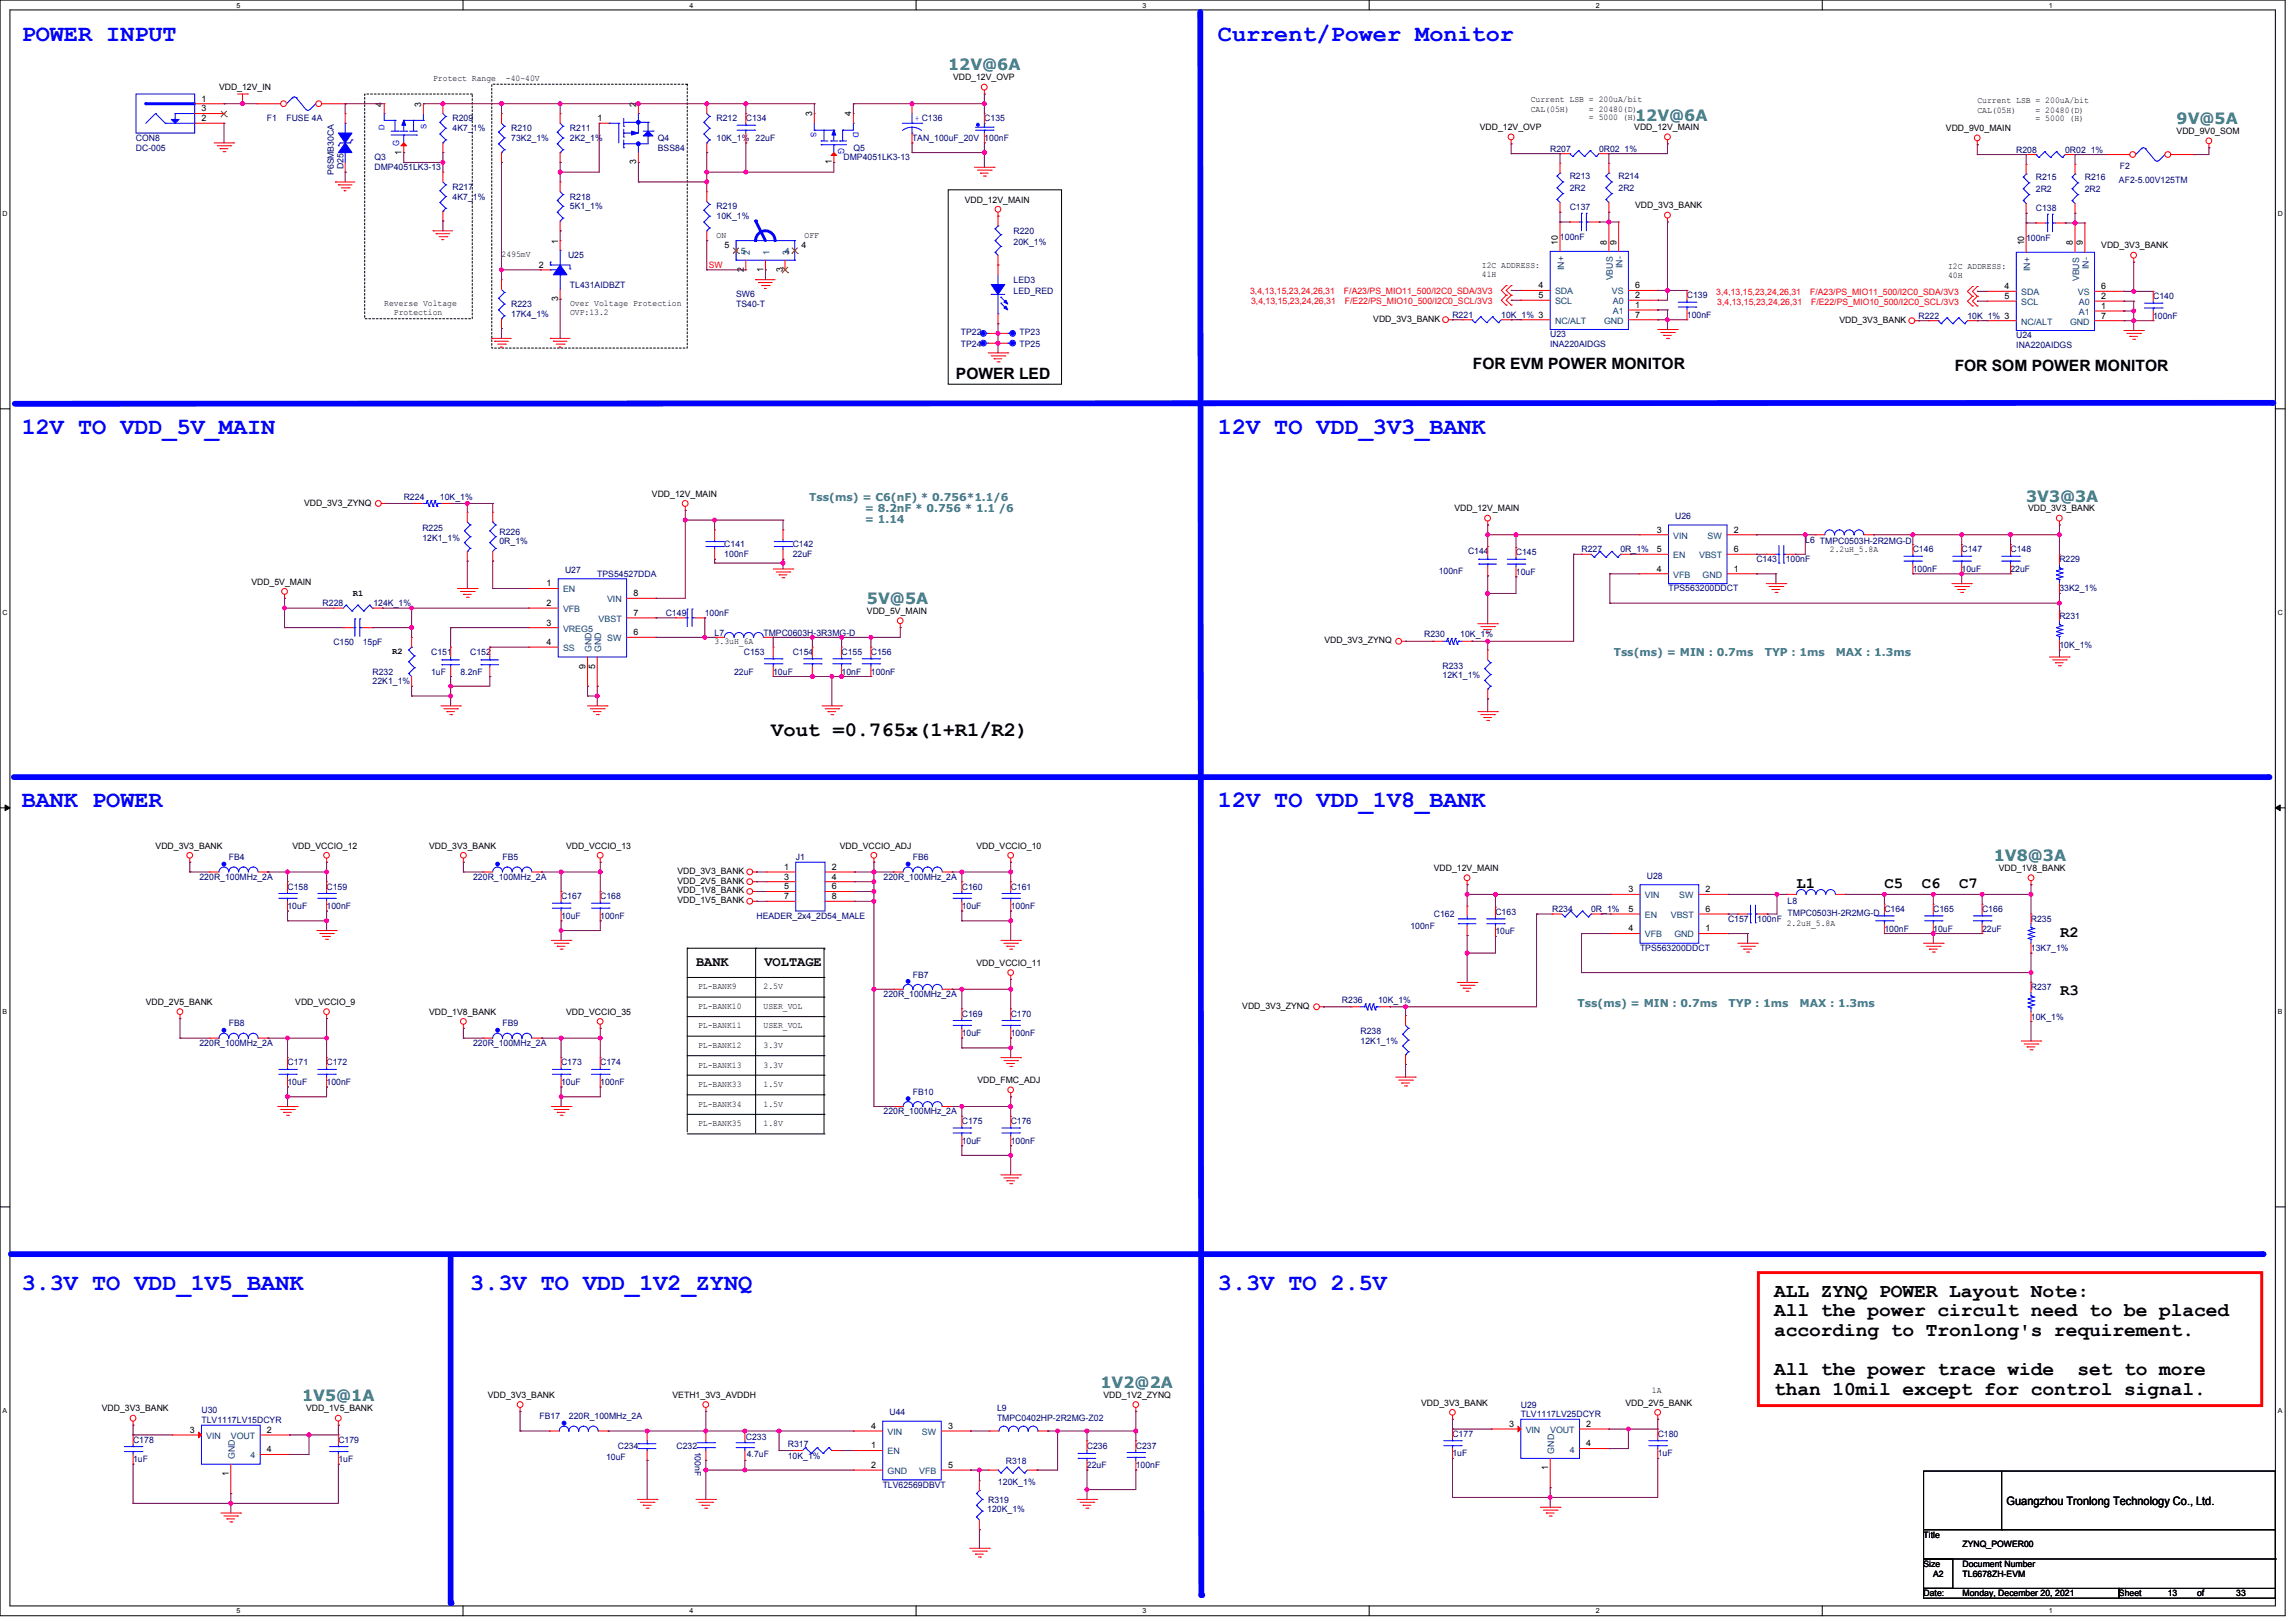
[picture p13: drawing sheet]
<svg xmlns="http://www.w3.org/2000/svg" width="841mm" height="594mm" viewBox="0 0 841 594" stroke-linecap="round" stroke-linejoin="round" font-family="sans-serif">
<defs><g id="words">
<g font-size="8.6" fill="#00f">
<text x="8" y="15.1">POWER INPUT</text>
<text x="446.3" y="15.1">Current/Power Monitor</text>
<text x="8" y="159">12V TO VDD_5V_MAIN</text>
<text x="446.3" y="159">12V TO VDD_3V3_BANK</text>
<text x="8" y="295.9">BANK POWER</text>
<text x="446.3" y="295.9">12V TO VDD_1V8_BANK</text>
<text x="8" y="472.8">3.3V TO VDD_1V5_BANK</text>
<text x="172.3" y="472.8">3.3V TO VDD_1V2_ZYNQ</text>
<text x="446.3" y="472.8">3.3V TO 2.5V</text>
</g>
<text font-size="7.5" x="282.6" y="269.6">Vout =0.765x(1+R1/R2)</text>
<g font-size="7.2">
<text x="650.1" y="475.2">ALL ZYNQ POWER Layout Note:</text>
<text x="650.1" y="482.4">All the power circult need to be placed</text>
<text x="650.1" y="489.5">according to Tronlong's requirement.</text>
<text x="650.1" y="503.8">All the power trace wide</text>
<text x="761.3" y="503.8">set to more</text>
<text x="650.1" y="511">than 10mil except for control signal.</text>
</g>
<g font-size="5.7" fill="#408080">
<text x="347.5" y="25.5">12V@6A</text>
<text x="599.2" y="44.5">12V@6A</text>
<text x="797.6" y="45.5">9V@5A</text>
<text x="742.5" y="183.8">3V3@3A</text>
<text x="317.7" y="221.4">5V@5A</text>
<text x="730.7" y="315.6">1V8@3A</text>
<text x="403.3" y="508.6">1V2@2A</text>
<text x="110.7" y="513.3">1V5@1A</text>
</g>
<g font-size="5.7">
<text x="539.8" y="135.3">FOR EVM POWER MONITOR</text>
<text x="716.3" y="136.1">FOR SOM POWER MONITOR</text>
<text x="350.3" y="138.9">POWER LED</text>
<text x="658.3" y="325.4">L1</text>
<text x="690.5" y="325.4">C5</text>
<text x="704.2" y="325.4">C6</text>
<text x="718" y="325.4">C7</text>
<text x="755" y="343.3">R2</text>
<text x="755" y="364.8">R3</text>
</g>
<g font-size="5">
<text x="255.1" y="354.2">BANK</text>
<text x="280.1" y="354.2">VOLTAGE</text>
</g>
<text font-size="4.3" x="735.3" y="551.5">Guangzhou Tronlong Technology Co., Ltd.</text>
<g font-size="3.9" fill="#408080">
<text x="296.6" y="183.8">Tss(ms) = C6(nF) * 0.756*1.1/6</text>
<text x="316.9" y="187.7">= 8.2nF * 0.756 * 1.1 /6</text>
<text x="316.9" y="191.6">= 1.14</text>
<text x="591.3" y="240.4">Tss(ms) = MIN : 0.7ms</text>
<text x="646.7" y="240.4">TYP : 1ms</text>
<text x="672.7" y="240.4">MAX : 1.3ms</text>
<text x="578.1" y="368.9">Tss(ms) = MIN : 0.7ms</text>
<text x="633.4" y="368.9">TYP : 1ms</text>
<text x="659.5" y="368.9">MAX : 1.3ms</text>
</g>
<g font-size="3.3">
<text x="140" y="39.1" transform="rotate(-90 140 39.1)">4</text>
<text x="154.4" y="39.1" transform="rotate(-90 154.4 39.1)">3</text>
<text x="233.2" y="39.1" transform="rotate(-90 233.2 39.1)">2</text>
<text x="297.6" y="42.7" transform="rotate(-90 297.6 42.7)">3</text>
<text x="311.9" y="42.7" transform="rotate(-90 311.9 42.7)">4</text>
<text x="147.2" y="56.7" transform="rotate(-90 147.2 56.7)">1</text>
<text x="233.2" y="60.2" transform="rotate(-90 233.2 60.2)">3</text>
<text x="304.8" y="60.2" transform="rotate(-90 304.8 60.2)">1</text>
<text x="204.5" y="89.2" transform="rotate(-90 204.5 89.2)">1</text>
<text x="570.9" y="89.6" transform="rotate(-90 570.9 89.6)">10</text>
<text x="588.8" y="89.6" transform="rotate(-90 588.8 89.6)">8</text>
<text x="592.4" y="89.6" transform="rotate(-90 592.4 89.6)">9</text>
<text x="741.7" y="90" transform="rotate(-90 741.7 90)">10</text>
<text x="759.6" y="90" transform="rotate(-90 759.6 90)">8</text>
<text x="763.2" y="90" transform="rotate(-90 763.2 90)">9</text>
<text x="272.5" y="99.7" transform="rotate(-90 272.5 99.7)">2</text>
<text x="279.7" y="99.7" transform="rotate(-90 279.7 99.7)">1</text>
<text x="286.9" y="99.7" transform="rotate(-90 286.9 99.7)">3</text>
<text x="204.5" y="110.4" transform="rotate(-90 204.5 110.4)">3</text>
<text x="214.5" y="245.1" transform="rotate(-90 214.5 245.1)">9</text>
<text x="218.1" y="245.1" transform="rotate(-90 218.1 245.1)">5</text>
<text x="567.3" y="538.7" transform="rotate(-90 567.3 538.7)">1</text>
<text x="83.8" y="540.8" transform="rotate(-90 83.8 540.8)">1</text>
</g>
<g font-size="3.3" fill="#004080">
<text x="274.8" y="93.6" transform="rotate(-90 274.8 93.6)">2</text>
<text x="282" y="93.6" transform="rotate(-90 282 93.6)">1</text>
<text x="289.1" y="93.6" transform="rotate(-90 289.1 93.6)">3</text>
<text x="573.1" y="99.1" transform="rotate(-90 573.1 99.1)">IN+</text>
<text x="594.6" y="98.3" transform="rotate(-90 594.6 98.3)">IN-</text>
<text x="744" y="99.4" transform="rotate(-90 744 99.4)">IN+</text>
<text x="765.5" y="98.6" transform="rotate(-90 765.5 98.6)">IN-</text>
<text x="591" y="102.7" transform="rotate(-90 591 102.7)">VBUS</text>
<text x="761.9" y="103.1" transform="rotate(-90 761.9 103.1)">VBUS</text>
<text x="216.8" y="239" transform="rotate(-90 216.8 239)">GND</text>
<text x="220.3" y="239" transform="rotate(-90 220.3 239)">GND</text>
<text x="569.5" y="532.6" transform="rotate(-90 569.5 532.6)">GND</text>
<text x="86.1" y="534.8" transform="rotate(-90 86.1 534.8)">GND</text>
</g>
<g font-size="3.2">
<text x="158.7" y="29.8">Protect Range</text>
<text x="185.4" y="29.8">-40~40V</text>
<text x="349.2" y="29.4">VDD_12V_OVP</text>
<text x="80.3" y="33">VDD_12V_IN</text>
<text x="73.8" y="37.3">1</text>
<text x="73.8" y="40.9">3</text>
<text x="560.9" y="40.9">CAL(05H)</text>
<text x="560.9" y="37.3">Current LSB = 200uA/bit</text>
<text x="582.3" y="40.9">= 20480(D)</text>
<text x="724.6" y="41.3">CAL(05H)</text>
<text x="724.6" y="37.7">Current LSB = 200uA/bit</text>
<text x="745.9" y="41.3">= 20480(D)</text>
<text x="73.8" y="44.4">2</text>
<text x="218.9" y="44.4">1</text>
<text x="542.3" y="47.7">VDD_12V_OVP</text>
<text x="582.3" y="44.2">= 5000 (H)</text>
<text x="598.9" y="47.7">VDD_12V_MAIN</text>
<text x="745.9" y="44.5">= 5000 (H)</text>
<text x="713.1" y="48">VDD_9V0_MAIN</text>
<text x="797.6" y="49.1">VDD_9V0_SOM</text>
<text x="353.5" y="74.2">VDD_12V_MAIN</text>
<text x="599.2" y="76.4">VDD_3V3_BANK</text>
<text x="262.6" y="87.1">ON</text>
<text x="294.8" y="87.1">OFF</text>
<text x="183.8" y="94.3">2495mV</text>
<text x="265.5" y="91">5</text>
<text x="293.7" y="91">4</text>
<text x="770" y="91.1">VDD_3V3_BANK</text>
<text x="197.4" y="98.1">2</text>
<text x="543" y="98.2">I2C ADDRESS:</text>
<text x="543" y="101.4">41H</text>
<text x="713.9" y="98.6">I2C ADDRESS:</text>
<text x="713.9" y="101.8">40H</text>
<text x="563.8" y="105.7">4</text>
<text x="599.2" y="105.7">6</text>
<text x="734.6" y="106">4</text>
<text x="770" y="106">6</text>
<text x="140.8" y="112.2">Reverse Voltage</text>
<text x="208.9" y="112.2">Over Voltage Protection</text>
<text x="563.8" y="109.3">5</text>
<text x="599.2" y="112.8">1</text>
<text x="599.2" y="109.3">2</text>
<text x="734.6" y="109.6">5</text>
<text x="770" y="113.2">1</text>
<text x="770" y="109.6">2</text>
<text x="144.4" y="115.4">Protection</text>
<text x="208.9" y="115.4">OVP:13.2</text>
<text x="503.2" y="117.9">VDD_3V3_BANK</text>
<text x="599.2" y="116.4">7</text>
<text x="674" y="118.3">VDD_3V3_BANK</text>
<text x="770" y="116.8">7</text>
<text x="111.4" y="185.3">VDD_3V3_ZYNQ</text>
<text x="238.9" y="182">VDD_12V_MAIN</text>
<text x="533" y="187.4">VDD_12V_MAIN</text>
<text x="743.2" y="187.4">VDD_3V3_BANK</text>
<text x="607.1" y="195.2">3</text>
<text x="635.4" y="195.2">2</text>
<text x="607.1" y="202.4">5</text>
<text x="635.4" y="202.4">6</text>
<text x="670.5" y="202.4">2.2uH_5.8A</text>
<text x="607.1" y="209.5">4</text>
<text x="635.4" y="209.5">1</text>
<text x="92.1" y="214.2">VDD_5V_MAIN</text>
<text x="200.3" y="214.9">1</text>
<text x="129.3" y="218.3">R1</text>
<text x="232.1" y="218.5">8</text>
<text x="200.3" y="222.1">2</text>
<text x="232.1" y="225.6">7</text>
<text x="317.7" y="225">VDD_5V_MAIN</text>
<text x="200.3" y="229.2">3</text>
<text x="232.1" y="232.8">6</text>
<text x="143.7" y="239.8">R2</text>
<text x="200.3" y="236.4">4</text>
<text x="261.9" y="236.1">3.3uH_6A</text>
<text x="485.3" y="235.7">VDD_3V3_ZYNQ</text>
<text x="57" y="310.9">VDD_3V3_BANK</text>
<text x="107.1" y="310.9">VDD_VCCIO_12</text>
<text x="157.3" y="310.9">VDD_3V3_BANK</text>
<text x="207.4" y="310.9">VDD_VCCIO_13</text>
<text x="307.7" y="310.9">VDD_VCCIO_ADJ</text>
<text x="357.8" y="310.9">VDD_VCCIO_10</text>
<text x="248.2" y="320.3">VDD_3V3_BANK</text>
<text x="248.2" y="323.9">VDD_2V5_BANK</text>
<text x="287.3" y="318.8">1</text>
<text x="287.3" y="322.3">3</text>
<text x="304.8" y="318.8">2</text>
<text x="304.8" y="322.3">4</text>
<text x="525.4" y="319.2">VDD_12V_MAIN</text>
<text x="732.4" y="319.2">VDD_1V8_BANK</text>
<text x="248.2" y="327.4">VDD_1V8_BANK</text>
<text x="287.3" y="325.9">5</text>
<text x="287.3" y="329.5">7</text>
<text x="304.8" y="325.9">6</text>
<text x="304.8" y="329.5">8</text>
<text x="596.7" y="327">3</text>
<text x="625" y="327">2</text>
<text x="248.2" y="331">VDD_1V5_BANK</text>
<text x="596.7" y="334.2">5</text>
<text x="625" y="334.2">6</text>
<text x="596.7" y="341.3">4</text>
<text x="625" y="341.3">1</text>
<text x="654.8" y="339.3">2.2uH_5.8A</text>
<text x="357.8" y="353.9">VDD_VCCIO_11</text>
<text x="255.8" y="362.5">PL-BANK9</text>
<text x="279.8" y="362.5">2.5V</text>
<text x="53.4" y="368.3">VDD_2V5_BANK</text>
<text x="108.2" y="368.3">VDD_VCCIO_9</text>
<text x="157.3" y="371.8">VDD_1V8_BANK</text>
<text x="207.4" y="371.8">VDD_VCCIO_35</text>
<text x="255.8" y="369.7">PL-BANK10</text>
<text x="279.8" y="369.7">USER_VOL</text>
<text x="455.2" y="369.7">VDD_3V3_ZYNQ</text>
<text x="255.8" y="376.9">PL-BANK11</text>
<text x="279.8" y="376.9">USER_VOL</text>
<text x="255.8" y="384">PL-BANK12</text>
<text x="279.8" y="384">3.3V</text>
<text x="255.8" y="391.2">PL-BANK13</text>
<text x="279.8" y="391.2">3.3V</text>
<text x="255.8" y="398.4">PL-BANK33</text>
<text x="279.8" y="398.4">1.5V</text>
<text x="358.2" y="396.9">VDD_FMC_ADJ</text>
<text x="255.8" y="405.5">PL-BANK34</text>
<text x="279.8" y="405.5">1.5V</text>
<text x="255.8" y="412.7">PL-BANK35</text>
<text x="279.8" y="412.7">1.8V</text>
<text x="178.8" y="512.2">VDD_3V3_BANK</text>
<text x="246.5" y="512.2">VETH1_3V3_AVDDH</text>
<text x="404.4" y="512.2">VDD_1V2_ZYNQ</text>
<text x="520.8" y="515.1">VDD_3V3_BANK</text>
<text x="595.6" y="515.1">VDD_2V5_BANK</text>
<text x="605.4" y="510.5">1A</text>
<text x="37.3" y="517.2">VDD_3V3_BANK</text>
<text x="112.1" y="517.2">VDD_1V5_BANK</text>
<text x="69.6" y="525.1">3</text>
<text x="97.8" y="525.1">2</text>
<text x="319.2" y="523.6">4</text>
<text x="347.4" y="523.6">3</text>
<text x="553" y="522.9">3</text>
<text x="581.3" y="522.9">2</text>
<text x="97.8" y="532.2">4</text>
<text x="319.2" y="530.8">1</text>
<text x="581.3" y="530.1">4</text>
<text x="319.2" y="537.9">2</text>
<text x="347.4" y="537.9">5</text>
<text x="704.9" y="563.4">Title</text>
<text x="719.2" y="567">ZYNQ_POWER00</text>
<text x="704.9" y="574.2">Size</text>
<text x="719.2" y="574.2">Document Number</text>
<text x="708.4" y="577.8">A2</text>
<text x="719.2" y="577.8">TL6678ZH-EVM</text>
<text x="704.9" y="584.9">Date:</text>
<text x="719.2" y="584.9">Monday, December 20, 2021</text>
<text x="776.5" y="584.9">Sheet</text>
<text x="794.4" y="584.9">13</text>
<text x="805.1" y="584.9">of</text>
<text x="819.5" y="584.9">33</text>
</g>
<g font-size="3.2" fill="#000080">
<text x="97.8" y="44.5">F1</text>
<text x="105" y="44.5">FUSE 4A</text>
<text x="165.9" y="44.5">R209</text>
<text x="262.6" y="44.5">R212</text>
<text x="273.3" y="44.5">C134</text>
<text x="360.7" y="44.5">C135</text>
<text x="49.8" y="51.6">CON8</text>
<text x="165.9" y="48">4K7_1%</text>
<text x="187.4" y="48">R210</text>
<text x="187.4" y="51.6">73K2_1%</text>
<text x="208.9" y="48">R211</text>
<text x="208.9" y="51.6">2K2_1%</text>
<text x="241.1" y="51.6">Q4</text>
<text x="262.6" y="51.6">10K_1%</text>
<text x="276.9" y="51.6">22uF</text>
<text x="334.2" y="51.6">TAN_100uF_20V 100nF</text>
<text x="49.8" y="55.2">DC-005</text>
<text x="137.2" y="58.8">Q3</text>
<text x="241.1" y="55.2">BSS84</text>
<text x="309.1" y="58.8">DMP4051LK3-13</text>
<text x="312.7" y="55.2">Q5</text>
<text x="568.1" y="55.6">R207</text>
<text x="586" y="55.6">0R02_1%</text>
<text x="738.9" y="55.9">R208</text>
<text x="756.8" y="55.9">0R02_1%</text>
<text x="122.3" y="64.2" transform="rotate(-90 122.3 64.2)">P6SMB30CA</text>
<text x="125.9" y="62" transform="rotate(-90 125.9 62)">D25</text>
<text x="137.2" y="62.4">DMP4051LK3-13</text>
<text x="575.2" y="65.6">R213</text>
<text x="593.1" y="65.6">R214</text>
<text x="746.1" y="66">R215</text>
<text x="764" y="66">R216</text>
<text x="776.8" y="62">F2</text>
<text x="165.9" y="69.6">R217</text>
<text x="575.2" y="69.9">2R2</text>
<text x="593.1" y="69.9">2R2</text>
<text x="746.1" y="70.3">2R2</text>
<text x="764" y="70.3">2R2</text>
<text x="776.5" y="67.1">AF2-5.00V125TM</text>
<text x="165.9" y="73.2">4K7_1%</text>
<text x="208.9" y="73.2">R218</text>
<text x="208.9" y="76.7">5K1_1%</text>
<text x="262.6" y="76.7">R219</text>
<text x="575.2" y="77.1">C137</text>
<text x="746.1" y="77.4">C138</text>
<text x="262.6" y="80.3">10K_1%</text>
<text x="371.4" y="85.7">R220</text>
<text x="371.4" y="90">20K_1%</text>
<text x="571.6" y="87.8">100nF</text>
<text x="742.5" y="88.2">100nF</text>
<text x="208.1" y="94.6">U25</text>
<text x="208.9" y="105.4">TL431AIDBZT</text>
<text x="371.4" y="103.6">LED3</text>
<text x="371.4" y="107.9">LED_RED</text>
<text x="187.4" y="112.5">R223</text>
<text x="269.7" y="109">SW6</text>
<text x="269.7" y="112.5">TS40-T</text>
<text x="618.2" y="109.3">C139</text>
<text x="789" y="109.6">C140</text>
<text x="187.4" y="116.1">17K4_1%</text>
<text x="532.2" y="116.5">R221</text>
<text x="550.1" y="116.5">10K_1% 3</text>
<text x="618.2" y="116.5">100nF</text>
<text x="703" y="116.8">R222</text>
<text x="721" y="116.8">10K_1% 3</text>
<text x="789" y="116.8">100nF</text>
<text x="352.1" y="122.9">TP22</text>
<text x="373.6" y="122.9">TP23</text>
<text x="568.1" y="123.6">U23</text>
<text x="738.9" y="124">U24</text>
<text x="352.1" y="127.2">TP24</text>
<text x="373.6" y="127.2">TP25</text>
<text x="568.1" y="127.2">INA220AIDGS</text>
<text x="738.9" y="127.6">INA220AIDGS</text>
<text x="147.9" y="183.1">R224</text>
<text x="161.2" y="183.1">10K_1%</text>
<text x="613.9" y="190.2">U26</text>
<text x="154.8" y="194.6">R225</text>
<text x="183" y="196">R226</text>
<text x="154.8" y="198.1">12K1_1%</text>
<text x="183" y="199.2">0R_1%</text>
<text x="265.4" y="200.6">C141</text>
<text x="290.5" y="200.6">C142</text>
<text x="538" y="203.2">C144</text>
<text x="555.5" y="203.5">C145</text>
<text x="579.5" y="202.4">R227</text>
<text x="593.8" y="202.4">0R_1%</text>
<text x="661.5" y="198.8">L6 TMPC0503H-2R2MG-D</text>
<text x="700.9" y="202.4">C146</text>
<text x="718.8" y="202.4">C147</text>
<text x="736.7" y="202.4">C148</text>
<text x="207" y="209.9">U27</text>
<text x="265.4" y="204.2">100nF</text>
<text x="290.5" y="204.2">22uF</text>
<text x="643.6" y="206">C143</text>
<text x="654.4" y="206">100nF</text>
<text x="700.9" y="209.6">100nF</text>
<text x="718.8" y="209.6">10uF</text>
<text x="736.7" y="209.6">22uF</text>
<text x="754.6" y="206">R229</text>
<text x="218.9" y="211.4">TPS54527DDA</text>
<text x="527.2" y="210.3">100nF</text>
<text x="555.5" y="210.7">10uF</text>
<text x="611.4" y="216.7">TPS563200DDCT</text>
<text x="754.6" y="216.7">33K2_1%</text>
<text x="118.2" y="222.1">R228</text>
<text x="136.9" y="222.1">124K_1%</text>
<text x="244" y="225.7">C149</text>
<text x="258.3" y="225.7">100nF</text>
<text x="754.6" y="226.8">R231</text>
<text x="261.9" y="232.9">L7</text>
<text x="279.8" y="232.9">TMPC0603H-3R3MG-D</text>
<text x="521.9" y="233.6">R230</text>
<text x="535.1" y="233.6">10K_1%</text>
<text x="122.2" y="236.4">C150</text>
<text x="132.9" y="236.4">15pF</text>
<text x="754.6" y="237.5">10K_1%</text>
<text x="158" y="240">C151</text>
<text x="172.3" y="240">C152</text>
<text x="272.6" y="240">C153</text>
<text x="290.5" y="240">C154</text>
<text x="308.4" y="240">C155</text>
<text x="319.1" y="240">C156</text>
<text x="528.6" y="245">R233</text>
<text x="136.5" y="247.2">R232</text>
<text x="136.5" y="250.8">22K1_1%</text>
<text x="158" y="247.2">1uF</text>
<text x="168.7" y="247.2">8.2nF</text>
<text x="269" y="247.2">22uF</text>
<text x="283.3" y="247.2">10uF</text>
<text x="308.4" y="247.2">10nF</text>
<text x="319.1" y="247.2">100nF</text>
<text x="528.6" y="248.6">12K1_1%</text>
<text x="83.9" y="315.3">FB4</text>
<text x="184.1" y="315.3">FB5</text>
<text x="291.6" y="315.3">J1</text>
<text x="334.5" y="315.3">FB6</text>
<text x="73.1" y="322.4">220R_100MHz_2A</text>
<text x="173.4" y="322.4">220R_100MHz_2A</text>
<text x="323.8" y="322.4">220R_100MHz_2A</text>
<text x="603.5" y="322">U28</text>
<text x="105.4" y="326">C158</text>
<text x="119.7" y="326">C159</text>
<text x="205.6" y="329.6">C167</text>
<text x="220" y="329.6">C168</text>
<text x="352.5" y="326">C160</text>
<text x="370.4" y="326">C161</text>
<text x="105.4" y="333.2">10uF</text>
<text x="119.7" y="333.2">100nF</text>
<text x="352.5" y="333.2">10uF</text>
<text x="370.4" y="333.2">100nF</text>
<text x="525.4" y="336">C162</text>
<text x="548" y="335.3">C163</text>
<text x="568.8" y="334.2">R234</text>
<text x="583.1" y="334.2">0R_1%</text>
<text x="655.1" y="331.3">L8</text>
<text x="655.1" y="335.7">TMPC0503H-2R2MG-D</text>
<text x="690.5" y="334.2">C164</text>
<text x="708.4" y="334.2">C165</text>
<text x="726.3" y="334.2">C166</text>
<text x="205.6" y="336.7">10uF</text>
<text x="220" y="336.7">100nF</text>
<text x="277.2" y="336.7">HEADER_2x4_2D54_MALE</text>
<text x="516.8" y="340.3">100nF</text>
<text x="633.2" y="337.8">C157</text>
<text x="644" y="337.8">100nF</text>
<text x="690.5" y="341.4">100nF</text>
<text x="708.4" y="341.4">10uF</text>
<text x="726.3" y="341.4">22uF</text>
<text x="744.2" y="337.8">R235</text>
<text x="548" y="342.4">10uF</text>
<text x="601" y="348.5">TPS563200DDCT</text>
<text x="744.2" y="348.5">13K7_1%</text>
<text x="334.5" y="358.2">FB7</text>
<text x="323.8" y="365.4">220R_100MHz_2A</text>
<text x="744.2" y="362.9">R237</text>
<text x="491.8" y="367.5">R236</text>
<text x="505" y="367.5">10K_1%</text>
<text x="83.9" y="376.1">FB8</text>
<text x="184.1" y="376.1">FB9</text>
<text x="352.5" y="372.5">C169</text>
<text x="370.4" y="372.5">C170</text>
<text x="744.2" y="373.6">10K_1%</text>
<text x="73.1" y="383.3">220R_100MHz_2A</text>
<text x="173.4" y="383.3">220R_100MHz_2A</text>
<text x="352.5" y="379.7">10uF</text>
<text x="370.4" y="379.7">100nF</text>
<text x="498.6" y="379">R238</text>
<text x="498.6" y="382.6">12K1_1%</text>
<text x="105.4" y="390.4">C171</text>
<text x="119.7" y="390.4">C172</text>
<text x="205.6" y="390.4">C173</text>
<text x="220" y="390.4">C174</text>
<text x="105.4" y="397.6">10uF</text>
<text x="119.7" y="397.6">100nF</text>
<text x="205.6" y="397.6">10uF</text>
<text x="220" y="397.6">100nF</text>
<text x="334.5" y="401.2">FB10</text>
<text x="323.8" y="408.3">220R_100MHz_2A</text>
<text x="352.5" y="411.9">C175</text>
<text x="370.4" y="411.9">C176</text>
<text x="352.5" y="419.1">10uF</text>
<text x="370.4" y="419.1">100nF</text>
<text x="557.3" y="515.8">U29</text>
<text x="73.8" y="517.9">U30</text>
<text x="73.8" y="521.5">TLV1117LV15DCYR</text>
<text x="197.7" y="520.1">FB17</text>
<text x="208.5" y="520.1">220R_100MHz_2A</text>
<text x="326" y="518.7">U44</text>
<text x="365.4" y="516.9">L9</text>
<text x="365.4" y="520.8">TMPC0402HP-2R2MG-Z02</text>
<text x="557.3" y="519.4">TLV1117LV25DCYR</text>
<text x="273.3" y="527.6">C233</text>
<text x="532.2" y="526.5">C177</text>
<text x="607.5" y="526.5">C180</text>
<text x="48.8" y="528.7">C178</text>
<text x="124" y="528.7">C179</text>
<text x="226.4" y="530.8">C234</text>
<text x="247.9" y="530.8">C232</text>
<text x="254.6" y="531.9" transform="rotate(90 254.6 531.9)">100nF</text>
<text x="288.7" y="530.1">R317</text>
<text x="398.3" y="530.8">C236</text>
<text x="416.2" y="530.8">C237</text>
<text x="532.2" y="533.7">1uF</text>
<text x="607.5" y="533.7">1uF</text>
<text x="48.8" y="535.9">1uF</text>
<text x="124" y="535.9">1uF</text>
<text x="222.1" y="535.1">10uF</text>
<text x="273.7" y="534.1">4.7uF</text>
<text x="288.7" y="534.8">10K_1%</text>
<text x="368.6" y="536.6">R318</text>
<text x="398.3" y="538">22uF</text>
<text x="416.2" y="538">100nF</text>
<text x="323.5" y="545.2">TLV62569DBVT</text>
<text x="365.7" y="544.1">120K_1%</text>
<text x="362.1" y="550.9">R319</text>
<text x="361.8" y="554.1">120K_1%</text>
</g>
<g font-size="3.2" fill="#00f">
<text x="335.3" y="44.5">+ C136</text>
<text x="146.3" y="53.4" transform="rotate(-90 146.3 53.4)">G</text>
<text x="307.2" y="54.1" transform="rotate(90 307.2 54.1)">G</text>
</g>
<g font-size="3.2" fill="#004080">
<text x="271.5" y="93.2">5</text>
<text x="287.6" y="93.2">4</text>
<text x="569.8" y="107.9">SDA</text>
<text x="590.6" y="107.9">VS</text>
<text x="569.8" y="111.5">SCL</text>
<text x="591" y="111.5">A0</text>
<text x="740.6" y="108.2">SDA</text>
<text x="740.6" y="111.8">SCL</text>
<text x="761.4" y="108.2">VS</text>
<text x="761.8" y="111.8">A0</text>
<text x="569.8" y="118.6">NC/ALT</text>
<text x="587.8" y="118.6">GND</text>
<text x="591" y="115">A1</text>
<text x="740.6" y="119">NC/ALT</text>
<text x="758.6" y="119">GND</text>
<text x="761.8" y="115.4">A1</text>
<text x="613.2" y="197.4">VIN</text>
<text x="625.8" y="197.4">SW</text>
<text x="613.2" y="204.6">EN</text>
<text x="622.6" y="204.6">VBST</text>
<text x="613.2" y="211.7">VFB</text>
<text x="623.9" y="211.7">GND</text>
<text x="206.3" y="217.1">EN</text>
<text x="222.5" y="220.7">VIN</text>
<text x="206.3" y="224.3">VFB</text>
<text x="219.4" y="227.8">VBST</text>
<text x="206.3" y="231.4">VREG5</text>
<text x="206.3" y="238.6">SS</text>
<text x="222.5" y="235">SW</text>
<text x="602.8" y="329.2">VIN</text>
<text x="615.4" y="329.2">SW</text>
<text x="602.8" y="336.4">EN</text>
<text x="612.3" y="336.4">VBST</text>
<text x="602.8" y="343.5">VFB</text>
<text x="613.6" y="343.5">GND</text>
<text x="75.6" y="527.3">VIN</text>
<text x="84.6" y="527.3">VOUT</text>
<text x="325.2" y="525.8">VIN</text>
<text x="337.8" y="525.8">SW</text>
<text x="559.1" y="525.1">VIN</text>
<text x="568.1" y="525.1">VOUT</text>
<text x="325.2" y="533">EN</text>
<text x="575.3" y="532.3">4</text>
<text x="91.8" y="534.4">4</text>
<text x="325.2" y="540.1">GND</text>
<text x="336.9" y="540.1">VFB</text>
</g>
<g font-size="3.2" fill="#f00">
<text x="259.7" y="98.2">SW</text>
<text x="458.1" y="107.9">3,4,13,15,23,24,26,31</text>
<text x="492.5" y="107.9">F/A23/PS_MIO11_500/I2C0_SDA/3V3</text>
<text x="458.5" y="111.5">3,4,13,15,23,24,26,31</text>
<text x="492.8" y="111.5">F/E22/PS_MIO10_500/I2C0_SCL/3V3</text>
<text x="628.9" y="108.2">3,4,13,15,23,24,26,31</text>
<text x="629.3" y="111.8">3,4,13,15,23,24,26,31</text>
<text x="663.3" y="108.2">F/A23/PS_MIO11_500/I2C0_SDA/3V3</text>
<text x="663.7" y="111.8">F/E22/PS_MIO10_500/I2C0_SCL/3V3</text>
</g>
<g font-size="2.8" fill="#00f">
<text x="140.9" y="47.7" transform="rotate(-90 140.9 47.7)">D</text>
<text x="156.3" y="47.3" transform="rotate(-90 156.3 47.3)">S</text>
<text x="297.2" y="48.4" transform="rotate(90 297.2 48.4)">S</text>
<text x="312.6" y="48.4" transform="rotate(90 312.6 48.4)">D</text>
</g>
<g font-size="2.6">
<text x="86.7" y="2.8">5</text>
<text x="252.7" y="2.8">4</text>
<text x="418.7" y="2.8">3</text>
<text x="584.7" y="2.8">2</text>
<text x="750.8" y="2.8">1</text>
<text x="1" y="79">D</text>
<text x="834.7" y="79">D</text>
<text x="1" y="225.2">C</text>
<text x="834.7" y="225.2">C</text>
<text x="1" y="371.4">B</text>
<text x="834.7" y="371.4">B</text>
<text x="1" y="517.7">A</text>
<text x="834.7" y="517.7">A</text>
<text x="86.7" y="591.2">5</text>
<text x="252.7" y="591.2">4</text>
<text x="418.7" y="591.2">3</text>
<text x="584.7" y="591.2">2</text>
<text x="750.8" y="591.2">1</text>
</g>
</g></defs>
<path d="M0 0h837.4v592.1h-837.4zM3.6 3.6h830.2v584.9h-830.2z" fill="none" stroke="#000" stroke-width=".37"/>
<g fill="#fff">
<path d="M86.7 .4h1.4v2.9h-1.4z"/>
<path d="M86.7 588.9h1.4v2.8h-1.4z"/>
</g>
<path d="M169.7 0v3.6M169.7 588.5v3.6" fill="none" stroke="#000" stroke-width=".37"/>
<g fill="#fff">
<path d="M252.7 .4h1.4v2.9h-1.4z"/>
<path d="M252.7 588.9h1.4v2.8h-1.4z"/>
</g>
<path d="M335.7 0v3.6M335.7 588.5v3.6" fill="none" stroke="#000" stroke-width=".37"/>
<g fill="#fff">
<path d="M418.7 .4h1.5v2.9h-1.5z"/>
<path d="M418.7 588.9h1.5v2.8h-1.5z"/>
</g>
<path d="M501.7 0v3.6M501.7 588.5v3.6" fill="none" stroke="#000" stroke-width=".37"/>
<g fill="#fff">
<path d="M584.8 .4h1.4v2.9h-1.4z"/>
<path d="M584.8 588.9h1.4v2.8h-1.4z"/>
</g>
<path d="M667.8 0v3.6M667.8 588.5v3.6" fill="none" stroke="#000" stroke-width=".37"/>
<g fill="#fff">
<path d="M750.8 .4h1.4v2.9h-1.4z"/>
<path d="M750.8 588.9h1.4v2.8h-1.4z"/>
<path d="M1 76.7h1.8v2.9h-1.8z"/>
<path d="M834.7 76.7h1.9v2.9h-1.9z"/>
<path d="M1 222.9h1.8v2.9h-1.8z"/>
<path d="M834.7 222.9h1.9v2.9h-1.9z"/>
</g>
<path d="M0 149.8h3.6M833.8 149.8h3.6" fill="none" stroke="#000" stroke-width=".37"/>
<g fill="#fff">
<path d="M1 369.1h1.7v2.9h-1.7z"/>
<path d="M834.7 369.1h1.8v2.9h-1.8z"/>
</g>
<path d="M0 296h3.6M833.8 296h3.6" fill="none" stroke="#000" stroke-width=".37"/>
<path d="M1.9 295l1.7 1-1.7 1.1zM833.8 296l1.8-1v2.1z" fill="#000" stroke="#000" stroke-width=".37"/>
<g fill="#fff">
<path d="M1 515.3h1.7v2.9h-1.7z"/>
<path d="M834.7 515.3h1.8v2.9h-1.8z"/>
</g>
<path d="M0 442.3h3.6M833.8 442.3h3.6" fill="none" stroke="#000" stroke-width=".37"/>
<path d="M133.6 34.5h39.5v82.3h-39.5zM180.2 30.9h71.6v96.7h-71.6z" fill="none" stroke="#000" stroke-width=".37" stroke-dasharray=".7 .7"/>
<path d="M5.1 284.8h826.2" fill="none" stroke="#00f" stroke-width="2.1"/>
<circle cx="831.3" cy="284.8" r="1.06" fill="#00f"/>
<path d="M832.7 147.6l-827.3 .4" fill="none" stroke="#00f" stroke-width="2.1"/>
<circle cx="832.7" cy="147.6" r="1.06" fill="#00f"/>
<path d="M439.8 4.4l.4 580.1" fill="none" stroke="#00f" stroke-width="2.1"/>
<circle cx="440.2" cy="584.5" r="1.06" fill="#00f"/>
<path d="M4 459.6h825.1" fill="none" stroke="#00f" stroke-width="2.1"/>
<circle cx="829.1" cy="459.6" r="1.06" fill="#00f"/>
<g fill="none" stroke="#000" stroke-width=".37">
<path d="M347.5 69.6h41.5v71.2h-41.5zM251.8 358.2h50.2M276.9 347.5v67.7M302 347.5h-50.2v67.3M302 347.8v67.4M251.8 365.4h50.2M251.8 372.5h50.2M251.8 379.7h50.2M251.8 386.8h50.2M251.8 394h50.2M251.8 401.2h50.2M251.8 408.3h50.2"/>
<path d="M251.8 415.5h50.2"/>
</g>
<g fill="#000">
<circle cx="251.8" cy="347.5" r=".17"/>
<circle cx="276.9" cy="347.5" r=".17"/>
<circle cx="302" cy="347.5" r=".17"/>
<circle cx="302" cy="347.8" r=".17"/>
<circle cx="302" cy="358.2" r=".17"/>
<circle cx="302" cy="365.4" r=".17"/>
<circle cx="302" cy="372.5" r=".17"/>
<circle cx="302" cy="379.7" r=".17"/>
<circle cx="302" cy="386.8" r=".17"/>
<circle cx="302" cy="394" r=".17"/>
<circle cx="302" cy="401.2" r=".17"/>
<circle cx="302" cy="408.3" r=".17"/>
<circle cx="302" cy="415.5" r=".17"/>
</g>
<path d="M644.4 466.3h184.4v48.8h-184.4z" fill="none" stroke="#f00" stroke-width="1.1"/>
<path d="M165.1 460.3v127.1" fill="none" stroke="#00f" stroke-width="2.1"/>
<circle cx="165.1" cy="587.4" r="1.06" fill="#00f"/>
<path d="M88.9 34.5v3.5" fill="none" stroke="#f00" stroke-width=".37"/>
<circle cx="88.9" cy="38" r=".17" fill="#f00"/>
<path d="M87.1 34.5h3.6" fill="none" stroke="#f00" stroke-width=".37"/>
<circle cx="90.7" cy="34.5" r=".17" fill="#f00"/>
<path d="M360.7 33v1.5" fill="none" stroke="#f00" stroke-width=".37"/>
<circle cx="360.7" cy="34.5" r=".17" fill="#f00"/>
<g fill="none" stroke="#f00" stroke-width=".37">
<path d="M357.1 61.3h7.2"/>
<circle cx="360.7" cy="31.9" r="1.06"/>
</g>
<circle cx="364.3" cy="61.3" r=".17" fill="#f00"/>
<path d="M358.2 62.4h5" fill="none" stroke="#f00" stroke-width=".37"/>
<circle cx="363.2" cy="62.4" r=".17" fill="#f00"/>
<path d="M359.3 63.5h2.8" fill="none" stroke="#f00" stroke-width=".37"/>
<circle cx="359.3" cy="63.5" r=".17" fill="#f00"/>
<path d="M360.3 64.5h.8" fill="none" stroke="#f00" stroke-width=".37"/>
<circle cx="361.1" cy="64.5" r=".17" fill="#f00"/>
<path d="M276.9 102.5h7.2" fill="none" stroke="#f00" stroke-width=".37"/>
<circle cx="276.9" cy="102.5" r=".17" fill="#f00"/>
<path d="M278 103.5h5" fill="none" stroke="#f00" stroke-width=".37"/>
<circle cx="278" cy="103.5" r=".17" fill="#f00"/>
<path d="M279.1 104.6h2.8" fill="none" stroke="#f00" stroke-width=".37"/>
<circle cx="281.9" cy="104.6" r=".17" fill="#f00"/>
<path d="M280.1 105.7h.7" fill="none" stroke="#f00" stroke-width=".37"/>
<circle cx="280.1" cy="105.7" r=".17" fill="#f00"/>
<path d="M180.2 124h7.2" fill="none" stroke="#f00" stroke-width=".37"/>
<circle cx="180.2" cy="124" r=".17" fill="#f00"/>
<path d="M181.3 125.1h5" fill="none" stroke="#f00" stroke-width=".37"/>
<circle cx="181.3" cy="125.1" r=".17" fill="#f00"/>
<path d="M182.4 126.1h2.8" fill="none" stroke="#f00" stroke-width=".37"/>
<circle cx="185.2" cy="126.1" r=".17" fill="#f00"/>
<path d="M183.4 127.2h.7" fill="none" stroke="#f00" stroke-width=".37"/>
<circle cx="183.4" cy="127.2" r=".17" fill="#f00"/>
<path d="M201.7 124h7.2" fill="none" stroke="#f00" stroke-width=".37"/>
<circle cx="201.7" cy="124" r=".17" fill="#f00"/>
<path d="M202.8 125.1h5" fill="none" stroke="#f00" stroke-width=".37"/>
<circle cx="202.8" cy="125.1" r=".17" fill="#f00"/>
<path d="M203.8 126.1h2.9" fill="none" stroke="#f00" stroke-width=".37"/>
<circle cx="206.7" cy="126.1" r=".17" fill="#f00"/>
<path d="M204.9 127.2h.7" fill="none" stroke="#f00" stroke-width=".37"/>
<circle cx="204.9" cy="127.2" r=".17" fill="#f00"/>
<path d="M78.5 52.4h7.1" fill="none" stroke="#f00" stroke-width=".37"/>
<circle cx="85.6" cy="52.4" r=".17" fill="#f00"/>
<path d="M79.6 53.4h5" fill="none" stroke="#f00" stroke-width=".37"/>
<circle cx="84.6" cy="53.4" r=".17" fill="#f00"/>
<path d="M80.6 54.5h2.9" fill="none" stroke="#f00" stroke-width=".37"/>
<circle cx="80.6" cy="54.5" r=".17" fill="#f00"/>
<path d="M81.7 55.6h.7" fill="none" stroke="#f00" stroke-width=".37"/>
<circle cx="82.4" cy="55.6" r=".17" fill="#f00"/>
<path d="M158.7 84.6h7.2" fill="none" stroke="#f00" stroke-width=".37"/>
<circle cx="158.7" cy="84.6" r=".17" fill="#f00"/>
<path d="M159.8 85.6h5" fill="none" stroke="#f00" stroke-width=".37"/>
<circle cx="159.8" cy="85.6" r=".17" fill="#f00"/>
<path d="M160.9 86.7h2.8" fill="none" stroke="#f00" stroke-width=".37"/>
<circle cx="163.7" cy="86.7" r=".17" fill="#f00"/>
<path d="M161.9 87.8h.7" fill="none" stroke="#f00" stroke-width=".37"/>
<circle cx="161.9" cy="87.8" r=".17" fill="#f00"/>
<path d="M553.8 51.3v1.4" fill="none" stroke="#f00" stroke-width=".37"/>
<circle cx="553.8" cy="52.7" r=".17" fill="#f00"/>
<g fill="none" stroke="#f00" stroke-width=".37">
<path d="M611 79.9v1.5"/>
<circle cx="553.7" cy="50.2" r="1.06"/>
</g>
<circle cx="611" cy="81.4" r=".17" fill="#f00"/>
<g fill="none" stroke="#f00" stroke-width=".37">
<path d="M607.5 120.7h7.1"/>
<circle cx="611" cy="78.8" r="1.06"/>
</g>
<circle cx="614.6" cy="120.7" r=".17" fill="#f00"/>
<path d="M608.5 121.8h5" fill="none" stroke="#f00" stroke-width=".37"/>
<circle cx="613.5" cy="121.8" r=".17" fill="#f00"/>
<path d="M609.6 122.9h2.9" fill="none" stroke="#f00" stroke-width=".37"/>
<circle cx="609.6" cy="122.9" r=".17" fill="#f00"/>
<path d="M610.7 124h.7" fill="none" stroke="#f00" stroke-width=".37"/>
<circle cx="611.4" cy="124" r=".17" fill="#f00"/>
<path d="M611 51.3v1.4" fill="none" stroke="#f00" stroke-width=".37"/>
<circle cx="611" cy="52.7" r=".17" fill="#f00"/>
<g fill="none" stroke="#f00" stroke-width=".37">
<path d="M530.8 117.2h1.5"/>
<circle cx="611" cy="50.2" r="1.06"/>
</g>
<circle cx="532.3" cy="117.2" r=".17" fill="#f00"/>
<g fill="none" stroke="#f00" stroke-width=".37">
<path d="M541.6 228.6h7.1"/>
<circle cx="529.7" cy="117.1" r="1.06"/>
</g>
<circle cx="548.7" cy="228.6" r=".17" fill="#f00"/>
<path d="M542.6 229.6h5.1" fill="none" stroke="#f00" stroke-width=".37"/>
<circle cx="547.7" cy="229.6" r=".17" fill="#f00"/>
<path d="M543.7 230.7h2.9" fill="none" stroke="#f00" stroke-width=".37"/>
<circle cx="543.7" cy="230.7" r=".17" fill="#f00"/>
<path d="M544.8 231.8h.7" fill="none" stroke="#f00" stroke-width=".37"/>
<circle cx="545.5" cy="231.8" r=".17" fill="#f00"/>
<path d="M647.2 213.9h7.2" fill="none" stroke="#f00" stroke-width=".37"/>
<circle cx="654.4" cy="213.9" r=".17" fill="#f00"/>
<path d="M648.3 214.9h5" fill="none" stroke="#f00" stroke-width=".37"/>
<circle cx="653.3" cy="214.9" r=".17" fill="#f00"/>
<path d="M649.4 216h2.8" fill="none" stroke="#f00" stroke-width=".37"/>
<circle cx="649.4" cy="216" r=".17" fill="#f00"/>
<path d="M650.5 217.1h.7" fill="none" stroke="#f00" stroke-width=".37"/>
<circle cx="651.2" cy="217.1" r=".17" fill="#f00"/>
<path d="M715.3 213.9h7.1" fill="none" stroke="#f00" stroke-width=".37"/>
<circle cx="722.4" cy="213.9" r=".17" fill="#f00"/>
<path d="M716.3 214.9h5.1" fill="none" stroke="#f00" stroke-width=".37"/>
<circle cx="721.4" cy="214.9" r=".17" fill="#f00"/>
<path d="M717.4 216h2.9" fill="none" stroke="#f00" stroke-width=".37"/>
<circle cx="717.4" cy="216" r=".17" fill="#f00"/>
<path d="M718.5 217.1h.7" fill="none" stroke="#f00" stroke-width=".37"/>
<circle cx="719.2" cy="217.1" r=".17" fill="#f00"/>
<path d="M751.1 240.7h7.1" fill="none" stroke="#f00" stroke-width=".37"/>
<circle cx="758.2" cy="240.7" r=".17" fill="#f00"/>
<path d="M752.1 241.8h5.1" fill="none" stroke="#f00" stroke-width=".37"/>
<circle cx="757.2" cy="241.8" r=".17" fill="#f00"/>
<path d="M753.2 242.9h2.9" fill="none" stroke="#f00" stroke-width=".37"/>
<circle cx="753.2" cy="242.9" r=".17" fill="#f00"/>
<path d="M754.3 244h.7" fill="none" stroke="#f00" stroke-width=".37"/>
<circle cx="755" cy="244" r=".17" fill="#f00"/>
<path d="M754.7 191v1.4" fill="none" stroke="#f00" stroke-width=".37"/>
<circle cx="754.7" cy="192.4" r=".17" fill="#f00"/>
<g fill="none" stroke="#f00" stroke-width=".37">
<path d="M545.2 191v1.4"/>
<circle cx="754.6" cy="189.9" r="1.06"/>
</g>
<circle cx="545.2" cy="192.4" r=".17" fill="#f00"/>
<g fill="none" stroke="#f00" stroke-width=".37">
<path d="M169.8 314.5v1.4"/>
<circle cx="545.1" cy="189.9" r="1.06"/>
</g>
<circle cx="169.8" cy="315.9" r=".17" fill="#f00"/>
<g fill="none" stroke="#f00" stroke-width=".37">
<path d="M69.6 314.5v1.4"/>
<circle cx="169.8" cy="313.4" r="1.05"/>
</g>
<circle cx="69.6" cy="315.9" r=".17" fill="#f00"/>
<g fill="none" stroke="#f00" stroke-width=".37">
<path d="M202.1 405.5h7.1"/>
<circle cx="69.5" cy="313.4" r="1.05"/>
</g>
<circle cx="209.2" cy="405.5" r=".17" fill="#f00"/>
<path d="M203.1 406.6h5.1" fill="none" stroke="#f00" stroke-width=".37"/>
<circle cx="208.2" cy="406.6" r=".17" fill="#f00"/>
<path d="M204.2 407.6h2.9" fill="none" stroke="#f00" stroke-width=".37"/>
<circle cx="204.2" cy="407.6" r=".17" fill="#f00"/>
<path d="M205.3 408.7h.7" fill="none" stroke="#f00" stroke-width=".37"/>
<circle cx="206" cy="408.7" r=".17" fill="#f00"/>
<path d="M366.8 387.6h7.2" fill="none" stroke="#f00" stroke-width=".37"/>
<circle cx="374" cy="387.6" r=".17" fill="#f00"/>
<path d="M367.9 388.7h5" fill="none" stroke="#f00" stroke-width=".37"/>
<circle cx="372.9" cy="388.7" r=".17" fill="#f00"/>
<path d="M368.9 389.7h2.9" fill="none" stroke="#f00" stroke-width=".37"/>
<circle cx="368.9" cy="389.7" r=".17" fill="#f00"/>
<path d="M370 390.8h.8" fill="none" stroke="#f00" stroke-width=".37"/>
<circle cx="370.8" cy="390.8" r=".17" fill="#f00"/>
<path d="M366.8 344.6h7.2" fill="none" stroke="#f00" stroke-width=".37"/>
<circle cx="374" cy="344.6" r=".17" fill="#f00"/>
<path d="M367.9 345.7h5" fill="none" stroke="#f00" stroke-width=".37"/>
<circle cx="372.9" cy="345.7" r=".17" fill="#f00"/>
<path d="M368.9 346.8h2.9" fill="none" stroke="#f00" stroke-width=".37"/>
<circle cx="368.9" cy="346.8" r=".17" fill="#f00"/>
<path d="M370 347.8h.8" fill="none" stroke="#f00" stroke-width=".37"/>
<circle cx="370.8" cy="347.8" r=".17" fill="#f00"/>
<path d="M202.1 344.6h7.1" fill="none" stroke="#f00" stroke-width=".37"/>
<circle cx="209.2" cy="344.6" r=".17" fill="#f00"/>
<path d="M203.1 345.7h5.1" fill="none" stroke="#f00" stroke-width=".37"/>
<circle cx="208.2" cy="345.7" r=".17" fill="#f00"/>
<path d="M204.2 346.8h2.9" fill="none" stroke="#f00" stroke-width=".37"/>
<circle cx="204.2" cy="346.8" r=".17" fill="#f00"/>
<path d="M205.3 347.8h.7" fill="none" stroke="#f00" stroke-width=".37"/>
<circle cx="206" cy="347.8" r=".17" fill="#f00"/>
<path d="M116.1 341h7.2" fill="none" stroke="#f00" stroke-width=".37"/>
<circle cx="123.3" cy="341" r=".17" fill="#f00"/>
<path d="M117.2 342.1h5" fill="none" stroke="#f00" stroke-width=".37"/>
<circle cx="122.2" cy="342.1" r=".17" fill="#f00"/>
<path d="M118.2 343.2h2.9" fill="none" stroke="#f00" stroke-width=".37"/>
<circle cx="118.2" cy="343.2" r=".17" fill="#f00"/>
<path d="M119.3 344.2h.8" fill="none" stroke="#f00" stroke-width=".37"/>
<circle cx="120.1" cy="344.2" r=".17" fill="#f00"/>
<path d="M636.8 345.7h7.2" fill="none" stroke="#f00" stroke-width=".37"/>
<circle cx="644" cy="345.7" r=".17" fill="#f00"/>
<path d="M637.9 346.8h5" fill="none" stroke="#f00" stroke-width=".37"/>
<circle cx="642.9" cy="346.8" r=".17" fill="#f00"/>
<path d="M639 347.8h2.9" fill="none" stroke="#f00" stroke-width=".37"/>
<circle cx="639" cy="347.8" r=".17" fill="#f00"/>
<path d="M640 348.9h.8" fill="none" stroke="#f00" stroke-width=".37"/>
<circle cx="640.8" cy="348.9" r=".17" fill="#f00"/>
<path d="M704.9 345.7h7.1" fill="none" stroke="#f00" stroke-width=".37"/>
<circle cx="712" cy="345.7" r=".17" fill="#f00"/>
<path d="M706 346.8h5" fill="none" stroke="#f00" stroke-width=".37"/>
<circle cx="711" cy="346.8" r=".17" fill="#f00"/>
<path d="M707 347.8h2.9" fill="none" stroke="#f00" stroke-width=".37"/>
<circle cx="707" cy="347.8" r=".17" fill="#f00"/>
<path d="M708.1 348.9h.7" fill="none" stroke="#f00" stroke-width=".37"/>
<circle cx="708.8" cy="348.9" r=".17" fill="#f00"/>
<path d="M740.7 381.5h7.2" fill="none" stroke="#f00" stroke-width=".37"/>
<circle cx="747.9" cy="381.5" r=".17" fill="#f00"/>
<path d="M741.8 382.6h5" fill="none" stroke="#f00" stroke-width=".37"/>
<circle cx="746.8" cy="382.6" r=".17" fill="#f00"/>
<path d="M742.8 383.6h2.9" fill="none" stroke="#f00" stroke-width=".37"/>
<circle cx="742.8" cy="383.6" r=".17" fill="#f00"/>
<path d="M743.9 384.7h.7" fill="none" stroke="#f00" stroke-width=".37"/>
<circle cx="744.6" cy="384.7" r=".17" fill="#f00"/>
<path d="M744.3 322.7v1.5" fill="none" stroke="#f00" stroke-width=".37"/>
<circle cx="744.3" cy="324.2" r=".17" fill="#f00"/>
<g fill="none" stroke="#f00" stroke-width=".37">
<path d="M537.6 322.7v1.5"/>
<circle cx="744.3" cy="321.6" r="1.06"/>
</g>
<circle cx="537.6" cy="324.2" r=".17" fill="#f00"/>
<g fill="none" stroke="#f00" stroke-width=".37">
<path d="M534 360h7.2"/>
<circle cx="537.6" cy="321.6" r="1.06"/>
</g>
<circle cx="541.2" cy="360" r=".17" fill="#f00"/>
<path d="M535.1 361.1h5" fill="none" stroke="#f00" stroke-width=".37"/>
<circle cx="540.1" cy="361.1" r=".17" fill="#f00"/>
<path d="M536.2 362.1h2.9" fill="none" stroke="#f00" stroke-width=".37"/>
<circle cx="536.2" cy="362.1" r=".17" fill="#f00"/>
<path d="M537.3 363.2h.7" fill="none" stroke="#f00" stroke-width=".37"/>
<circle cx="538" cy="363.2" r=".17" fill="#f00"/>
<path d="M275.8 319.5h1.4" fill="none" stroke="#f00" stroke-width=".37"/>
<circle cx="277.2" cy="319.5" r=".17" fill="#f00"/>
<g fill="none" stroke="#f00" stroke-width=".37">
<path d="M366.8 430.5h7.2"/>
<circle cx="274.7" cy="319.5" r="1.06"/>
</g>
<circle cx="374" cy="430.5" r=".17" fill="#f00"/>
<path d="M367.9 431.6h5" fill="none" stroke="#f00" stroke-width=".37"/>
<circle cx="372.9" cy="431.6" r=".17" fill="#f00"/>
<path d="M368.9 432.7h2.9" fill="none" stroke="#f00" stroke-width=".37"/>
<circle cx="368.9" cy="432.7" r=".17" fill="#f00"/>
<path d="M370 433.7h.8" fill="none" stroke="#f00" stroke-width=".37"/>
<circle cx="370.8" cy="433.7" r=".17" fill="#f00"/>
<path d="M370.4 400.5v1.4" fill="none" stroke="#f00" stroke-width=".37"/>
<circle cx="370.4" cy="401.9" r=".17" fill="#f00"/>
<g fill="none" stroke="#f00" stroke-width=".37">
<path d="M283.3 208.5h7.2"/>
<circle cx="370.3" cy="399.4" r="1.05"/>
</g>
<circle cx="290.5" cy="208.5" r=".17" fill="#f00"/>
<path d="M284.4 209.6h5" fill="none" stroke="#f00" stroke-width=".37"/>
<circle cx="289.4" cy="209.6" r=".17" fill="#f00"/>
<path d="M285.5 210.7h2.9" fill="none" stroke="#f00" stroke-width=".37"/>
<circle cx="285.5" cy="210.7" r=".17" fill="#f00"/>
<path d="M286.6 211.7h.7" fill="none" stroke="#f00" stroke-width=".37"/>
<circle cx="287.3" cy="211.7" r=".17" fill="#f00"/>
<path d="M329.9 228.6v1.4" fill="none" stroke="#f00" stroke-width=".37"/>
<circle cx="329.9" cy="230" r=".17" fill="#f00"/>
<g fill="none" stroke="#f00" stroke-width=".37">
<path d="M301.2 258.7h7.2"/>
<circle cx="329.9" cy="227.5" r="1.05"/>
</g>
<circle cx="308.4" cy="258.7" r=".17" fill="#f00"/>
<path d="M302.3 259.7h5" fill="none" stroke="#f00" stroke-width=".37"/>
<circle cx="307.3" cy="259.7" r=".17" fill="#f00"/>
<path d="M303.4 260.8h2.9" fill="none" stroke="#f00" stroke-width=".37"/>
<circle cx="303.4" cy="260.8" r=".17" fill="#f00"/>
<path d="M304.5 261.9h.7" fill="none" stroke="#f00" stroke-width=".37"/>
<circle cx="305.2" cy="261.9" r=".17" fill="#f00"/>
<path d="M104.3 217.8v1.4" fill="none" stroke="#f00" stroke-width=".37"/>
<circle cx="104.3" cy="219.2" r=".17" fill="#f00"/>
<g fill="none" stroke="#f00" stroke-width=".37">
<path d="M161.6 258.7h7.1"/>
<circle cx="104.3" cy="216.7" r="1.06"/>
</g>
<circle cx="168.7" cy="258.7" r=".17" fill="#f00"/>
<path d="M162.6 259.7h5.1" fill="none" stroke="#f00" stroke-width=".37"/>
<circle cx="167.7" cy="259.7" r=".17" fill="#f00"/>
<path d="M163.7 260.8h2.9" fill="none" stroke="#f00" stroke-width=".37"/>
<circle cx="163.7" cy="260.8" r=".17" fill="#f00"/>
<path d="M164.8 261.9h.7" fill="none" stroke="#f00" stroke-width=".37"/>
<circle cx="165.5" cy="261.9" r=".17" fill="#f00"/>
<path d="M215.3 258.7h7.2" fill="none" stroke="#f00" stroke-width=".37"/>
<circle cx="222.5" cy="258.7" r=".17" fill="#f00"/>
<path d="M216.4 259.7h5" fill="none" stroke="#f00" stroke-width=".37"/>
<circle cx="221.4" cy="259.7" r=".17" fill="#f00"/>
<path d="M217.5 260.8h2.8" fill="none" stroke="#f00" stroke-width=".37"/>
<circle cx="217.5" cy="260.8" r=".17" fill="#f00"/>
<path d="M218.5 261.9h.7" fill="none" stroke="#f00" stroke-width=".37"/>
<circle cx="219.2" cy="261.9" r=".17" fill="#f00"/>
<path d="M251.1 185.6v1.4" fill="none" stroke="#f00" stroke-width=".37"/>
<circle cx="251.1" cy="187" r=".17" fill="#f00"/>
<g fill="none" stroke="#f00" stroke-width=".37">
<path d="M124 520.8v1.4"/>
<circle cx="251.1" cy="184.5" r="1.06"/>
</g>
<circle cx="124" cy="522.2" r=".17" fill="#f00"/>
<g fill="none" stroke="#f00" stroke-width=".37">
<path d="M101.8 405.5h7.1"/>
<circle cx="124" cy="519.7" r="1.06"/>
</g>
<circle cx="108.9" cy="405.5" r=".17" fill="#f00"/>
<path d="M102.8 406.6h5.1" fill="none" stroke="#f00" stroke-width=".37"/>
<circle cx="107.9" cy="406.6" r=".17" fill="#f00"/>
<path d="M103.9 407.6h2.9" fill="none" stroke="#f00" stroke-width=".37"/>
<circle cx="103.9" cy="407.6" r=".17" fill="#f00"/>
<path d="M105 408.7h.7" fill="none" stroke="#f00" stroke-width=".37"/>
<circle cx="105.7" cy="408.7" r=".17" fill="#f00"/>
<path d="M48.8 520.8v1.4" fill="none" stroke="#f00" stroke-width=".37"/>
<circle cx="48.8" cy="522.2" r=".17" fill="#f00"/>
<g fill="none" stroke="#f00" stroke-width=".37">
<path d="M81 554.4h7.2"/>
<circle cx="48.7" cy="519.7" r="1.05"/>
</g>
<circle cx="88.2" cy="554.4" r=".17" fill="#f00"/>
<path d="M82.1 555.5h5" fill="none" stroke="#f00" stroke-width=".37"/>
<circle cx="87.1" cy="555.5" r=".17" fill="#f00"/>
<path d="M83.1 556.6h2.9" fill="none" stroke="#f00" stroke-width=".37"/>
<circle cx="83.1" cy="556.6" r=".17" fill="#f00"/>
<path d="M84.2 557.7h.7" fill="none" stroke="#f00" stroke-width=".37"/>
<circle cx="84.9" cy="557.7" r=".17" fill="#f00"/>
<path d="M169.8 375.4v1.4" fill="none" stroke="#f00" stroke-width=".37"/>
<circle cx="169.8" cy="376.8" r=".17" fill="#f00"/>
<g fill="none" stroke="#f00" stroke-width=".37">
<path d="M362.1 129.3h7.2"/>
<circle cx="169.8" cy="374.3" r="1.05"/>
</g>
<circle cx="369.3" cy="129.3" r=".17" fill="#f00"/>
<path d="M363.2 130.4h5" fill="none" stroke="#f00" stroke-width=".37"/>
<circle cx="368.2" cy="130.4" r=".17" fill="#f00"/>
<path d="M364.3 131.5h2.9" fill="none" stroke="#f00" stroke-width=".37"/>
<circle cx="364.3" cy="131.5" r=".17" fill="#f00"/>
<path d="M365.4 132.6h.7" fill="none" stroke="#f00" stroke-width=".37"/>
<circle cx="366.1" cy="132.6" r=".17" fill="#f00"/>
<path d="M365.7 77.8v1.4" fill="none" stroke="#f00" stroke-width=".37"/>
<circle cx="365.7" cy="79.2" r=".17" fill="#f00"/>
<g fill="none" stroke="#f00" stroke-width=".37">
<path d="M220 375.4v1.4"/>
<circle cx="365.7" cy="76.7" r="1.05"/>
</g>
<circle cx="220" cy="376.8" r=".17" fill="#f00"/>
<g fill="none" stroke="#f00" stroke-width=".37">
<path d="M119.7 371.8v1.5"/>
<circle cx="219.9" cy="374.3" r="1.05"/>
</g>
<circle cx="119.7" cy="373.3" r=".17" fill="#f00"/>
<g fill="none" stroke="#f00" stroke-width=".37">
<path d="M122.9 66.7h7.1"/>
<circle cx="119.6" cy="370.7" r="1.05"/>
</g>
<circle cx="122.9" cy="66.7" r=".17" fill="#f00"/>
<path d="M124 67.7h5" fill="none" stroke="#f00" stroke-width=".37"/>
<circle cx="124" cy="67.7" r=".17" fill="#f00"/>
<path d="M125.1 68.8h2.8" fill="none" stroke="#f00" stroke-width=".37"/>
<circle cx="127.9" cy="68.8" r=".17" fill="#f00"/>
<path d="M126.1 69.9h.7" fill="none" stroke="#f00" stroke-width=".37"/>
<circle cx="126.1" cy="69.9" r=".17" fill="#f00"/>
<path d="M370.4 314.5v1.4" fill="none" stroke="#f00" stroke-width=".37"/>
<circle cx="370.4" cy="315.9" r=".17" fill="#f00"/>
<g fill="none" stroke="#f00" stroke-width=".37">
<path d="M370.4 357.5v1.4"/>
<circle cx="370.4" cy="313.4" r="1.04"/>
</g>
<circle cx="370.4" cy="358.9" r=".17" fill="#f00"/>
<g fill="none" stroke="#f00" stroke-width=".37">
<path d="M119.7 314.5v1.4"/>
<circle cx="370.4" cy="356.4" r="1.04"/>
</g>
<circle cx="119.7" cy="315.9" r=".17" fill="#f00"/>
<g fill="none" stroke="#f00" stroke-width=".37">
<path d="M220 314.5v1.4"/>
<circle cx="119.7" cy="313.4" r="1.04"/>
</g>
<circle cx="220" cy="315.9" r=".17" fill="#f00"/>
<g fill="none" stroke="#f00" stroke-width=".37">
<path d="M532.3 518.6v1.5"/>
<circle cx="219.9" cy="313.4" r="1.05"/>
</g>
<circle cx="532.3" cy="520.1" r=".17" fill="#f00"/>
<g fill="none" stroke="#f00" stroke-width=".37">
<path d="M564.5 552.3h7.2"/>
<circle cx="532.2" cy="517.5" r="1.04"/>
</g>
<circle cx="571.7" cy="552.3" r=".17" fill="#f00"/>
<path d="M565.6 553.4h5" fill="none" stroke="#f00" stroke-width=".37"/>
<circle cx="570.6" cy="553.4" r=".17" fill="#f00"/>
<path d="M566.6 554.4h2.9" fill="none" stroke="#f00" stroke-width=".37"/>
<circle cx="566.6" cy="554.4" r=".17" fill="#f00"/>
<path d="M567.7 555.5h.7" fill="none" stroke="#f00" stroke-width=".37"/>
<circle cx="568.4" cy="555.5" r=".17" fill="#f00"/>
<path d="M607.5 518.6v1.5" fill="none" stroke="#f00" stroke-width=".37"/>
<circle cx="607.5" cy="520.1" r=".17" fill="#f00"/>
<g fill="none" stroke="#f00" stroke-width=".37">
<path d="M275.8 323.1h1.4"/>
<circle cx="607.5" cy="517.6" r="1.05"/>
</g>
<circle cx="277.2" cy="323.1" r=".17" fill="#f00"/>
<g fill="none" stroke="#f00" stroke-width=".37">
<path d="M275.8 326.7h1.4"/>
<circle cx="274.7" cy="323.1" r="1.06"/>
</g>
<circle cx="277.2" cy="326.7" r=".17" fill="#f00"/>
<g fill="none" stroke="#f00" stroke-width=".37">
<path d="M320.3 314.5v1.4"/>
<circle cx="274.8" cy="326.7" r="1.05"/>
</g>
<circle cx="320.3" cy="315.9" r=".17" fill="#f00"/>
<g fill="none" stroke="#f00" stroke-width=".37">
<path d="M275.8 330.3h1.4"/>
<circle cx="320.2" cy="313.4" r="1.05"/>
</g>
<circle cx="277.2" cy="330.3" r=".17" fill="#f00"/>
<g fill="none" stroke="#f00" stroke-width=".37">
<path d="M66 371.8v1.5"/>
<circle cx="274.7" cy="330.2" r="1.06"/>
</g>
<circle cx="66" cy="373.3" r=".17" fill="#f00"/>
<g fill="none" stroke="#f00" stroke-width=".37">
<path d="M809.5 52.7v1.4"/>
<circle cx="65.9" cy="370.7" r="1.05"/>
</g>
<circle cx="809.5" cy="54.1" r=".17" fill="#f00"/>
<g fill="none" stroke="#f00" stroke-width=".37">
<path d="M781.9 94.6v1.5"/>
<circle cx="809.4" cy="51.6" r="1.05"/>
</g>
<circle cx="781.9" cy="96.1" r=".17" fill="#f00"/>
<g fill="none" stroke="#f00" stroke-width=".37">
<path d="M778.3 121.1h7.2"/>
<circle cx="781.9" cy="93.5" r="1.06"/>
</g>
<circle cx="785.5" cy="121.1" r=".17" fill="#f00"/>
<path d="M779.4 122.2h5" fill="none" stroke="#f00" stroke-width=".37"/>
<circle cx="784.4" cy="122.2" r=".17" fill="#f00"/>
<path d="M780.5 123.3h2.8" fill="none" stroke="#f00" stroke-width=".37"/>
<circle cx="780.5" cy="123.3" r=".17" fill="#f00"/>
<path d="M781.5 124.3h.7" fill="none" stroke="#f00" stroke-width=".37"/>
<circle cx="782.2" cy="124.3" r=".17" fill="#f00"/>
<path d="M701.7 117.5h1.4" fill="none" stroke="#f00" stroke-width=".37"/>
<circle cx="703.1" cy="117.5" r=".17" fill="#f00"/>
<g fill="none" stroke="#f00" stroke-width=".37">
<path d="M724.6 51.6v1.4"/>
<circle cx="700.6" cy="117.5" r="1.06"/>
</g>
<circle cx="724.6" cy="53" r=".17" fill="#f00"/>
<g fill="none" stroke="#f00" stroke-width=".37">
<path d="M139.7 184.5h1.5"/>
<circle cx="724.5" cy="50.5" r="1.05"/>
</g>
<circle cx="141.2" cy="184.5" r=".17" fill="#f00"/>
<g fill="none" stroke="#f00" stroke-width=".37">
<path d="M167.7 215.6h7.1"/>
<circle cx="138.6" cy="184.5" r="1.06"/>
</g>
<circle cx="174.8" cy="215.6" r=".17" fill="#f00"/>
<path d="M168.7 216.7h5.1" fill="none" stroke="#f00" stroke-width=".37"/>
<circle cx="173.8" cy="216.7" r=".17" fill="#f00"/>
<path d="M169.8 217.8h2.9" fill="none" stroke="#f00" stroke-width=".37"/>
<circle cx="169.8" cy="217.8" r=".17" fill="#f00"/>
<path d="M170.9 218.9h.7" fill="none" stroke="#f00" stroke-width=".37"/>
<circle cx="171.6" cy="218.9" r=".17" fill="#f00"/>
<path d="M513.6 235h1.5" fill="none" stroke="#f00" stroke-width=".37"/>
<circle cx="515.1" cy="235" r=".17" fill="#f00"/>
<g fill="none" stroke="#f00" stroke-width=".37">
<path d="M541.6 260.8h7.1"/>
<circle cx="512.5" cy="235" r="1.06"/>
</g>
<circle cx="548.7" cy="260.8" r=".17" fill="#f00"/>
<path d="M542.6 261.9h5.1" fill="none" stroke="#f00" stroke-width=".37"/>
<circle cx="547.7" cy="261.9" r=".17" fill="#f00"/>
<path d="M543.7 262.9h2.9" fill="none" stroke="#f00" stroke-width=".37"/>
<circle cx="543.7" cy="262.9" r=".17" fill="#f00"/>
<path d="M544.8 264h.7" fill="none" stroke="#f00" stroke-width=".37"/>
<circle cx="545.5" cy="264" r=".17" fill="#f00"/>
<path d="M483.5 368.9h1.5" fill="none" stroke="#f00" stroke-width=".37"/>
<circle cx="485" cy="368.9" r=".17" fill="#f00"/>
<g fill="none" stroke="#f00" stroke-width=".37">
<path d="M511.5 394.7h7.1"/>
<circle cx="482.4" cy="368.9" r="1.05"/>
</g>
<circle cx="518.6" cy="394.7" r=".17" fill="#f00"/>
<path d="M512.6 395.8h5" fill="none" stroke="#f00" stroke-width=".37"/>
<circle cx="517.6" cy="395.8" r=".17" fill="#f00"/>
<path d="M513.6 396.9h2.9" fill="none" stroke="#f00" stroke-width=".37"/>
<circle cx="513.6" cy="396.9" r=".17" fill="#f00"/>
<path d="M514.7 397.9h.7" fill="none" stroke="#f00" stroke-width=".37"/>
<circle cx="515.4" cy="397.9" r=".17" fill="#f00"/>
<path d="M255.1 549.4h7.1" fill="none" stroke="#f00" stroke-width=".37"/>
<circle cx="262.2" cy="549.4" r=".17" fill="#f00"/>
<path d="M256.1 550.5h5.1" fill="none" stroke="#f00" stroke-width=".37"/>
<circle cx="261.2" cy="550.5" r=".17" fill="#f00"/>
<path d="M257.2 551.6h2.9" fill="none" stroke="#f00" stroke-width=".37"/>
<circle cx="257.2" cy="551.6" r=".17" fill="#f00"/>
<path d="M258.3 552.7h.7" fill="none" stroke="#f00" stroke-width=".37"/>
<circle cx="259" cy="552.7" r=".17" fill="#f00"/>
<path d="M394.7 549.4h7.2" fill="none" stroke="#f00" stroke-width=".37"/>
<circle cx="401.9" cy="549.4" r=".17" fill="#f00"/>
<path d="M395.8 550.5h5" fill="none" stroke="#f00" stroke-width=".37"/>
<circle cx="400.8" cy="550.5" r=".17" fill="#f00"/>
<path d="M396.9 551.6h2.9" fill="none" stroke="#f00" stroke-width=".37"/>
<circle cx="396.9" cy="551.6" r=".17" fill="#f00"/>
<path d="M397.9 552.7h.8" fill="none" stroke="#f00" stroke-width=".37"/>
<circle cx="398.7" cy="552.7" r=".17" fill="#f00"/>
<path d="M258.7 515.8v1.4" fill="none" stroke="#f00" stroke-width=".37"/>
<circle cx="258.7" cy="517.2" r=".17" fill="#f00"/>
<g fill="none" stroke="#f00" stroke-width=".37">
<path d="M233.6 549.4h7.1"/>
<circle cx="258.6" cy="514.7" r="1.06"/>
</g>
<circle cx="240.7" cy="549.4" r=".17" fill="#f00"/>
<path d="M234.7 550.5h4.9" fill="none" stroke="#f00" stroke-width=".37"/>
<circle cx="239.6" cy="550.5" r=".17" fill="#f00"/>
<path d="M235.7 551.6h2.9" fill="none" stroke="#f00" stroke-width=".37"/>
<circle cx="235.7" cy="551.6" r=".17" fill="#f00"/>
<path d="M236.8 552.7h.7" fill="none" stroke="#f00" stroke-width=".37"/>
<circle cx="237.5" cy="552.7" r=".17" fill="#f00"/>
<path d="M355.3 567.4h7.2" fill="none" stroke="#f00" stroke-width=".37"/>
<circle cx="362.5" cy="567.4" r=".17" fill="#f00"/>
<path d="M356.4 568.4h5" fill="none" stroke="#f00" stroke-width=".37"/>
<circle cx="361.4" cy="568.4" r=".17" fill="#f00"/>
<path d="M357.5 569.5h2.8" fill="none" stroke="#f00" stroke-width=".37"/>
<circle cx="357.5" cy="569.5" r=".17" fill="#f00"/>
<path d="M358.6 570.6h.7" fill="none" stroke="#f00" stroke-width=".37"/>
<circle cx="359.3" cy="570.6" r=".17" fill="#f00"/>
<path d="M190.6 515.8v1.4" fill="none" stroke="#f00" stroke-width=".37"/>
<circle cx="190.6" cy="517.2" r=".17" fill="#f00"/>
<g fill="none" stroke="#f00" stroke-width=".37">
<path d="M416.2 515.8v1.4"/>
<circle cx="190.6" cy="514.7" r="1.06"/>
</g>
<circle cx="416.2" cy="517.2" r=".17" fill="#f00"/>
<g fill="none" stroke="#f00" stroke-width=".37">
<path d="M551.9 108.2l-1.7 1.8"/>
<circle cx="416.2" cy="514.7" r="1.05"/>
</g>
<circle cx="551.9" cy="108.2" r=".17" fill="#f00"/>
<path d="M550.2 110l1.7 1.8" fill="none" stroke="#f00" stroke-width=".37"/>
<circle cx="551.9" cy="111.8" r=".17" fill="#f00"/>
<path d="M553.8 108.2l-1.9 1.8" fill="none" stroke="#f00" stroke-width=".37"/>
<circle cx="553.8" cy="108.2" r=".17" fill="#f00"/>
<path d="M551.9 110l1.9 1.8" fill="none" stroke="#f00" stroke-width=".37"/>
<circle cx="553.8" cy="111.8" r=".17" fill="#f00"/>
<path d="M551.9 104.6l-1.7 1.8" fill="none" stroke="#f00" stroke-width=".37"/>
<circle cx="551.9" cy="104.6" r=".17" fill="#f00"/>
<path d="M550.2 106.4l1.7 1.8" fill="none" stroke="#f00" stroke-width=".37"/>
<circle cx="551.9" cy="108.2" r=".17" fill="#f00"/>
<path d="M553.8 104.6l-1.9 1.8" fill="none" stroke="#f00" stroke-width=".37"/>
<circle cx="553.8" cy="104.6" r=".17" fill="#f00"/>
<path d="M551.9 106.4l1.9 1.8" fill="none" stroke="#f00" stroke-width=".37"/>
<circle cx="553.8" cy="108.2" r=".17" fill="#f00"/>
<path d="M722.8 108.6l-1.8 1.8" fill="none" stroke="#f00" stroke-width=".37"/>
<circle cx="722.8" cy="108.6" r=".17" fill="#f00"/>
<path d="M721 110.4l1.8 1.7" fill="none" stroke="#f00" stroke-width=".37"/>
<circle cx="722.8" cy="112.1" r=".17" fill="#f00"/>
<path d="M724.6 108.6l-1.8 1.8" fill="none" stroke="#f00" stroke-width=".37"/>
<circle cx="724.6" cy="108.6" r=".17" fill="#f00"/>
<path d="M722.8 110.4l1.8 1.7" fill="none" stroke="#f00" stroke-width=".37"/>
<circle cx="724.6" cy="112.1" r=".17" fill="#f00"/>
<path d="M722.8 105l-1.8 1.8" fill="none" stroke="#f00" stroke-width=".37"/>
<circle cx="722.8" cy="105" r=".17" fill="#f00"/>
<path d="M721 106.8l1.8 1.8" fill="none" stroke="#f00" stroke-width=".37"/>
<circle cx="722.8" cy="108.6" r=".17" fill="#f00"/>
<path d="M724.6 105l-1.8 1.8" fill="none" stroke="#f00" stroke-width=".37"/>
<circle cx="724.6" cy="105" r=".17" fill="#f00"/>
<path d="M722.8 106.8l1.8 1.8" fill="none" stroke="#f00" stroke-width=".37"/>
<circle cx="724.6" cy="108.6" r=".17" fill="#f00"/>
<path d="M704.9 539.1h128.9v21.4h-128.9zM733.5 539.1v21.4M704.9 560.5h128.9v10.8h-128.9zM704.9 571.3h10.7v10.7h-10.7zM833.8 571.3v10.7M704.9 582h71.6v3.6h-71.6zM776.5 582h57.3v3.6h-57.3z" fill="none" stroke="#000" stroke-width=".37"/>
<g fill="#000">
<circle cx="733.5" cy="560.5" r=".17"/>
<circle cx="833.8" cy="571.3" r=".17"/>
</g>
<path d="M360.7 45.2v1.4" fill="none" stroke="#00f" stroke-width=".37"/>
<circle cx="360.7" cy="45.2" r=".17" fill="#00f"/>
<path d="M357.5 47.7h6.4" fill="none" stroke="#00f" stroke-width=".37"/>
<circle cx="363.9" cy="47.7" r=".17" fill="#00f"/>
<path d="M357.5 46.6h6.4" fill="none" stroke="#00f" stroke-width=".37"/>
<circle cx="363.9" cy="46.6" r=".17" fill="#00f"/>
<path d="M360.7 47.7v1.1" fill="none" stroke="#00f" stroke-width=".37"/>
<circle cx="360.7" cy="47.7" r=".17" fill="#00f"/>
<circle cx="358.3" cy="45.7" r=".52" fill="#00f" stroke="#00f" stroke-width=".37"/>
<path d="M360.7 41.6v3.6" fill="none" stroke="#f00" stroke-width=".37"/>
<circle cx="360.7" cy="41.6" r=".17" fill="#f00"/>
<path d="M360.7 48.8v3.6" fill="none" stroke="#f00" stroke-width=".37"/>
<circle cx="360.7" cy="52.4" r=".17" fill="#f00"/>
<path d="M618.2 110v.7" fill="none" stroke="#00f" stroke-width=".37"/>
<circle cx="618.2" cy="110.7" r=".17" fill="#00f"/>
<path d="M615 112.5h6.5" fill="none" stroke="#00f" stroke-width=".37"/>
<circle cx="621.5" cy="112.5" r=".17" fill="#00f"/>
<path d="M615 110.7h6.5" fill="none" stroke="#00f" stroke-width=".37"/>
<circle cx="621.5" cy="110.7" r=".17" fill="#00f"/>
<path d="M618.2 112.5v1.1" fill="none" stroke="#00f" stroke-width=".37"/>
<circle cx="618.2" cy="112.5" r=".17" fill="#00f"/>
<path d="M618.2 106.4v3.6" fill="none" stroke="#f00" stroke-width=".37"/>
<circle cx="618.2" cy="106.4" r=".17" fill="#f00"/>
<path d="M618.2 113.6v3.6" fill="none" stroke="#f00" stroke-width=".37"/>
<circle cx="618.2" cy="117.2" r=".17" fill="#f00"/>
<path d="M291.6 315.9h10.7v17.9h-10.7z" fill="none" stroke="#00f" stroke-width=".37"/>
<path d="M280.8 319.5h10.8" fill="none" stroke="#f00" stroke-width=".37"/>
<circle cx="280.8" cy="319.5" r=".17" fill="#f00"/>
<path d="M302.3 319.5h10.8" fill="none" stroke="#f00" stroke-width=".37"/>
<circle cx="313.1" cy="319.5" r=".17" fill="#f00"/>
<path d="M280.8 323.1h10.8" fill="none" stroke="#f00" stroke-width=".37"/>
<circle cx="280.8" cy="323.1" r=".17" fill="#f00"/>
<path d="M302.3 323.1h10.8" fill="none" stroke="#f00" stroke-width=".37"/>
<circle cx="313.1" cy="323.1" r=".17" fill="#f00"/>
<path d="M280.8 326.7h10.8" fill="none" stroke="#f00" stroke-width=".37"/>
<circle cx="280.8" cy="326.7" r=".17" fill="#f00"/>
<path d="M302.3 326.7h10.8" fill="none" stroke="#f00" stroke-width=".37"/>
<circle cx="313.1" cy="326.7" r=".17" fill="#f00"/>
<path d="M280.8 330.3h10.8" fill="none" stroke="#f00" stroke-width=".37"/>
<circle cx="280.8" cy="330.3" r=".17" fill="#f00"/>
<path d="M302.3 330.3h10.8" fill="none" stroke="#f00" stroke-width=".37"/>
<circle cx="313.1" cy="330.3" r=".17" fill="#f00"/>
<path d="M183.8 106.1l1.1 1" fill="none" stroke="#00f" stroke-width=".37"/>
<circle cx="184.9" cy="107.1" r=".17" fill="#00f"/>
<path d="M184.9 107.1l-2.2 2.2" fill="none" stroke="#00f" stroke-width=".37"/>
<circle cx="182.7" cy="109.3" r=".17" fill="#00f"/>
<path d="M182.7 109.3l2.2 2.1" fill="none" stroke="#00f" stroke-width=".37"/>
<circle cx="184.9" cy="111.4" r=".17" fill="#00f"/>
<path d="M184.9 111.4l-2.2 2.2" fill="none" stroke="#00f" stroke-width=".37"/>
<circle cx="182.7" cy="113.6" r=".17" fill="#00f"/>
<path d="M182.7 113.6l2.2 2.1" fill="none" stroke="#00f" stroke-width=".37"/>
<circle cx="184.9" cy="115.7" r=".17" fill="#00f"/>
<path d="M184.9 115.7l-1.1 1.1" fill="none" stroke="#00f" stroke-width=".37"/>
<circle cx="183.8" cy="116.8" r=".17" fill="#00f"/>
<path d="M183.8 102.5v3.6" fill="none" stroke="#f00" stroke-width=".37"/>
<circle cx="183.8" cy="102.5" r=".17" fill="#f00"/>
<path d="M183.8 116.8v3.6" fill="none" stroke="#f00" stroke-width=".37"/>
<circle cx="183.8" cy="120.4" r=".17" fill="#f00"/>
<path d="M265.4 233.6a1.78 1.78 0 0 1 1.8-1.8 1.78 1.78 0 0 1 1.8 1.8M269 233.6l.5-1.3 1.3-.5 1.2 .5 .5 1.3a1.8 1.8 0 0 1 1.8-1.8 1.8 1.8 0 0 1 1.8 1.8M276.2 233.6a1.78 1.78 0 0 1 1.8-1.8 1.78 1.78 0 0 1 1.7 1.8" fill="none" stroke="#00f" stroke-width=".37"/>
<path d="M261.9 233.6h3.5" fill="none" stroke="#f00" stroke-width=".37"/>
<circle cx="261.9" cy="233.6" r=".17" fill="#f00"/>
<path d="M279.8 233.6h3.5" fill="none" stroke="#f00" stroke-width=".37"/>
<circle cx="283.3" cy="233.6" r=".17" fill="#f00"/>
<path d="M759.3 73.5l1.1 1" fill="none" stroke="#00f" stroke-width=".37"/>
<circle cx="759.3" cy="73.5" r=".17" fill="#00f"/>
<path d="M761.4 71.3l-2.1 2.2" fill="none" stroke="#00f" stroke-width=".37"/>
<circle cx="761.4" cy="71.3" r=".17" fill="#00f"/>
<path d="M759.3 69.2l2.1 2.1" fill="none" stroke="#00f" stroke-width=".37"/>
<circle cx="759.3" cy="69.2" r=".17" fill="#00f"/>
<path d="M761.4 67l-2.1 2.2" fill="none" stroke="#00f" stroke-width=".37"/>
<circle cx="761.4" cy="67" r=".17" fill="#00f"/>
<path d="M759.3 64.9l2.1 2.1" fill="none" stroke="#00f" stroke-width=".37"/>
<circle cx="759.3" cy="64.9" r=".17" fill="#00f"/>
<path d="M760.4 63.8l-1.1 1.1" fill="none" stroke="#00f" stroke-width=".37"/>
<circle cx="760.4" cy="63.8" r=".17" fill="#00f"/>
<path d="M760.4 74.5v3.6" fill="none" stroke="#f00" stroke-width=".37"/>
<circle cx="760.4" cy="78.1" r=".17" fill="#f00"/>
<path d="M760.4 60.2v3.6" fill="none" stroke="#f00" stroke-width=".37"/>
<circle cx="760.4" cy="60.2" r=".17" fill="#f00"/>
<path d="M258.7 527.9v.8" fill="none" stroke="#00f" stroke-width=".37"/>
<circle cx="258.7" cy="528.7" r=".17" fill="#00f"/>
<path d="M255.4 530.5h6.5" fill="none" stroke="#00f" stroke-width=".37"/>
<circle cx="261.9" cy="530.5" r=".17" fill="#00f"/>
<path d="M255.4 528.7h6.5" fill="none" stroke="#00f" stroke-width=".37"/>
<circle cx="261.9" cy="528.7" r=".17" fill="#00f"/>
<path d="M258.7 530.5v1" fill="none" stroke="#00f" stroke-width=".37"/>
<circle cx="258.7" cy="530.5" r=".17" fill="#00f"/>
<path d="M258.7 524.4v3.5" fill="none" stroke="#f00" stroke-width=".37"/>
<circle cx="258.7" cy="524.4" r=".17" fill="#f00"/>
<path d="M258.7 531.5v3.6" fill="none" stroke="#f00" stroke-width=".37"/>
<circle cx="258.7" cy="535.1" r=".17" fill="#f00"/>
<path d="M205.3 45.2l1 1.1" fill="none" stroke="#00f" stroke-width=".37"/>
<circle cx="206.3" cy="46.3" r=".17" fill="#00f"/>
<path d="M206.3 46.3l-2.1 2.1" fill="none" stroke="#00f" stroke-width=".37"/>
<circle cx="204.2" cy="48.4" r=".17" fill="#00f"/>
<path d="M204.2 48.4l2.1 2.1" fill="none" stroke="#00f" stroke-width=".37"/>
<circle cx="206.3" cy="50.5" r=".17" fill="#00f"/>
<path d="M206.3 50.5l-2.1 2.2" fill="none" stroke="#00f" stroke-width=".37"/>
<circle cx="204.2" cy="52.7" r=".17" fill="#00f"/>
<path d="M204.2 52.7l2.1 2.2" fill="none" stroke="#00f" stroke-width=".37"/>
<circle cx="206.3" cy="54.9" r=".17" fill="#00f"/>
<path d="M206.3 54.9l-1 1" fill="none" stroke="#00f" stroke-width=".37"/>
<circle cx="205.3" cy="55.9" r=".17" fill="#00f"/>
<path d="M205.3 41.6v3.6" fill="none" stroke="#f00" stroke-width=".37"/>
<circle cx="205.3" cy="41.6" r=".17" fill="#f00"/>
<path d="M205.3 55.9v3.6" fill="none" stroke="#f00" stroke-width=".37"/>
<circle cx="205.3" cy="59.5" r=".17" fill="#f00"/>
<path d="M300.9 53h9.3" fill="none" stroke="#00f" stroke-width=".37"/>
<circle cx="300.9" cy="53" r=".17" fill="#00f"/>
<path d="M300.9 51.6h2.5" fill="none" stroke="#00f" stroke-width=".37"/>
<circle cx="300.9" cy="51.6" r=".17" fill="#00f"/>
<path d="M304.5 51.6h2.5" fill="none" stroke="#00f" stroke-width=".37"/>
<circle cx="304.5" cy="51.6" r=".17" fill="#00f"/>
<path d="M298.4 45.2v2.5" fill="none" stroke="#00f" stroke-width=".37"/>
<circle cx="298.4" cy="47.7" r=".17" fill="#00f"/>
<path d="M307.7 51.6h2.5" fill="none" stroke="#00f" stroke-width=".37"/>
<circle cx="307.7" cy="51.6" r=".17" fill="#00f"/>
<path d="M305.6 47.7l.7 1.8h-1.5z" fill-rule="evenodd" fill="#00f" stroke="#00f" stroke-width=".37"/>
<path d="M298.4 47.7h7.2" fill="none" stroke="#00f" stroke-width=".37"/>
<circle cx="305.6" cy="47.7" r=".17" fill="#00f"/>
<path d="M308.8 47.7h3.9" fill="none" stroke="#00f" stroke-width=".37"/>
<circle cx="308.8" cy="47.7" r=".17" fill="#00f"/>
<path d="M302 47.7v3.9" fill="none" stroke="#00f" stroke-width=".37"/>
<circle cx="302" cy="47.7" r=".17" fill="#00f"/>
<path d="M305.6 47.7v3.6" fill="none" stroke="#00f" stroke-width=".37"/>
<circle cx="305.6" cy="47.7" r=".17" fill="#00f"/>
<path d="M308.8 47.7v3.9" fill="none" stroke="#00f" stroke-width=".37"/>
<circle cx="308.8" cy="47.7" r=".17" fill="#00f"/>
<path d="M305.6 53v2.9" fill="none" stroke="#00f" stroke-width=".37"/>
<circle cx="305.6" cy="53" r=".17" fill="#00f"/>
<path d="M312.7 45.2v2.5" fill="none" stroke="#00f" stroke-width=".37"/>
<circle cx="312.7" cy="45.2" r=".17" fill="#00f"/>
<path d="M304.5 57l1.1-1.1 1 1.1z" fill="#f00" stroke="#f00" stroke-width=".37"/>
<path d="M305.6 55.9v3.6" fill="none" stroke="#f00" stroke-width=".37"/>
<circle cx="305.6" cy="59.5" r=".17" fill="#f00"/>
<path d="M312.7 41.6v3.6" fill="none" stroke="#f00" stroke-width=".37"/>
<circle cx="312.7" cy="41.6" r=".17" fill="#f00"/>
<path d="M298.4 41.6v3.6" fill="none" stroke="#f00" stroke-width=".37"/>
<circle cx="298.4" cy="41.6" r=".17" fill="#f00"/>
<path d="M611.4 192.4h21.5v21.5h-21.5z" fill="none" stroke="#00f" stroke-width=".37"/>
<path d="M632.9 210.3h10.7" fill="none" stroke="#f00" stroke-width=".37"/>
<circle cx="643.6" cy="210.3" r=".17" fill="#f00"/>
<path d="M632.9 196h10.7" fill="none" stroke="#f00" stroke-width=".37"/>
<circle cx="643.6" cy="196" r=".17" fill="#f00"/>
<path d="M600.7 196h10.7" fill="none" stroke="#f00" stroke-width=".37"/>
<circle cx="600.7" cy="196" r=".17" fill="#f00"/>
<path d="M600.7 210.3h10.7" fill="none" stroke="#f00" stroke-width=".37"/>
<circle cx="600.7" cy="210.3" r=".17" fill="#f00"/>
<path d="M600.7 203.1h10.7" fill="none" stroke="#f00" stroke-width=".37"/>
<circle cx="600.7" cy="203.1" r=".17" fill="#f00"/>
<path d="M632.9 203.1h10.7" fill="none" stroke="#f00" stroke-width=".37"/>
<circle cx="643.6" cy="203.1" r=".17" fill="#f00"/>
<path d="M107.1 35.9l-2.1 2.1" fill="none" stroke="#00f" stroke-width=".37"/>
<circle cx="107.1" cy="35.9" r=".17" fill="#00f"/>
<path d="M108.6 35.9l3.5 4.3" fill="none" stroke="#00f" stroke-width=".37"/>
<circle cx="108.6" cy="35.9" r=".17" fill="#00f"/>
<path d="M115.7 38l-2.1 2.2" fill="none" stroke="#00f" stroke-width=".37"/>
<circle cx="115.7" cy="38" r=".17" fill="#00f"/>
<path d="M107.1 35.8a1.06 1.06 0 0 1 1.5 0M113.5 40.1a.71 .71 0 0 1-1.3 0" fill="none" stroke="#00f" stroke-width=".37"/>
<circle cx="103.9" cy="38" r="1.05" fill="#fff" stroke="#f00" stroke-width=".37"/>
<path d="M94.2 38h8.6" fill="none" stroke="#f00" stroke-width=".37"/>
<circle cx="94.2" cy="38" r=".17" fill="#f00"/>
<circle cx="116.8" cy="38" r="1.05" fill="#fff" stroke="#f00" stroke-width=".37"/>
<path d="M117.9 38h8.6" fill="none" stroke="#f00" stroke-width=".37"/>
<circle cx="126.5" cy="38" r=".17" fill="#f00"/>
<path d="M162.3 66.7l1.1 1" fill="none" stroke="#00f" stroke-width=".37"/>
<circle cx="163.4" cy="67.7" r=".17" fill="#00f"/>
<path d="M163.4 67.7l-2.2 2.2" fill="none" stroke="#00f" stroke-width=".37"/>
<circle cx="161.2" cy="69.9" r=".17" fill="#00f"/>
<path d="M161.2 69.9l2.2 2.2" fill="none" stroke="#00f" stroke-width=".37"/>
<circle cx="163.4" cy="72.1" r=".17" fill="#00f"/>
<path d="M163.4 72.1l-2.2 2.1" fill="none" stroke="#00f" stroke-width=".37"/>
<circle cx="161.2" cy="74.2" r=".17" fill="#00f"/>
<path d="M161.2 74.2l2.2 2.1" fill="none" stroke="#00f" stroke-width=".37"/>
<circle cx="163.4" cy="76.3" r=".17" fill="#00f"/>
<path d="M163.4 76.3l-1.1 1.1" fill="none" stroke="#00f" stroke-width=".37"/>
<circle cx="162.3" cy="77.4" r=".17" fill="#00f"/>
<path d="M162.3 63.1v3.6" fill="none" stroke="#f00" stroke-width=".37"/>
<circle cx="162.3" cy="63.1" r=".17" fill="#f00"/>
<path d="M162.3 77.4v3.6" fill="none" stroke="#f00" stroke-width=".37"/>
<circle cx="162.3" cy="81" r=".17" fill="#f00"/>
<path d="M555.5 204.2v.7" fill="none" stroke="#00f" stroke-width=".37"/>
<circle cx="555.5" cy="204.9" r=".17" fill="#00f"/>
<path d="M552.3 206.7h6.5" fill="none" stroke="#00f" stroke-width=".37"/>
<circle cx="558.8" cy="206.7" r=".17" fill="#00f"/>
<path d="M552.3 204.9h6.5" fill="none" stroke="#00f" stroke-width=".37"/>
<circle cx="558.8" cy="204.9" r=".17" fill="#00f"/>
<path d="M555.5 206.7v1.1" fill="none" stroke="#00f" stroke-width=".37"/>
<circle cx="555.5" cy="206.7" r=".17" fill="#00f"/>
<path d="M555.5 200.6v3.6" fill="none" stroke="#f00" stroke-width=".37"/>
<circle cx="555.5" cy="200.6" r=".17" fill="#f00"/>
<path d="M555.5 207.8v3.6" fill="none" stroke="#f00" stroke-width=".37"/>
<circle cx="555.5" cy="211.4" r=".17" fill="#f00"/>
<path d="M363.2 107.9h5" fill="none" stroke="#00f" stroke-width=".37"/>
<circle cx="363.2" cy="107.9" r=".17" fill="#00f"/>
<path d="M365.7 100.7v3.6" fill="none" stroke="#00f" stroke-width=".37"/>
<circle cx="365.7" cy="104.3" r=".17" fill="#00f"/>
<path d="M365.7 107.9v7.1" fill="none" stroke="#00f" stroke-width=".37"/>
<circle cx="365.7" cy="115" r=".17" fill="#00f"/>
<g fill="#00f" stroke="#00f" stroke-width=".37">
<path d="M363.2 104.3h5l-2.5 3.6z" fill-rule="evenodd"/>
<path d="M368.6 112.1l.7 1.5-1.4-.7z" fill-rule="evenodd"/>
<path d="M367.9 110.7l.7-.7 .7 1.4z" fill-rule="evenodd"/>
</g>
<path d="M366.8 108.9l2.1 2.2" fill="none" stroke="#00f" stroke-width=".37"/>
<circle cx="366.8" cy="108.9" r=".17" fill="#00f"/>
<path d="M366.8 111.1l2.1 2.1" fill="none" stroke="#00f" stroke-width=".37"/>
<circle cx="366.8" cy="111.1" r=".17" fill="#00f"/>
<path d="M365.7 115v3.6" fill="none" stroke="#f00" stroke-width=".37"/>
<circle cx="365.7" cy="118.6" r=".17" fill="#f00"/>
<path d="M365.7 97.1v3.6" fill="none" stroke="#f00" stroke-width=".37"/>
<circle cx="365.7" cy="97.1" r=".17" fill="#f00"/>
<path d="M259 41.6l1.1 1.1" fill="none" stroke="#00f" stroke-width=".37"/>
<circle cx="260.1" cy="42.7" r=".17" fill="#00f"/>
<path d="M260.1 42.7l-2.2 2.1" fill="none" stroke="#00f" stroke-width=".37"/>
<circle cx="257.9" cy="44.8" r=".17" fill="#00f"/>
<path d="M257.9 44.8l2.2 2.2" fill="none" stroke="#00f" stroke-width=".37"/>
<circle cx="260.1" cy="47" r=".17" fill="#00f"/>
<path d="M260.1 47l-2.2 2.1" fill="none" stroke="#00f" stroke-width=".37"/>
<circle cx="257.9" cy="49.1" r=".17" fill="#00f"/>
<path d="M257.9 49.1l2.2 2.2" fill="none" stroke="#00f" stroke-width=".37"/>
<circle cx="260.1" cy="51.3" r=".17" fill="#00f"/>
<path d="M260.1 51.3l-1.1 1.1" fill="none" stroke="#00f" stroke-width=".37"/>
<circle cx="259" cy="52.4" r=".17" fill="#00f"/>
<path d="M259 38v3.6" fill="none" stroke="#f00" stroke-width=".37"/>
<circle cx="259" cy="38" r=".17" fill="#f00"/>
<path d="M259 52.4v3.5" fill="none" stroke="#f00" stroke-width=".37"/>
<circle cx="259" cy="55.9" r=".17" fill="#f00"/>
<path d="M398.3 534.4v.7" fill="none" stroke="#00f" stroke-width=".37"/>
<circle cx="398.3" cy="534.4" r=".17" fill="#00f"/>
<path d="M395.1 532.6h6.4" fill="none" stroke="#00f" stroke-width=".37"/>
<circle cx="395.1" cy="532.6" r=".17" fill="#00f"/>
<path d="M395.1 534.4h6.4" fill="none" stroke="#00f" stroke-width=".37"/>
<circle cx="395.1" cy="534.4" r=".17" fill="#00f"/>
<path d="M398.3 531.5v1.1" fill="none" stroke="#00f" stroke-width=".37"/>
<circle cx="398.3" cy="532.6" r=".17" fill="#00f"/>
<path d="M398.3 535.1v3.6" fill="none" stroke="#f00" stroke-width=".37"/>
<circle cx="398.3" cy="538.7" r=".17" fill="#f00"/>
<path d="M398.3 527.9v3.6" fill="none" stroke="#f00" stroke-width=".37"/>
<circle cx="398.3" cy="527.9" r=".17" fill="#f00"/>
<path d="M331 362.5a1.78 1.78 0 0 1 1.7-1.8 1.78 1.78 0 0 1 1.8 1.8M334.6 362.5a1.78 1.78 0 0 1 1.7-1.8 1.78 1.78 0 0 1 1.8 1.8h.1a1.76 1.76 0 0 1 1.7-1.8l1.3 .5 .5 1.3a1.78 1.78 0 0 1 1.8-1.8 1.78 1.78 0 0 1 1.8 1.8" fill="none" stroke="#00f" stroke-width=".37"/>
<circle cx="332.8" cy="359.6" r=".7" fill="#00f" stroke="#00f" stroke-width=".37"/>
<path d="M327.4 362.5h3.6" fill="none" stroke="#f00" stroke-width=".37"/>
<circle cx="327.4" cy="362.5" r=".17" fill="#f00"/>
<path d="M345.3 362.5h3.6" fill="none" stroke="#f00" stroke-width=".37"/>
<circle cx="348.9" cy="362.5" r=".17" fill="#f00"/>
<path d="M143.3 49.5h9.3" fill="none" stroke="#00f" stroke-width=".37"/>
<circle cx="152.6" cy="49.5" r=".17" fill="#00f"/>
<path d="M150.1 48h2.5" fill="none" stroke="#00f" stroke-width=".37"/>
<circle cx="152.6" cy="48" r=".17" fill="#00f"/>
<path d="M146.6 48h2.5" fill="none" stroke="#00f" stroke-width=".37"/>
<circle cx="149.1" cy="48" r=".17" fill="#00f"/>
<path d="M155.2 41.6v2.5" fill="none" stroke="#00f" stroke-width=".37"/>
<circle cx="155.2" cy="44.1" r=".17" fill="#00f"/>
<path d="M143.3 48h2.5" fill="none" stroke="#00f" stroke-width=".37"/>
<circle cx="145.8" cy="48" r=".17" fill="#00f"/>
<path d="M148 44.1l.7 1.8h-1.5z" fill-rule="evenodd" fill="#00f" stroke="#00f" stroke-width=".37"/>
<path d="M148 44.1h7.2" fill="none" stroke="#00f" stroke-width=".37"/>
<circle cx="148" cy="44.1" r=".17" fill="#00f"/>
<path d="M140.8 44.1h3.9" fill="none" stroke="#00f" stroke-width=".37"/>
<circle cx="144.7" cy="44.1" r=".17" fill="#00f"/>
<path d="M151.6 44.1v3.9" fill="none" stroke="#00f" stroke-width=".37"/>
<circle cx="151.6" cy="44.1" r=".17" fill="#00f"/>
<path d="M148 44.1v3.6" fill="none" stroke="#00f" stroke-width=".37"/>
<circle cx="148" cy="44.1" r=".17" fill="#00f"/>
<path d="M144.7 44.1v3.9" fill="none" stroke="#00f" stroke-width=".37"/>
<circle cx="144.7" cy="44.1" r=".17" fill="#00f"/>
<path d="M148 49.5v2.9" fill="none" stroke="#00f" stroke-width=".37"/>
<circle cx="148" cy="49.5" r=".17" fill="#00f"/>
<path d="M140.8 41.6v2.5" fill="none" stroke="#00f" stroke-width=".37"/>
<circle cx="140.8" cy="41.6" r=".17" fill="#00f"/>
<path d="M146.9 53.4l1.1-1 1 1z" fill="#f00" stroke="#f00" stroke-width=".37"/>
<path d="M148 52.4v3.5" fill="none" stroke="#f00" stroke-width=".37"/>
<circle cx="148" cy="55.9" r=".17" fill="#f00"/>
<path d="M140.8 38v3.6" fill="none" stroke="#f00" stroke-width=".37"/>
<circle cx="140.8" cy="38" r=".17" fill="#f00"/>
<path d="M155.2 38v3.6" fill="none" stroke="#f00" stroke-width=".37"/>
<circle cx="155.2" cy="38" r=".17" fill="#f00"/>
<path d="M370.4 373.3v.7" fill="none" stroke="#00f" stroke-width=".37"/>
<circle cx="370.4" cy="374" r=".17" fill="#00f"/>
<path d="M367.2 375.8h6.4" fill="none" stroke="#00f" stroke-width=".37"/>
<circle cx="373.6" cy="375.8" r=".17" fill="#00f"/>
<path d="M367.2 374h6.4" fill="none" stroke="#00f" stroke-width=".37"/>
<circle cx="373.6" cy="374" r=".17" fill="#00f"/>
<path d="M370.4 375.8v1" fill="none" stroke="#00f" stroke-width=".37"/>
<circle cx="370.4" cy="375.8" r=".17" fill="#00f"/>
<path d="M370.4 369.7v3.6" fill="none" stroke="#f00" stroke-width=".37"/>
<circle cx="370.4" cy="369.7" r=".17" fill="#f00"/>
<path d="M370.4 376.8v3.6" fill="none" stroke="#f00" stroke-width=".37"/>
<circle cx="370.4" cy="380.4" r=".17" fill="#f00"/>
<path d="M736.8 203.1v.7" fill="none" stroke="#00f" stroke-width=".37"/>
<circle cx="736.8" cy="203.8" r=".17" fill="#00f"/>
<path d="M733.5 205.6h6.5" fill="none" stroke="#00f" stroke-width=".37"/>
<circle cx="740" cy="205.6" r=".17" fill="#00f"/>
<path d="M733.5 203.8h6.5" fill="none" stroke="#00f" stroke-width=".37"/>
<circle cx="740" cy="203.8" r=".17" fill="#00f"/>
<path d="M736.8 205.6v1.1" fill="none" stroke="#00f" stroke-width=".37"/>
<circle cx="736.8" cy="205.6" r=".17" fill="#00f"/>
<path d="M736.8 199.6v3.5" fill="none" stroke="#f00" stroke-width=".37"/>
<circle cx="736.8" cy="199.6" r=".17" fill="#f00"/>
<path d="M736.8 206.7v3.6" fill="none" stroke="#f00" stroke-width=".37"/>
<circle cx="736.8" cy="210.3" r=".17" fill="#f00"/>
<path d="M273.3 45.2v.7" fill="none" stroke="#00f" stroke-width=".37"/>
<circle cx="273.3" cy="45.9" r=".17" fill="#00f"/>
<path d="M270.1 47.7h6.5" fill="none" stroke="#00f" stroke-width=".37"/>
<circle cx="276.6" cy="47.7" r=".17" fill="#00f"/>
<path d="M270.1 45.9h6.5" fill="none" stroke="#00f" stroke-width=".37"/>
<circle cx="276.6" cy="45.9" r=".17" fill="#00f"/>
<path d="M273.3 47.7v1.1" fill="none" stroke="#00f" stroke-width=".37"/>
<circle cx="273.3" cy="47.7" r=".17" fill="#00f"/>
<path d="M273.3 41.6v3.6" fill="none" stroke="#f00" stroke-width=".37"/>
<circle cx="273.3" cy="41.6" r=".17" fill="#f00"/>
<path d="M273.3 48.8v3.6" fill="none" stroke="#f00" stroke-width=".37"/>
<circle cx="273.3" cy="52.4" r=".17" fill="#f00"/>
<path d="M749.6 81.7h.8" fill="none" stroke="#00f" stroke-width=".37"/>
<circle cx="750.4" cy="81.7" r=".17" fill="#00f"/>
<path d="M752.1 78.5v6.4" fill="none" stroke="#00f" stroke-width=".37"/>
<circle cx="752.1" cy="78.5" r=".17" fill="#00f"/>
<path d="M750.4 78.5v6.4" fill="none" stroke="#00f" stroke-width=".37"/>
<circle cx="750.4" cy="78.5" r=".17" fill="#00f"/>
<path d="M752.1 81.7h1.1" fill="none" stroke="#00f" stroke-width=".37"/>
<circle cx="752.1" cy="81.7" r=".17" fill="#00f"/>
<path d="M746.1 81.7h3.5" fill="none" stroke="#f00" stroke-width=".37"/>
<circle cx="746.1" cy="81.7" r=".17" fill="#f00"/>
<path d="M753.2 81.7h3.6" fill="none" stroke="#f00" stroke-width=".37"/>
<circle cx="756.8" cy="81.7" r=".17" fill="#f00"/>
<path d="M364.7 92.5l1 1" fill="none" stroke="#00f" stroke-width=".37"/>
<circle cx="364.7" cy="92.5" r=".17" fill="#00f"/>
<path d="M366.8 90.3l-2.1 2.2" fill="none" stroke="#00f" stroke-width=".37"/>
<circle cx="366.8" cy="90.3" r=".17" fill="#00f"/>
<path d="M364.7 88.2l2.1 2.1" fill="none" stroke="#00f" stroke-width=".37"/>
<circle cx="364.7" cy="88.2" r=".17" fill="#00f"/>
<path d="M366.8 86l-2.1 2.2" fill="none" stroke="#00f" stroke-width=".37"/>
<circle cx="366.8" cy="86" r=".17" fill="#00f"/>
<path d="M364.7 83.9l2.1 2.1" fill="none" stroke="#00f" stroke-width=".37"/>
<circle cx="364.7" cy="83.9" r=".17" fill="#00f"/>
<path d="M365.7 82.8l-1 1.1" fill="none" stroke="#00f" stroke-width=".37"/>
<circle cx="365.7" cy="82.8" r=".17" fill="#00f"/>
<path d="M365.7 93.5v3.6" fill="none" stroke="#f00" stroke-width=".37"/>
<circle cx="365.7" cy="97.1" r=".17" fill="#f00"/>
<path d="M365.7 79.2v3.6" fill="none" stroke="#f00" stroke-width=".37"/>
<circle cx="365.7" cy="79.2" r=".17" fill="#f00"/>
<path d="M331 319.5a1.78 1.78 0 0 1 1.7-1.8 1.78 1.78 0 0 1 1.8 1.8M334.6 319.5a1.78 1.78 0 0 1 1.7-1.8 1.78 1.78 0 0 1 1.8 1.8 1.87 1.87 0 0 1 1.8-1.8 1.77 1.77 0 0 1 1.8 1.8 1.8 1.8 0 0 1 1.8-1.8 1.8 1.8 0 0 1 1.8 1.8" fill="none" stroke="#00f" stroke-width=".37"/>
<circle cx="332.8" cy="316.6" r=".7" fill="#00f" stroke="#00f" stroke-width=".37"/>
<path d="M327.4 319.5h3.6" fill="none" stroke="#f00" stroke-width=".37"/>
<circle cx="327.4" cy="319.5" r=".17" fill="#f00"/>
<path d="M345.3 319.5h3.6" fill="none" stroke="#f00" stroke-width=".37"/>
<circle cx="348.9" cy="319.5" r=".17" fill="#f00"/>
<path d="M588.5 73.1l1.1 1.1" fill="none" stroke="#00f" stroke-width=".37"/>
<circle cx="588.5" cy="73.1" r=".17" fill="#00f"/>
<path d="M590.6 71l-2.1 2.1" fill="none" stroke="#00f" stroke-width=".37"/>
<circle cx="590.6" cy="71" r=".17" fill="#00f"/>
<path d="M588.5 68.8l2.1 2.2" fill="none" stroke="#00f" stroke-width=".37"/>
<circle cx="588.5" cy="68.8" r=".17" fill="#00f"/>
<path d="M590.6 66.7l-2.1 2.1" fill="none" stroke="#00f" stroke-width=".37"/>
<circle cx="590.6" cy="66.7" r=".17" fill="#00f"/>
<path d="M588.5 64.5l2.1 2.2" fill="none" stroke="#00f" stroke-width=".37"/>
<circle cx="588.5" cy="64.5" r=".17" fill="#00f"/>
<path d="M589.6 63.5l-1.1 1" fill="none" stroke="#00f" stroke-width=".37"/>
<circle cx="589.6" cy="63.5" r=".17" fill="#00f"/>
<path d="M589.6 74.2v3.6" fill="none" stroke="#f00" stroke-width=".37"/>
<circle cx="589.6" cy="77.8" r=".17" fill="#f00"/>
<path d="M589.6 59.9v3.6" fill="none" stroke="#f00" stroke-width=".37"/>
<circle cx="589.6" cy="59.9" r=".17" fill="#f00"/>
<path d="M352.5 412.6v.7" fill="none" stroke="#00f" stroke-width=".37"/>
<circle cx="352.5" cy="413.3" r=".17" fill="#00f"/>
<path d="M349.2 415.2h6.5" fill="none" stroke="#00f" stroke-width=".37"/>
<circle cx="355.7" cy="415.2" r=".17" fill="#00f"/>
<path d="M349.2 413.3h6.5" fill="none" stroke="#00f" stroke-width=".37"/>
<circle cx="355.7" cy="413.3" r=".17" fill="#00f"/>
<path d="M352.5 415.2v1" fill="none" stroke="#00f" stroke-width=".37"/>
<circle cx="352.5" cy="415.2" r=".17" fill="#00f"/>
<path d="M352.5 409.1v3.5" fill="none" stroke="#f00" stroke-width=".37"/>
<circle cx="352.5" cy="409.1" r=".17" fill="#f00"/>
<path d="M352.5 416.2v3.6" fill="none" stroke="#f00" stroke-width=".37"/>
<circle cx="352.5" cy="419.8" r=".17" fill="#f00"/>
<path d="M754.7 228.9l1 .4" fill="none" stroke="#00f" stroke-width=".37"/>
<circle cx="754.7" cy="228.9" r=".17" fill="#00f"/>
<path d="M755.7 229.3l-2.1 .7" fill="none" stroke="#00f" stroke-width=".37"/>
<circle cx="755.7" cy="229.3" r=".17" fill="#00f"/>
<path d="M753.6 230l2.1 .7" fill="none" stroke="#00f" stroke-width=".37"/>
<circle cx="753.6" cy="230" r=".17" fill="#00f"/>
<path d="M755.7 230.7l-2.1 .7" fill="none" stroke="#00f" stroke-width=".37"/>
<circle cx="755.7" cy="230.7" r=".17" fill="#00f"/>
<path d="M753.6 231.4l2.1 .7" fill="none" stroke="#00f" stroke-width=".37"/>
<circle cx="753.6" cy="231.4" r=".17" fill="#00f"/>
<path d="M755.7 232.1l-2.1 .7" fill="none" stroke="#00f" stroke-width=".37"/>
<circle cx="755.7" cy="232.1" r=".17" fill="#00f"/>
<path d="M753.6 232.8l1.1 .4" fill="none" stroke="#00f" stroke-width=".37"/>
<circle cx="753.6" cy="232.8" r=".17" fill="#00f"/>
<path d="M754.7 233.2v1.5" fill="none" stroke="#00f" stroke-width=".37"/>
<circle cx="754.7" cy="233.2" r=".17" fill="#00f"/>
<path d="M754.7 227.5v1.4" fill="none" stroke="#00f" stroke-width=".37"/>
<circle cx="754.7" cy="228.9" r=".17" fill="#00f"/>
<path d="M754.7 234.7v3.5" fill="none" stroke="#f00" stroke-width=".37"/>
<circle cx="754.7" cy="238.2" r=".17" fill="#f00"/>
<path d="M754.7 223.9v3.6" fill="none" stroke="#f00" stroke-width=".37"/>
<circle cx="754.7" cy="223.9" r=".17" fill="#f00"/>
<path d="M690.5 334.9v.7" fill="none" stroke="#00f" stroke-width=".37"/>
<circle cx="690.5" cy="335.6" r=".17" fill="#00f"/>
<path d="M687.3 337.4h6.5" fill="none" stroke="#00f" stroke-width=".37"/>
<circle cx="693.8" cy="337.4" r=".17" fill="#00f"/>
<path d="M687.3 335.6h6.5" fill="none" stroke="#00f" stroke-width=".37"/>
<circle cx="693.8" cy="335.6" r=".17" fill="#00f"/>
<path d="M690.5 337.4v1.1" fill="none" stroke="#00f" stroke-width=".37"/>
<circle cx="690.5" cy="337.4" r=".17" fill="#00f"/>
<path d="M690.5 331.3v3.6" fill="none" stroke="#f00" stroke-width=".37"/>
<circle cx="690.5" cy="331.3" r=".17" fill="#f00"/>
<path d="M690.5 338.5v3.6" fill="none" stroke="#f00" stroke-width=".37"/>
<circle cx="690.5" cy="342.1" r=".17" fill="#f00"/>
<path d="M80.3 380.4a1.78 1.78 0 0 1 1.7-1.8 1.78 1.78 0 0 1 1.8 1.8h.1a1.78 1.78 0 0 1 1.7-1.8 1.78 1.78 0 0 1 1.8 1.8M87.5 380.4a1.76 1.76 0 0 1 1.7-1.8l1.3 .6 .5 1.2a1.78 1.78 0 0 1 1.8-1.8 1.78 1.78 0 0 1 1.8 1.8" fill="none" stroke="#00f" stroke-width=".37"/>
<circle cx="82.1" cy="377.5" r=".7" fill="#00f" stroke="#00f" stroke-width=".37"/>
<path d="M76.7 380.4h3.6" fill="none" stroke="#f00" stroke-width=".37"/>
<circle cx="76.7" cy="380.4" r=".17" fill="#f00"/>
<path d="M94.6 380.4h3.6" fill="none" stroke="#f00" stroke-width=".37"/>
<circle cx="98.2" cy="380.4" r=".17" fill="#f00"/>
<path d="M124 529.4v.7" fill="none" stroke="#00f" stroke-width=".37"/>
<circle cx="124" cy="530.1" r=".17" fill="#00f"/>
<path d="M120.7 531.9h6.5" fill="none" stroke="#00f" stroke-width=".37"/>
<circle cx="127.2" cy="531.9" r=".17" fill="#00f"/>
<path d="M120.7 530.1h6.5" fill="none" stroke="#00f" stroke-width=".37"/>
<circle cx="127.2" cy="530.1" r=".17" fill="#00f"/>
<path d="M124 531.9v1.1" fill="none" stroke="#00f" stroke-width=".37"/>
<circle cx="124" cy="531.9" r=".17" fill="#00f"/>
<path d="M124 525.8v3.6" fill="none" stroke="#f00" stroke-width=".37"/>
<circle cx="124" cy="525.8" r=".17" fill="#f00"/>
<path d="M124 533v3.5" fill="none" stroke="#f00" stroke-width=".37"/>
<circle cx="124" cy="536.5" r=".17" fill="#f00"/>
<path d="M297.7 240.7v.7" fill="none" stroke="#00f" stroke-width=".37"/>
<circle cx="297.7" cy="241.4" r=".17" fill="#00f"/>
<path d="M294.5 243.2h6.4" fill="none" stroke="#00f" stroke-width=".37"/>
<circle cx="300.9" cy="243.2" r=".17" fill="#00f"/>
<path d="M294.5 241.4h6.4" fill="none" stroke="#00f" stroke-width=".37"/>
<circle cx="300.9" cy="241.4" r=".17" fill="#00f"/>
<path d="M297.7 243.2v1.1" fill="none" stroke="#00f" stroke-width=".37"/>
<circle cx="297.7" cy="243.2" r=".17" fill="#00f"/>
<path d="M297.7 237.2v3.5" fill="none" stroke="#f00" stroke-width=".37"/>
<circle cx="297.7" cy="237.2" r=".17" fill="#f00"/>
<path d="M297.7 244.3v3.6" fill="none" stroke="#f00" stroke-width=".37"/>
<circle cx="297.7" cy="247.9" r=".17" fill="#f00"/>
<g fill="none" stroke="#00f" stroke-width=".37">
<path d="M369.3 125.8h.7"/>
<circle cx="371.1" cy="125.7" r="1.05"/>
</g>
<circle cx="371.1" cy="125.8" r=".7" fill="#00f" stroke="#00f" stroke-width=".37"/>
<circle cx="369.3" cy="125.8" r=".17" fill="#00f"/>
<path d="M365.7 125.8h3.6" fill="none" stroke="#f00" stroke-width=".37"/>
<circle cx="365.7" cy="125.8" r=".17" fill="#f00"/>
<path d="M334.2 46.6v2.2" fill="none" stroke="#00f" stroke-width=".37"/>
<circle cx="334.2" cy="48.8" r=".17" fill="#00f"/>
<path d="M330.6 45.2h7.2" fill="none" stroke="#00f" stroke-width=".37"/>
<circle cx="337.8" cy="45.2" r=".17" fill="#00f"/>
<path d="M334.2 41.6v3.6" fill="none" stroke="#00f" stroke-width=".37"/>
<circle cx="334.2" cy="45.2" r=".17" fill="#00f"/>
<path d="M330.7 47.8l1.6-.9 2-.3 1.8 .3 1.6 .9" fill="none" stroke="#00f" stroke-width=".37"/>
<path d="M334.2 38v3.6" fill="none" stroke="#f00" stroke-width=".37"/>
<circle cx="334.2" cy="38" r=".17" fill="#f00"/>
<path d="M334.2 48.8v3.6" fill="none" stroke="#f00" stroke-width=".37"/>
<circle cx="334.2" cy="52.4" r=".17" fill="#f00"/>
<path d="M586 56.3l-1.1 1.1" fill="none" stroke="#00f" stroke-width=".37"/>
<circle cx="584.9" cy="57.4" r=".17" fill="#00f"/>
<path d="M582.8 55.2l2.1 2.2" fill="none" stroke="#00f" stroke-width=".37"/>
<circle cx="582.8" cy="55.2" r=".17" fill="#00f"/>
<path d="M582.8 55.2l-2.2 2.2" fill="none" stroke="#00f" stroke-width=".37"/>
<circle cx="580.6" cy="57.4" r=".17" fill="#00f"/>
<path d="M578.4 55.2l2.2 2.2" fill="none" stroke="#00f" stroke-width=".37"/>
<circle cx="578.4" cy="55.2" r=".17" fill="#00f"/>
<path d="M578.4 55.2l-2.1 2.2" fill="none" stroke="#00f" stroke-width=".37"/>
<circle cx="576.3" cy="57.4" r=".17" fill="#00f"/>
<path d="M575.2 56.3l1.1 1.1" fill="none" stroke="#00f" stroke-width=".37"/>
<circle cx="575.2" cy="56.3" r=".17" fill="#00f"/>
<path d="M586 56.3h3.6" fill="none" stroke="#f00" stroke-width=".37"/>
<circle cx="589.6" cy="56.3" r=".17" fill="#f00"/>
<path d="M571.7 56.3h3.5" fill="none" stroke="#f00" stroke-width=".37"/>
<circle cx="571.7" cy="56.3" r=".17" fill="#f00"/>
<path d="M171.2 191.3l1.1 1.1" fill="none" stroke="#00f" stroke-width=".37"/>
<circle cx="172.3" cy="192.4" r=".17" fill="#00f"/>
<path d="M172.3 192.4l-2.1 2.1" fill="none" stroke="#00f" stroke-width=".37"/>
<circle cx="170.2" cy="194.5" r=".17" fill="#00f"/>
<path d="M170.2 194.5l2.1 2.2" fill="none" stroke="#00f" stroke-width=".37"/>
<circle cx="172.3" cy="196.7" r=".17" fill="#00f"/>
<path d="M172.3 196.7l-2.1 2.1" fill="none" stroke="#00f" stroke-width=".37"/>
<circle cx="170.2" cy="198.8" r=".17" fill="#00f"/>
<path d="M170.2 198.8l2.1 2.2" fill="none" stroke="#00f" stroke-width=".37"/>
<circle cx="172.3" cy="201" r=".17" fill="#00f"/>
<path d="M172.3 201l-1.1 1.1" fill="none" stroke="#00f" stroke-width=".37"/>
<circle cx="171.2" cy="202.1" r=".17" fill="#00f"/>
<path d="M171.2 187.7v3.6" fill="none" stroke="#f00" stroke-width=".37"/>
<circle cx="171.2" cy="187.7" r=".17" fill="#f00"/>
<path d="M171.2 202.1v3.5" fill="none" stroke="#f00" stroke-width=".37"/>
<circle cx="171.2" cy="205.6" r=".17" fill="#f00"/>
<path d="M295.1 530.5l-1 1" fill="none" stroke="#00f" stroke-width=".37"/>
<circle cx="295.1" cy="530.5" r=".17" fill="#00f"/>
<path d="M295.1 530.5l2.2 2.1" fill="none" stroke="#00f" stroke-width=".37"/>
<circle cx="297.3" cy="532.6" r=".17" fill="#00f"/>
<path d="M299.5 530.5l-2.2 2.1" fill="none" stroke="#00f" stroke-width=".37"/>
<circle cx="299.5" cy="530.5" r=".17" fill="#00f"/>
<path d="M299.5 530.5l2.1 2.1" fill="none" stroke="#00f" stroke-width=".37"/>
<circle cx="301.6" cy="532.6" r=".17" fill="#00f"/>
<path d="M303.7 530.5l-2.1 2.1" fill="none" stroke="#00f" stroke-width=".37"/>
<circle cx="303.7" cy="530.5" r=".17" fill="#00f"/>
<path d="M303.7 530.5l1.1 1" fill="none" stroke="#00f" stroke-width=".37"/>
<circle cx="304.8" cy="531.5" r=".17" fill="#00f"/>
<path d="M290.5 531.5h3.6" fill="none" stroke="#f00" stroke-width=".37"/>
<circle cx="290.5" cy="531.5" r=".17" fill="#f00"/>
<path d="M304.8 531.5h3.6" fill="none" stroke="#f00" stroke-width=".37"/>
<circle cx="308.4" cy="531.5" r=".17" fill="#f00"/>
<path d="M165.1 243.6v.7" fill="none" stroke="#00f" stroke-width=".37"/>
<circle cx="165.1" cy="243.6" r=".17" fill="#00f"/>
<path d="M161.9 241.8h6.5" fill="none" stroke="#00f" stroke-width=".37"/>
<circle cx="161.9" cy="241.8" r=".17" fill="#00f"/>
<path d="M161.9 243.6h6.5" fill="none" stroke="#00f" stroke-width=".37"/>
<circle cx="161.9" cy="243.6" r=".17" fill="#00f"/>
<path d="M165.1 240.7v1.1" fill="none" stroke="#00f" stroke-width=".37"/>
<circle cx="165.1" cy="241.8" r=".17" fill="#00f"/>
<path d="M165.1 244.3v3.6" fill="none" stroke="#f00" stroke-width=".37"/>
<circle cx="165.1" cy="247.9" r=".17" fill="#f00"/>
<path d="M165.1 237.2v3.5" fill="none" stroke="#f00" stroke-width=".37"/>
<circle cx="165.1" cy="237.2" r=".17" fill="#f00"/>
<path d="M352.5 373.3v.7" fill="none" stroke="#00f" stroke-width=".37"/>
<circle cx="352.5" cy="374" r=".17" fill="#00f"/>
<path d="M349.2 375.8h6.5" fill="none" stroke="#00f" stroke-width=".37"/>
<circle cx="355.7" cy="375.8" r=".17" fill="#00f"/>
<path d="M349.2 374h6.5" fill="none" stroke="#00f" stroke-width=".37"/>
<circle cx="355.7" cy="374" r=".17" fill="#00f"/>
<path d="M352.5 375.8v1" fill="none" stroke="#00f" stroke-width=".37"/>
<circle cx="352.5" cy="375.8" r=".17" fill="#00f"/>
<path d="M352.5 369.7v3.6" fill="none" stroke="#f00" stroke-width=".37"/>
<circle cx="352.5" cy="369.7" r=".17" fill="#f00"/>
<path d="M352.5 376.8v3.6" fill="none" stroke="#f00" stroke-width=".37"/>
<circle cx="352.5" cy="380.4" r=".17" fill="#f00"/>
<path d="M548 336v.7" fill="none" stroke="#00f" stroke-width=".37"/>
<circle cx="548" cy="336.7" r=".17" fill="#00f"/>
<path d="M544.8 338.5h6.4" fill="none" stroke="#00f" stroke-width=".37"/>
<circle cx="551.2" cy="338.5" r=".17" fill="#00f"/>
<path d="M544.8 336.7h6.4" fill="none" stroke="#00f" stroke-width=".37"/>
<circle cx="551.2" cy="336.7" r=".17" fill="#00f"/>
<path d="M548 338.5v1.1" fill="none" stroke="#00f" stroke-width=".37"/>
<circle cx="548" cy="338.5" r=".17" fill="#00f"/>
<path d="M548 332.4v3.6" fill="none" stroke="#f00" stroke-width=".37"/>
<circle cx="548" cy="332.4" r=".17" fill="#f00"/>
<path d="M548 339.6v3.6" fill="none" stroke="#f00" stroke-width=".37"/>
<circle cx="548" cy="343.2" r=".17" fill="#f00"/>
<path d="M643.3 334.9h.7" fill="none" stroke="#00f" stroke-width=".37"/>
<circle cx="643.3" cy="334.9" r=".17" fill="#00f"/>
<path d="M641.5 331.7v6.5" fill="none" stroke="#00f" stroke-width=".37"/>
<circle cx="641.5" cy="338.2" r=".17" fill="#00f"/>
<path d="M643.3 331.7v6.5" fill="none" stroke="#00f" stroke-width=".37"/>
<circle cx="643.3" cy="338.2" r=".17" fill="#00f"/>
<path d="M640.4 334.9h1.1" fill="none" stroke="#00f" stroke-width=".37"/>
<circle cx="641.5" cy="334.9" r=".17" fill="#00f"/>
<path d="M644 334.9h3.6" fill="none" stroke="#f00" stroke-width=".37"/>
<circle cx="647.6" cy="334.9" r=".17" fill="#f00"/>
<path d="M636.8 334.9h3.6" fill="none" stroke="#f00" stroke-width=".37"/>
<circle cx="636.8" cy="334.9" r=".17" fill="#f00"/>
<path d="M578.8 81.4h.7" fill="none" stroke="#00f" stroke-width=".37"/>
<circle cx="579.5" cy="81.4" r=".17" fill="#00f"/>
<path d="M581.3 78.1v6.5" fill="none" stroke="#00f" stroke-width=".37"/>
<circle cx="581.3" cy="78.1" r=".17" fill="#00f"/>
<path d="M579.5 78.1v6.5" fill="none" stroke="#00f" stroke-width=".37"/>
<circle cx="579.5" cy="78.1" r=".17" fill="#00f"/>
<path d="M581.3 81.4h1.1" fill="none" stroke="#00f" stroke-width=".37"/>
<circle cx="581.3" cy="81.4" r=".17" fill="#00f"/>
<path d="M575.2 81.4h3.6" fill="none" stroke="#f00" stroke-width=".37"/>
<circle cx="575.2" cy="81.4" r=".17" fill="#f00"/>
<path d="M582.4 81.4h3.6" fill="none" stroke="#f00" stroke-width=".37"/>
<circle cx="586" cy="81.4" r=".17" fill="#f00"/>
<path d="M73.8 522.2h21.5v14.3h-21.5z" fill="none" stroke="#00f" stroke-width=".37"/>
<path d="M72.8 524.8l1 1-1 1.1z" fill="#f00" stroke="#f00" stroke-width=".37"/>
<path d="M63.1 525.8h10.7" fill="none" stroke="#f00" stroke-width=".37"/>
<circle cx="63.1" cy="525.8" r=".17" fill="#f00"/>
<path d="M95.3 525.8h10.8" fill="none" stroke="#f00" stroke-width=".37"/>
<circle cx="106.1" cy="525.8" r=".17" fill="#f00"/>
<path d="M84.6 536.5v10.8" fill="none" stroke="#f00" stroke-width=".37"/>
<circle cx="84.6" cy="547.3" r=".17" fill="#f00"/>
<path d="M95.3 533h10.8" fill="none" stroke="#f00" stroke-width=".37"/>
<circle cx="106.1" cy="533" r=".17" fill="#f00"/>
<path d="M352.5 326.7v.7" fill="none" stroke="#00f" stroke-width=".37"/>
<circle cx="352.5" cy="327.4" r=".17" fill="#00f"/>
<path d="M349.2 329.2h6.5" fill="none" stroke="#00f" stroke-width=".37"/>
<circle cx="355.7" cy="329.2" r=".17" fill="#00f"/>
<path d="M349.2 327.4h6.5" fill="none" stroke="#00f" stroke-width=".37"/>
<circle cx="355.7" cy="327.4" r=".17" fill="#00f"/>
<path d="M352.5 329.2v1.1" fill="none" stroke="#00f" stroke-width=".37"/>
<circle cx="352.5" cy="329.2" r=".17" fill="#00f"/>
<path d="M352.5 323.1v3.6" fill="none" stroke="#f00" stroke-width=".37"/>
<circle cx="352.5" cy="323.1" r=".17" fill="#f00"/>
<path d="M352.5 330.3v3.5" fill="none" stroke="#f00" stroke-width=".37"/>
<circle cx="352.5" cy="333.8" r=".17" fill="#f00"/>
<path d="M545.2 206.7v.7" fill="none" stroke="#00f" stroke-width=".37"/>
<circle cx="545.2" cy="206.7" r=".17" fill="#00f"/>
<path d="M541.9 204.9h6.5" fill="none" stroke="#00f" stroke-width=".37"/>
<circle cx="541.9" cy="204.9" r=".17" fill="#00f"/>
<path d="M541.9 206.7h6.5" fill="none" stroke="#00f" stroke-width=".37"/>
<circle cx="541.9" cy="206.7" r=".17" fill="#00f"/>
<path d="M545.2 203.8v1.1" fill="none" stroke="#00f" stroke-width=".37"/>
<circle cx="545.2" cy="204.9" r=".17" fill="#00f"/>
<path d="M545.2 207.4v3.6" fill="none" stroke="#f00" stroke-width=".37"/>
<circle cx="545.2" cy="211" r=".17" fill="#f00"/>
<path d="M545.2 200.3v3.5" fill="none" stroke="#f00" stroke-width=".37"/>
<circle cx="545.2" cy="200.3" r=".17" fill="#f00"/>
<path d="M251.1 226.4h.7" fill="none" stroke="#00f" stroke-width=".37"/>
<circle cx="251.8" cy="226.4" r=".17" fill="#00f"/>
<path d="M253.6 223.2v6.4" fill="none" stroke="#00f" stroke-width=".37"/>
<circle cx="253.6" cy="223.2" r=".17" fill="#00f"/>
<path d="M251.8 223.2v6.4" fill="none" stroke="#00f" stroke-width=".37"/>
<circle cx="251.8" cy="223.2" r=".17" fill="#00f"/>
<path d="M253.6 226.4h1.1" fill="none" stroke="#00f" stroke-width=".37"/>
<circle cx="253.6" cy="226.4" r=".17" fill="#00f"/>
<path d="M247.5 226.4h3.6" fill="none" stroke="#f00" stroke-width=".37"/>
<circle cx="247.5" cy="226.4" r=".17" fill="#f00"/>
<path d="M254.7 226.4h3.6" fill="none" stroke="#f00" stroke-width=".37"/>
<circle cx="258.3" cy="226.4" r=".17" fill="#f00"/>
<path d="M718.9 203.1v.7" fill="none" stroke="#00f" stroke-width=".37"/>
<circle cx="718.9" cy="203.8" r=".17" fill="#00f"/>
<path d="M715.6 205.6h6.5" fill="none" stroke="#00f" stroke-width=".37"/>
<circle cx="722.1" cy="205.6" r=".17" fill="#00f"/>
<path d="M715.6 203.8h6.5" fill="none" stroke="#00f" stroke-width=".37"/>
<circle cx="722.1" cy="203.8" r=".17" fill="#00f"/>
<path d="M718.9 205.6v1.1" fill="none" stroke="#00f" stroke-width=".37"/>
<circle cx="718.9" cy="205.6" r=".17" fill="#00f"/>
<path d="M718.9 199.6v3.5" fill="none" stroke="#f00" stroke-width=".37"/>
<circle cx="718.9" cy="199.6" r=".17" fill="#f00"/>
<path d="M718.9 206.7v3.6" fill="none" stroke="#f00" stroke-width=".37"/>
<circle cx="718.9" cy="210.3" r=".17" fill="#f00"/>
<path d="M237.2 530.8v.7" fill="none" stroke="#00f" stroke-width=".37"/>
<circle cx="237.2" cy="530.8" r=".17" fill="#00f"/>
<path d="M233.9 529h6.5" fill="none" stroke="#00f" stroke-width=".37"/>
<circle cx="233.9" cy="529" r=".17" fill="#00f"/>
<path d="M233.9 530.8h6.5" fill="none" stroke="#00f" stroke-width=".37"/>
<circle cx="233.9" cy="530.8" r=".17" fill="#00f"/>
<path d="M237.2 527.9v1.1" fill="none" stroke="#00f" stroke-width=".37"/>
<circle cx="237.2" cy="529" r=".17" fill="#00f"/>
<path d="M237.2 531.5v3.6" fill="none" stroke="#f00" stroke-width=".37"/>
<circle cx="237.2" cy="535.1" r=".17" fill="#f00"/>
<path d="M237.2 524.4v3.5" fill="none" stroke="#f00" stroke-width=".37"/>
<circle cx="237.2" cy="524.4" r=".17" fill="#f00"/>
<path d="M48.8 529.4v.7" fill="none" stroke="#00f" stroke-width=".37"/>
<circle cx="48.8" cy="530.1" r=".17" fill="#00f"/>
<path d="M45.6 531.9h6.4" fill="none" stroke="#00f" stroke-width=".37"/>
<circle cx="52" cy="531.9" r=".17" fill="#00f"/>
<path d="M45.6 530.1h6.4" fill="none" stroke="#00f" stroke-width=".37"/>
<circle cx="52" cy="530.1" r=".17" fill="#00f"/>
<path d="M48.8 531.9v1.1" fill="none" stroke="#00f" stroke-width=".37"/>
<circle cx="48.8" cy="531.9" r=".17" fill="#00f"/>
<path d="M48.8 525.8v3.6" fill="none" stroke="#f00" stroke-width=".37"/>
<circle cx="48.8" cy="525.8" r=".17" fill="#f00"/>
<path d="M48.8 533v3.5" fill="none" stroke="#f00" stroke-width=".37"/>
<circle cx="48.8" cy="536.5" r=".17" fill="#f00"/>
<path d="M308.4 240.7v.7" fill="none" stroke="#00f" stroke-width=".37"/>
<circle cx="308.4" cy="241.4" r=".17" fill="#00f"/>
<path d="M305.2 243.2h6.5" fill="none" stroke="#00f" stroke-width=".37"/>
<circle cx="311.7" cy="243.2" r=".17" fill="#00f"/>
<path d="M305.2 241.4h6.5" fill="none" stroke="#00f" stroke-width=".37"/>
<circle cx="311.7" cy="241.4" r=".17" fill="#00f"/>
<path d="M308.4 243.2v1.1" fill="none" stroke="#00f" stroke-width=".37"/>
<circle cx="308.4" cy="243.2" r=".17" fill="#00f"/>
<path d="M308.4 237.2v3.5" fill="none" stroke="#f00" stroke-width=".37"/>
<circle cx="308.4" cy="237.2" r=".17" fill="#f00"/>
<path d="M308.4 244.3v3.6" fill="none" stroke="#f00" stroke-width=".37"/>
<circle cx="308.4" cy="247.9" r=".17" fill="#f00"/>
<path d="M515.1 375.8l1 1" fill="none" stroke="#00f" stroke-width=".37"/>
<circle cx="516.1" cy="376.8" r=".17" fill="#00f"/>
<path d="M516.1 376.8l-2.1 2.2" fill="none" stroke="#00f" stroke-width=".37"/>
<circle cx="514" cy="379" r=".17" fill="#00f"/>
<path d="M514 379l2.1 2.1" fill="none" stroke="#00f" stroke-width=".37"/>
<circle cx="516.1" cy="381.1" r=".17" fill="#00f"/>
<path d="M516.1 381.1l-2.1 2.2" fill="none" stroke="#00f" stroke-width=".37"/>
<circle cx="514" cy="383.3" r=".17" fill="#00f"/>
<path d="M514 383.3l2.1 2.1" fill="none" stroke="#00f" stroke-width=".37"/>
<circle cx="516.1" cy="385.4" r=".17" fill="#00f"/>
<path d="M516.1 385.4l-1 1.1" fill="none" stroke="#00f" stroke-width=".37"/>
<circle cx="515.1" cy="386.5" r=".17" fill="#00f"/>
<path d="M515.1 372.2v3.6" fill="none" stroke="#f00" stroke-width=".37"/>
<circle cx="515.1" cy="372.2" r=".17" fill="#f00"/>
<path d="M515.1 386.5v3.6" fill="none" stroke="#f00" stroke-width=".37"/>
<circle cx="515.1" cy="390.1" r=".17" fill="#f00"/>
<path d="M60.6 45.2h10.7" fill="none" stroke="#00f" stroke-width=".37"/>
<circle cx="71.3" cy="45.2" r=".17" fill="#00f"/>
<path d="M53.4 38h17.9" fill="none" stroke="#00f" stroke-width="1.1"/>
<circle cx="53.4" cy="38" r=".53" fill="#00f"/>
<path d="M62.7 43.8h2.9l-1.4 1.4z" fill="#00f" stroke="#00f" stroke-width=".37"/>
<path d="M64.2 41.6h7.1" fill="none" stroke="#00f" stroke-width=".37"/>
<circle cx="64.2" cy="41.6" r=".17" fill="#00f"/>
<path d="M64.2 41.6v3.6" fill="none" stroke="#00f" stroke-width=".37"/>
<circle cx="64.2" cy="41.6" r=".17" fill="#00f"/>
<path d="M57 41.6l-3.6 3.6" fill="none" stroke="#00f" stroke-width=".37"/>
<circle cx="57" cy="41.6" r=".17" fill="#00f"/>
<path d="M57 41.6l3.6 3.6" fill="none" stroke="#00f" stroke-width=".37"/>
<circle cx="60.6" cy="45.2" r=".17" fill="#00f"/>
<path d="M49.8 34.5h21.5v14.3h-21.5z" fill="none" stroke="#00f" stroke-width=".37"/>
<path d="M71.3 45.2h10.8" fill="none" stroke="#f00" stroke-width=".37"/>
<circle cx="82.1" cy="45.2" r=".17" fill="#f00"/>
<path d="M71.3 38h10.8" fill="none" stroke="#f00" stroke-width=".37"/>
<circle cx="82.1" cy="38" r=".17" fill="#f00"/>
<path d="M71.3 41.6h10.8" fill="none" stroke="#f00" stroke-width=".37"/>
<circle cx="82.1" cy="41.6" r=".17" fill="#f00"/>
<path d="M81 42.8h.1M81 40.7l2.1 2.1M83.1 42.8h.1M83.1 40.7l-2.1 2.1" fill="none" stroke="#804000" stroke-width=".37"/>
<path d="M658.3 327.7l.5-1.2 1.3-.5 1.2 .5 .5 1.2M661.9 327.7a1.78 1.78 0 0 1 1.8-1.7 1.78 1.78 0 0 1 1.7 1.7 1.8 1.8 0 0 1 1.8-1.7 1.8 1.8 0 0 1 1.8 1.7l.6-1.2 1.2-.5 1.3 .5 .5 1.2" fill="none" stroke="#00f" stroke-width=".37"/>
<path d="M654.7 327.7h3.6" fill="none" stroke="#f00" stroke-width=".37"/>
<circle cx="654.7" cy="327.7" r=".17" fill="#f00"/>
<path d="M672.6 327.7h3.6" fill="none" stroke="#f00" stroke-width=".37"/>
<circle cx="676.2" cy="327.7" r=".17" fill="#f00"/>
<path d="M183.8 45.2l1.1 1.1" fill="none" stroke="#00f" stroke-width=".37"/>
<circle cx="184.9" cy="46.3" r=".17" fill="#00f"/>
<path d="M184.9 46.3l-2.2 2.1" fill="none" stroke="#00f" stroke-width=".37"/>
<circle cx="182.7" cy="48.4" r=".17" fill="#00f"/>
<path d="M182.7 48.4l2.2 2.1" fill="none" stroke="#00f" stroke-width=".37"/>
<circle cx="184.9" cy="50.5" r=".17" fill="#00f"/>
<path d="M184.9 50.5l-2.2 2.2" fill="none" stroke="#00f" stroke-width=".37"/>
<circle cx="182.7" cy="52.7" r=".17" fill="#00f"/>
<path d="M182.7 52.7l2.2 2.2" fill="none" stroke="#00f" stroke-width=".37"/>
<circle cx="184.9" cy="54.9" r=".17" fill="#00f"/>
<path d="M184.9 54.9l-1.1 1" fill="none" stroke="#00f" stroke-width=".37"/>
<circle cx="183.8" cy="55.9" r=".17" fill="#00f"/>
<path d="M183.8 41.6v3.6" fill="none" stroke="#f00" stroke-width=".37"/>
<circle cx="183.8" cy="41.6" r=".17" fill="#f00"/>
<path d="M183.8 55.9v3.6" fill="none" stroke="#f00" stroke-width=".37"/>
<circle cx="183.8" cy="59.5" r=".17" fill="#f00"/>
<path d="M273 527.9v.8" fill="none" stroke="#00f" stroke-width=".37"/>
<circle cx="273" cy="528.7" r=".17" fill="#00f"/>
<path d="M269.7 530.5h6.5" fill="none" stroke="#00f" stroke-width=".37"/>
<circle cx="276.2" cy="530.5" r=".17" fill="#00f"/>
<path d="M269.7 528.7h6.5" fill="none" stroke="#00f" stroke-width=".37"/>
<circle cx="276.2" cy="528.7" r=".17" fill="#00f"/>
<path d="M273 530.5v1" fill="none" stroke="#00f" stroke-width=".37"/>
<circle cx="273" cy="530.5" r=".17" fill="#00f"/>
<path d="M273 524.4v3.5" fill="none" stroke="#f00" stroke-width=".37"/>
<circle cx="273" cy="524.4" r=".17" fill="#f00"/>
<path d="M273 531.5v3.6" fill="none" stroke="#f00" stroke-width=".37"/>
<circle cx="273" cy="535.1" r=".17" fill="#f00"/>
<path d="M545.2 241.8l1 1.1" fill="none" stroke="#00f" stroke-width=".37"/>
<circle cx="546.2" cy="242.9" r=".17" fill="#00f"/>
<path d="M546.2 242.9l-2.1 2.1" fill="none" stroke="#00f" stroke-width=".37"/>
<circle cx="544.1" cy="245" r=".17" fill="#00f"/>
<path d="M544.1 245l2.1 2.2" fill="none" stroke="#00f" stroke-width=".37"/>
<circle cx="546.2" cy="247.2" r=".17" fill="#00f"/>
<path d="M546.2 247.2l-2.1 2.1" fill="none" stroke="#00f" stroke-width=".37"/>
<circle cx="544.1" cy="249.3" r=".17" fill="#00f"/>
<path d="M544.1 249.3l2.1 2.2" fill="none" stroke="#00f" stroke-width=".37"/>
<circle cx="546.2" cy="251.5" r=".17" fill="#00f"/>
<path d="M546.2 251.5l-1 1.1" fill="none" stroke="#00f" stroke-width=".37"/>
<circle cx="545.2" cy="252.6" r=".17" fill="#00f"/>
<path d="M545.2 238.2v3.6" fill="none" stroke="#f00" stroke-width=".37"/>
<circle cx="545.2" cy="238.2" r=".17" fill="#f00"/>
<path d="M545.2 252.6v3.5" fill="none" stroke="#f00" stroke-width=".37"/>
<circle cx="545.2" cy="256.1" r=".17" fill="#f00"/>
<path d="M129.3 230h.7" fill="none" stroke="#00f" stroke-width=".37"/>
<circle cx="130" cy="230" r=".17" fill="#00f"/>
<path d="M131.9 226.8v6.4" fill="none" stroke="#00f" stroke-width=".37"/>
<circle cx="131.9" cy="226.8" r=".17" fill="#00f"/>
<path d="M130 226.8v6.4" fill="none" stroke="#00f" stroke-width=".37"/>
<circle cx="130" cy="226.8" r=".17" fill="#00f"/>
<path d="M131.9 230h1" fill="none" stroke="#00f" stroke-width=".37"/>
<circle cx="131.9" cy="230" r=".17" fill="#00f"/>
<path d="M125.8 230h3.5" fill="none" stroke="#f00" stroke-width=".37"/>
<circle cx="125.8" cy="230" r=".17" fill="#f00"/>
<path d="M132.9 230h3.6" fill="none" stroke="#f00" stroke-width=".37"/>
<circle cx="136.5" cy="230" r=".17" fill="#f00"/>
<path d="M537.6 338.5v.7" fill="none" stroke="#00f" stroke-width=".37"/>
<circle cx="537.6" cy="338.5" r=".17" fill="#00f"/>
<path d="M534.4 336.7h6.5" fill="none" stroke="#00f" stroke-width=".37"/>
<circle cx="534.4" cy="336.7" r=".17" fill="#00f"/>
<path d="M534.4 338.5h6.5" fill="none" stroke="#00f" stroke-width=".37"/>
<circle cx="534.4" cy="338.5" r=".17" fill="#00f"/>
<path d="M537.6 335.6v1.1" fill="none" stroke="#00f" stroke-width=".37"/>
<circle cx="537.6" cy="336.7" r=".17" fill="#00f"/>
<path d="M537.6 339.2v3.6" fill="none" stroke="#f00" stroke-width=".37"/>
<circle cx="537.6" cy="342.8" r=".17" fill="#f00"/>
<path d="M537.6 332.1v3.5" fill="none" stroke="#f00" stroke-width=".37"/>
<circle cx="537.6" cy="332.1" r=".17" fill="#f00"/>
<path d="M149.8 246.8l1 1.1" fill="none" stroke="#00f" stroke-width=".37"/>
<circle cx="149.8" cy="246.8" r=".17" fill="#00f"/>
<path d="M151.9 244.7l-2.1 2.1" fill="none" stroke="#00f" stroke-width=".37"/>
<circle cx="151.9" cy="244.7" r=".17" fill="#00f"/>
<path d="M149.8 242.5l2.1 2.2" fill="none" stroke="#00f" stroke-width=".37"/>
<circle cx="149.8" cy="242.5" r=".17" fill="#00f"/>
<path d="M151.9 240.4l-2.1 2.1" fill="none" stroke="#00f" stroke-width=".37"/>
<circle cx="151.9" cy="240.4" r=".17" fill="#00f"/>
<path d="M149.8 238.2l2.1 2.2" fill="none" stroke="#00f" stroke-width=".37"/>
<circle cx="149.8" cy="238.2" r=".17" fill="#00f"/>
<path d="M150.8 237.2l-1 1" fill="none" stroke="#00f" stroke-width=".37"/>
<circle cx="150.8" cy="237.2" r=".17" fill="#00f"/>
<path d="M150.8 247.9v3.6" fill="none" stroke="#f00" stroke-width=".37"/>
<circle cx="150.8" cy="251.5" r=".17" fill="#f00"/>
<path d="M150.8 233.6v3.6" fill="none" stroke="#f00" stroke-width=".37"/>
<circle cx="150.8" cy="233.6" r=".17" fill="#f00"/>
<path d="M283.3 240.7v.7" fill="none" stroke="#00f" stroke-width=".37"/>
<circle cx="283.3" cy="241.4" r=".17" fill="#00f"/>
<path d="M280.1 243.2h6.5" fill="none" stroke="#00f" stroke-width=".37"/>
<circle cx="286.6" cy="243.2" r=".17" fill="#00f"/>
<path d="M280.1 241.4h6.5" fill="none" stroke="#00f" stroke-width=".37"/>
<circle cx="286.6" cy="241.4" r=".17" fill="#00f"/>
<path d="M283.3 243.2v1.1" fill="none" stroke="#00f" stroke-width=".37"/>
<circle cx="283.3" cy="243.2" r=".17" fill="#00f"/>
<path d="M283.3 237.2v3.5" fill="none" stroke="#f00" stroke-width=".37"/>
<circle cx="283.3" cy="237.2" r=".17" fill="#f00"/>
<path d="M283.3 244.3v3.6" fill="none" stroke="#f00" stroke-width=".37"/>
<circle cx="283.3" cy="247.9" r=".17" fill="#f00"/>
<path d="M269.7 95.3h21.5" fill="none" stroke="#00f" stroke-width=".37"/>
<circle cx="291.2" cy="95.3" r=".17" fill="#00f"/>
<path d="M291.2 88.2v7.1" fill="none" stroke="#00f" stroke-width=".37"/>
<circle cx="291.2" cy="88.2" r=".17" fill="#00f"/>
<path d="M269.7 88.2h21.5" fill="none" stroke="#00f" stroke-width=".37"/>
<circle cx="269.7" cy="88.2" r=".17" fill="#00f"/>
<path d="M269.7 88.2v7.1" fill="none" stroke="#00f" stroke-width=".37"/>
<circle cx="269.7" cy="95.3" r=".17" fill="#00f"/>
<path d="M276.9 88.2a3.6 3.6 0 0 1 3.6-3.6 3.6 3.6 0 0 1 3.5 3.6M276.9 81l3.6 7.2" fill="none" stroke="#00f" stroke-width="1.1"/>
<circle cx="276.9" cy="81" r=".53" fill="#00f"/>
<path d="M280.5 95.3v3.6" fill="none" stroke="#f00" stroke-width=".37"/>
<circle cx="280.5" cy="98.9" r=".17" fill="#f00"/>
<path d="M273.3 95.3v3.6" fill="none" stroke="#f00" stroke-width=".37"/>
<circle cx="273.3" cy="98.9" r=".17" fill="#f00"/>
<path d="M287.7 95.3v3.6" fill="none" stroke="#f00" stroke-width=".37"/>
<circle cx="287.7" cy="98.9" r=".17" fill="#f00"/>
<path d="M286.6 99.9h.1M286.6 97.8l2.1 2.1M288.7 99.9h.1M288.7 97.8l-2.1 2.1" fill="none" stroke="#804000" stroke-width=".37"/>
<circle cx="291.2" cy="91.7" r=".17" fill="#f00"/>
<path d="M290.2 92.9h.1M290.2 90.8l2.1 2.1M292.3 92.9h.1M292.3 90.8l-2.1 2.1" fill="none" stroke="#804000" stroke-width=".37"/>
<circle cx="269.7" cy="91.7" r=".17" fill="#f00"/>
<path d="M268.6 92.9h.1M268.6 90.8l2.2 2.1M270.8 92.9h.1M270.8 90.8l-2.2 2.1" fill="none" stroke="#804000" stroke-width=".37"/>
<path d="M738.9 92.5h28.6v28.6h-28.6z" fill="none" stroke="#00f" stroke-width=".37"/>
<path d="M767.5 114h10.8" fill="none" stroke="#f00" stroke-width=".37"/>
<circle cx="778.3" cy="114" r=".17" fill="#f00"/>
<path d="M767.5 110.4h10.8" fill="none" stroke="#f00" stroke-width=".37"/>
<circle cx="778.3" cy="110.4" r=".17" fill="#f00"/>
<path d="M728.2 117.5h10.7" fill="none" stroke="#f00" stroke-width=".37"/>
<circle cx="728.2" cy="117.5" r=".17" fill="#f00"/>
<path d="M728.2 106.8h10.7" fill="none" stroke="#f00" stroke-width=".37"/>
<circle cx="728.2" cy="106.8" r=".17" fill="#f00"/>
<path d="M728.2 110.4h10.7" fill="none" stroke="#f00" stroke-width=".37"/>
<circle cx="728.2" cy="110.4" r=".17" fill="#f00"/>
<path d="M767.5 106.8h10.8" fill="none" stroke="#f00" stroke-width=".37"/>
<circle cx="778.3" cy="106.8" r=".17" fill="#f00"/>
<path d="M767.5 117.5h10.8" fill="none" stroke="#f00" stroke-width=".37"/>
<circle cx="778.3" cy="117.5" r=".17" fill="#f00"/>
<path d="M760.4 81.7v10.8" fill="none" stroke="#f00" stroke-width=".37"/>
<circle cx="760.4" cy="81.7" r=".17" fill="#f00"/>
<path d="M764 81.7v10.8" fill="none" stroke="#f00" stroke-width=".37"/>
<circle cx="764" cy="81.7" r=".17" fill="#f00"/>
<path d="M742.5 81.7v10.8" fill="none" stroke="#f00" stroke-width=".37"/>
<circle cx="742.5" cy="81.7" r=".17" fill="#f00"/>
<path d="M557.3 520.1h21.5v14.3h-21.5z" fill="none" stroke="#00f" stroke-width=".37"/>
<path d="M556.3 522.6l1 1.1-1 1z" fill="#f00" stroke="#f00" stroke-width=".37"/>
<path d="M546.6 523.7h10.7" fill="none" stroke="#f00" stroke-width=".37"/>
<circle cx="546.6" cy="523.7" r=".17" fill="#f00"/>
<path d="M578.8 523.7h10.8" fill="none" stroke="#f00" stroke-width=".37"/>
<circle cx="589.6" cy="523.7" r=".17" fill="#f00"/>
<path d="M568.1 534.4v10.8" fill="none" stroke="#f00" stroke-width=".37"/>
<circle cx="568.1" cy="545.2" r=".17" fill="#f00"/>
<path d="M578.8 530.8h10.8" fill="none" stroke="#f00" stroke-width=".37"/>
<circle cx="589.6" cy="530.8" r=".17" fill="#f00"/>
<path d="M744.3 339.9l1.1 .4" fill="none" stroke="#00f" stroke-width=".37"/>
<circle cx="744.3" cy="339.9" r=".17" fill="#00f"/>
<path d="M745.4 340.3l-2.2 .7" fill="none" stroke="#00f" stroke-width=".37"/>
<circle cx="745.4" cy="340.3" r=".17" fill="#00f"/>
<path d="M743.2 341l2.2 .7" fill="none" stroke="#00f" stroke-width=".37"/>
<circle cx="743.2" cy="341" r=".17" fill="#00f"/>
<path d="M745.4 341.7l-2.2 .7" fill="none" stroke="#00f" stroke-width=".37"/>
<circle cx="745.4" cy="341.7" r=".17" fill="#00f"/>
<path d="M743.2 342.4l2.2 .8" fill="none" stroke="#00f" stroke-width=".37"/>
<circle cx="743.2" cy="342.4" r=".17" fill="#00f"/>
<path d="M745.4 343.2l-2.2 .7" fill="none" stroke="#00f" stroke-width=".37"/>
<circle cx="745.4" cy="343.2" r=".17" fill="#00f"/>
<path d="M743.2 343.9l1.1 .3" fill="none" stroke="#00f" stroke-width=".37"/>
<circle cx="743.2" cy="343.9" r=".17" fill="#00f"/>
<path d="M744.3 344.2v1.5" fill="none" stroke="#00f" stroke-width=".37"/>
<circle cx="744.3" cy="344.2" r=".17" fill="#00f"/>
<path d="M744.3 338.5v1.4" fill="none" stroke="#00f" stroke-width=".37"/>
<circle cx="744.3" cy="339.9" r=".17" fill="#00f"/>
<path d="M744.3 345.7v3.5" fill="none" stroke="#f00" stroke-width=".37"/>
<circle cx="744.3" cy="349.2" r=".17" fill="#f00"/>
<path d="M744.3 334.9v3.6" fill="none" stroke="#f00" stroke-width=".37"/>
<circle cx="744.3" cy="334.9" r=".17" fill="#f00"/>
<g fill="none" stroke="#00f" stroke-width=".37">
<path d="M369.3 122.2h.7"/>
<circle cx="371.1" cy="122.2" r="1.05"/>
</g>
<circle cx="371.1" cy="122.2" r=".7" fill="#00f" stroke="#00f" stroke-width=".37"/>
<circle cx="369.3" cy="122.2" r=".17" fill="#00f"/>
<path d="M365.7 122.2h3.6" fill="none" stroke="#f00" stroke-width=".37"/>
<circle cx="365.7" cy="122.2" r=".17" fill="#f00"/>
<path d="M504.3 368.9l-.3 1.1" fill="none" stroke="#00f" stroke-width=".37"/>
<circle cx="504.3" cy="368.9" r=".17" fill="#00f"/>
<path d="M503.3 367.9l.7 2.1" fill="none" stroke="#00f" stroke-width=".37"/>
<circle cx="504" cy="370" r=".17" fill="#00f"/>
<path d="M503.3 367.9l-.8 2.1" fill="none" stroke="#00f" stroke-width=".37"/>
<circle cx="503.3" cy="367.9" r=".17" fill="#00f"/>
<path d="M501.8 367.9l.7 2.1" fill="none" stroke="#00f" stroke-width=".37"/>
<circle cx="502.5" cy="370" r=".17" fill="#00f"/>
<path d="M501.8 367.9l-.7 2.1" fill="none" stroke="#00f" stroke-width=".37"/>
<circle cx="501.8" cy="367.9" r=".17" fill="#00f"/>
<path d="M500.4 367.9l.7 2.1" fill="none" stroke="#00f" stroke-width=".37"/>
<circle cx="501.1" cy="370" r=".17" fill="#00f"/>
<path d="M500.4 367.9l-.4 1" fill="none" stroke="#00f" stroke-width=".37"/>
<circle cx="500.4" cy="367.9" r=".17" fill="#00f"/>
<path d="M498.6 368.9h1.4" fill="none" stroke="#00f" stroke-width=".37"/>
<circle cx="500" cy="368.9" r=".17" fill="#00f"/>
<path d="M504.3 368.9h1.5" fill="none" stroke="#00f" stroke-width=".37"/>
<circle cx="504.3" cy="368.9" r=".17" fill="#00f"/>
<path d="M495 368.9h3.6" fill="none" stroke="#f00" stroke-width=".37"/>
<circle cx="495" cy="368.9" r=".17" fill="#f00"/>
<path d="M505.8 368.9h3.6" fill="none" stroke="#f00" stroke-width=".37"/>
<circle cx="509.4" cy="368.9" r=".17" fill="#f00"/>
<path d="M568.1 92.1h28.6v28.6h-28.6z" fill="none" stroke="#00f" stroke-width=".37"/>
<path d="M596.7 113.6h10.8" fill="none" stroke="#f00" stroke-width=".37"/>
<circle cx="607.5" cy="113.6" r=".17" fill="#f00"/>
<path d="M596.7 110h10.8" fill="none" stroke="#f00" stroke-width=".37"/>
<circle cx="607.5" cy="110" r=".17" fill="#f00"/>
<path d="M557.3 117.2h10.8" fill="none" stroke="#f00" stroke-width=".37"/>
<circle cx="557.3" cy="117.2" r=".17" fill="#f00"/>
<path d="M557.3 106.4h10.8" fill="none" stroke="#f00" stroke-width=".37"/>
<circle cx="557.3" cy="106.4" r=".17" fill="#f00"/>
<path d="M557.3 110h10.8" fill="none" stroke="#f00" stroke-width=".37"/>
<circle cx="557.3" cy="110" r=".17" fill="#f00"/>
<path d="M596.7 106.4h10.8" fill="none" stroke="#f00" stroke-width=".37"/>
<circle cx="607.5" cy="106.4" r=".17" fill="#f00"/>
<path d="M596.7 117.2h10.8" fill="none" stroke="#f00" stroke-width=".37"/>
<circle cx="607.5" cy="117.2" r=".17" fill="#f00"/>
<path d="M589.6 81.4v10.7" fill="none" stroke="#f00" stroke-width=".37"/>
<circle cx="589.6" cy="81.4" r=".17" fill="#f00"/>
<path d="M593.1 81.4v10.7" fill="none" stroke="#f00" stroke-width=".37"/>
<circle cx="593.1" cy="81.4" r=".17" fill="#f00"/>
<path d="M571.7 81.4v10.7" fill="none" stroke="#f00" stroke-width=".37"/>
<circle cx="571.7" cy="81.4" r=".17" fill="#f00"/>
<path d="M204.9 524.4a1.76 1.76 0 0 1 1.8-1.8l1.2 .5 .5 1.3M208.5 524.4a1.78 1.78 0 0 1 1.8-1.8 1.78 1.78 0 0 1 1.7 1.8h.1a1.76 1.76 0 0 1 1.8-1.8l1.2 .5 .5 1.3M215.6 524.4a1.78 1.78 0 0 1 1.8-1.8 1.78 1.78 0 0 1 1.8 1.8" fill="none" stroke="#00f" stroke-width=".37"/>
<circle cx="206.7" cy="521.5" r=".7" fill="#00f" stroke="#00f" stroke-width=".37"/>
<path d="M201.3 524.4h3.6" fill="none" stroke="#f00" stroke-width=".37"/>
<circle cx="201.3" cy="524.4" r=".17" fill="#f00"/>
<path d="M219.2 524.4h3.6" fill="none" stroke="#f00" stroke-width=".37"/>
<circle cx="222.8" cy="524.4" r=".17" fill="#f00"/>
<path d="M105.4 391.2v.7" fill="none" stroke="#00f" stroke-width=".37"/>
<circle cx="105.4" cy="391.9" r=".17" fill="#00f"/>
<path d="M102.2 393.7h6.4" fill="none" stroke="#00f" stroke-width=".37"/>
<circle cx="108.6" cy="393.7" r=".17" fill="#00f"/>
<path d="M102.2 391.9h6.4" fill="none" stroke="#00f" stroke-width=".37"/>
<circle cx="108.6" cy="391.9" r=".17" fill="#00f"/>
<path d="M105.4 393.7v1" fill="none" stroke="#00f" stroke-width=".37"/>
<circle cx="105.4" cy="393.7" r=".17" fill="#00f"/>
<path d="M105.4 387.6v3.6" fill="none" stroke="#f00" stroke-width=".37"/>
<circle cx="105.4" cy="387.6" r=".17" fill="#f00"/>
<path d="M105.4 394.7v3.6" fill="none" stroke="#f00" stroke-width=".37"/>
<circle cx="105.4" cy="398.3" r=".17" fill="#f00"/>
<path d="M205.6 391.2v.7" fill="none" stroke="#00f" stroke-width=".37"/>
<circle cx="205.6" cy="391.9" r=".17" fill="#00f"/>
<path d="M202.4 393.7h6.5" fill="none" stroke="#00f" stroke-width=".37"/>
<circle cx="208.9" cy="393.7" r=".17" fill="#00f"/>
<path d="M202.4 391.9h6.5" fill="none" stroke="#00f" stroke-width=".37"/>
<circle cx="208.9" cy="391.9" r=".17" fill="#00f"/>
<path d="M205.6 393.7v1" fill="none" stroke="#00f" stroke-width=".37"/>
<circle cx="205.6" cy="393.7" r=".17" fill="#00f"/>
<path d="M205.6 387.6v3.6" fill="none" stroke="#f00" stroke-width=".37"/>
<circle cx="205.6" cy="387.6" r=".17" fill="#f00"/>
<path d="M205.6 394.7v3.6" fill="none" stroke="#f00" stroke-width=".37"/>
<circle cx="205.6" cy="398.3" r=".17" fill="#f00"/>
<path d="M756.8 56.6l-1.1 1.1" fill="none" stroke="#00f" stroke-width=".37"/>
<circle cx="755.7" cy="57.7" r=".17" fill="#00f"/>
<path d="M753.6 55.6l2.1 2.1" fill="none" stroke="#00f" stroke-width=".37"/>
<circle cx="753.6" cy="55.6" r=".17" fill="#00f"/>
<path d="M753.6 55.6l-2.2 2.1" fill="none" stroke="#00f" stroke-width=".37"/>
<circle cx="751.4" cy="57.7" r=".17" fill="#00f"/>
<path d="M749.3 55.6l2.1 2.1" fill="none" stroke="#00f" stroke-width=".37"/>
<circle cx="749.3" cy="55.6" r=".17" fill="#00f"/>
<path d="M749.3 55.6l-2.2 2.1" fill="none" stroke="#00f" stroke-width=".37"/>
<circle cx="747.1" cy="57.7" r=".17" fill="#00f"/>
<path d="M746.1 56.6l1 1.1" fill="none" stroke="#00f" stroke-width=".37"/>
<circle cx="746.1" cy="56.6" r=".17" fill="#00f"/>
<path d="M756.8 56.6h3.6" fill="none" stroke="#f00" stroke-width=".37"/>
<circle cx="760.4" cy="56.6" r=".17" fill="#f00"/>
<path d="M742.5 56.6h3.6" fill="none" stroke="#f00" stroke-width=".37"/>
<circle cx="742.5" cy="56.6" r=".17" fill="#f00"/>
<path d="M744.3 365l1.1 .4" fill="none" stroke="#00f" stroke-width=".37"/>
<circle cx="744.3" cy="365" r=".17" fill="#00f"/>
<path d="M745.4 365.4l-2.2 .7" fill="none" stroke="#00f" stroke-width=".37"/>
<circle cx="745.4" cy="365.4" r=".17" fill="#00f"/>
<path d="M743.2 366.1l2.2 .7" fill="none" stroke="#00f" stroke-width=".37"/>
<circle cx="743.2" cy="366.1" r=".17" fill="#00f"/>
<path d="M745.4 366.8l-2.2 .7" fill="none" stroke="#00f" stroke-width=".37"/>
<circle cx="745.4" cy="366.8" r=".17" fill="#00f"/>
<path d="M743.2 367.5l2.2 .7" fill="none" stroke="#00f" stroke-width=".37"/>
<circle cx="743.2" cy="367.5" r=".17" fill="#00f"/>
<path d="M745.4 368.2l-2.2 .7" fill="none" stroke="#00f" stroke-width=".37"/>
<circle cx="745.4" cy="368.2" r=".17" fill="#00f"/>
<path d="M743.2 368.9l1.1 .4" fill="none" stroke="#00f" stroke-width=".37"/>
<circle cx="743.2" cy="368.9" r=".17" fill="#00f"/>
<path d="M744.3 369.3v1.5" fill="none" stroke="#00f" stroke-width=".37"/>
<circle cx="744.3" cy="369.3" r=".17" fill="#00f"/>
<path d="M744.3 363.6v1.4" fill="none" stroke="#00f" stroke-width=".37"/>
<circle cx="744.3" cy="365" r=".17" fill="#00f"/>
<path d="M744.3 370.8v3.5" fill="none" stroke="#f00" stroke-width=".37"/>
<circle cx="744.3" cy="374.3" r=".17" fill="#f00"/>
<path d="M744.3 360v3.6" fill="none" stroke="#f00" stroke-width=".37"/>
<circle cx="744.3" cy="360" r=".17" fill="#f00"/>
<path d="M181.7 201l-1.1 1.1" fill="none" stroke="#00f" stroke-width=".37"/>
<circle cx="181.7" cy="201" r=".17" fill="#00f"/>
<path d="M179.5 198.8l2.2 2.2" fill="none" stroke="#00f" stroke-width=".37"/>
<circle cx="179.5" cy="198.8" r=".17" fill="#00f"/>
<path d="M181.7 196.7l-2.2 2.1" fill="none" stroke="#00f" stroke-width=".37"/>
<circle cx="181.7" cy="196.7" r=".17" fill="#00f"/>
<path d="M179.5 194.5l2.2 2.2" fill="none" stroke="#00f" stroke-width=".37"/>
<circle cx="179.5" cy="194.5" r=".17" fill="#00f"/>
<path d="M181.7 192.4l-2.2 2.1" fill="none" stroke="#00f" stroke-width=".37"/>
<circle cx="181.7" cy="192.4" r=".17" fill="#00f"/>
<path d="M180.6 191.3l1.1 1.1" fill="none" stroke="#00f" stroke-width=".37"/>
<circle cx="180.6" cy="191.3" r=".17" fill="#00f"/>
<path d="M180.6 202.1v3.5" fill="none" stroke="#f00" stroke-width=".37"/>
<circle cx="180.6" cy="205.6" r=".17" fill="#f00"/>
<path d="M180.6 187.7v3.6" fill="none" stroke="#f00" stroke-width=".37"/>
<circle cx="180.6" cy="187.7" r=".17" fill="#f00"/>
<path d="M370.4 326.7v.7" fill="none" stroke="#00f" stroke-width=".37"/>
<circle cx="370.4" cy="327.4" r=".17" fill="#00f"/>
<path d="M367.2 329.2h6.4" fill="none" stroke="#00f" stroke-width=".37"/>
<circle cx="373.6" cy="329.2" r=".17" fill="#00f"/>
<path d="M367.2 327.4h6.4" fill="none" stroke="#00f" stroke-width=".37"/>
<circle cx="373.6" cy="327.4" r=".17" fill="#00f"/>
<path d="M370.4 329.2v1.1" fill="none" stroke="#00f" stroke-width=".37"/>
<circle cx="370.4" cy="329.2" r=".17" fill="#00f"/>
<path d="M370.4 323.1v3.6" fill="none" stroke="#f00" stroke-width=".37"/>
<circle cx="370.4" cy="323.1" r=".17" fill="#f00"/>
<path d="M370.4 330.3v3.5" fill="none" stroke="#f00" stroke-width=".37"/>
<circle cx="370.4" cy="333.8" r=".17" fill="#f00"/>
<path d="M205.6 330.3v.7" fill="none" stroke="#00f" stroke-width=".37"/>
<circle cx="205.6" cy="331" r=".17" fill="#00f"/>
<path d="M202.4 332.8h6.5" fill="none" stroke="#00f" stroke-width=".37"/>
<circle cx="208.9" cy="332.8" r=".17" fill="#00f"/>
<path d="M202.4 331h6.5" fill="none" stroke="#00f" stroke-width=".37"/>
<circle cx="208.9" cy="331" r=".17" fill="#00f"/>
<path d="M205.6 332.8v1" fill="none" stroke="#00f" stroke-width=".37"/>
<circle cx="205.6" cy="332.8" r=".17" fill="#00f"/>
<path d="M205.6 326.7v3.6" fill="none" stroke="#f00" stroke-width=".37"/>
<circle cx="205.6" cy="326.7" r=".17" fill="#f00"/>
<path d="M205.6 333.8v3.6" fill="none" stroke="#f00" stroke-width=".37"/>
<circle cx="205.6" cy="337.4" r=".17" fill="#f00"/>
<path d="M570.6 73.1l1.1 1.1" fill="none" stroke="#00f" stroke-width=".37"/>
<circle cx="570.6" cy="73.1" r=".17" fill="#00f"/>
<path d="M572.7 71l-2.1 2.1" fill="none" stroke="#00f" stroke-width=".37"/>
<circle cx="572.7" cy="71" r=".17" fill="#00f"/>
<path d="M570.6 68.8l2.1 2.2" fill="none" stroke="#00f" stroke-width=".37"/>
<circle cx="570.6" cy="68.8" r=".17" fill="#00f"/>
<path d="M572.7 66.7l-2.1 2.1" fill="none" stroke="#00f" stroke-width=".37"/>
<circle cx="572.7" cy="66.7" r=".17" fill="#00f"/>
<path d="M570.6 64.5l2.1 2.2" fill="none" stroke="#00f" stroke-width=".37"/>
<circle cx="570.6" cy="64.5" r=".17" fill="#00f"/>
<path d="M571.7 63.5l-1.1 1" fill="none" stroke="#00f" stroke-width=".37"/>
<circle cx="571.7" cy="63.5" r=".17" fill="#00f"/>
<path d="M571.7 74.2v3.6" fill="none" stroke="#f00" stroke-width=".37"/>
<circle cx="571.7" cy="77.8" r=".17" fill="#f00"/>
<path d="M571.7 59.9v3.6" fill="none" stroke="#f00" stroke-width=".37"/>
<circle cx="571.7" cy="59.9" r=".17" fill="#f00"/>
<path d="M220 391.2v.7" fill="none" stroke="#00f" stroke-width=".37"/>
<circle cx="220" cy="391.9" r=".17" fill="#00f"/>
<path d="M216.7 393.7h6.5" fill="none" stroke="#00f" stroke-width=".37"/>
<circle cx="223.2" cy="393.7" r=".17" fill="#00f"/>
<path d="M216.7 391.9h6.5" fill="none" stroke="#00f" stroke-width=".37"/>
<circle cx="223.2" cy="391.9" r=".17" fill="#00f"/>
<path d="M220 393.7v1" fill="none" stroke="#00f" stroke-width=".37"/>
<circle cx="220" cy="393.7" r=".17" fill="#00f"/>
<path d="M220 387.6v3.6" fill="none" stroke="#f00" stroke-width=".37"/>
<circle cx="220" cy="387.6" r=".17" fill="#f00"/>
<path d="M220 394.7v3.6" fill="none" stroke="#f00" stroke-width=".37"/>
<circle cx="220" cy="398.3" r=".17" fill="#f00"/>
<path d="M583.1 203.1l1.1 1.1" fill="none" stroke="#00f" stroke-width=".37"/>
<circle cx="584.2" cy="204.2" r=".17" fill="#00f"/>
<path d="M586.3 202.1l-2.1 2.1" fill="none" stroke="#00f" stroke-width=".37"/>
<circle cx="586.3" cy="202.1" r=".17" fill="#00f"/>
<path d="M586.3 202.1l2.2 2.1" fill="none" stroke="#00f" stroke-width=".37"/>
<circle cx="588.5" cy="204.2" r=".17" fill="#00f"/>
<path d="M590.6 202.1l-2.1 2.1" fill="none" stroke="#00f" stroke-width=".37"/>
<circle cx="590.6" cy="202.1" r=".17" fill="#00f"/>
<path d="M590.6 202.1l2.2 2.1" fill="none" stroke="#00f" stroke-width=".37"/>
<circle cx="592.8" cy="204.2" r=".17" fill="#00f"/>
<path d="M593.9 203.1l-1.1 1.1" fill="none" stroke="#00f" stroke-width=".37"/>
<circle cx="593.9" cy="203.1" r=".17" fill="#00f"/>
<path d="M579.5 203.1h3.6" fill="none" stroke="#f00" stroke-width=".37"/>
<circle cx="579.5" cy="203.1" r=".17" fill="#f00"/>
<path d="M593.9 203.1h3.6" fill="none" stroke="#f00" stroke-width=".37"/>
<circle cx="597.5" cy="203.1" r=".17" fill="#f00"/>
<path d="M534.4 235l-.4 1.1" fill="none" stroke="#00f" stroke-width=".37"/>
<circle cx="534.4" cy="235" r=".17" fill="#00f"/>
<path d="M533.3 233.9l.7 2.2" fill="none" stroke="#00f" stroke-width=".37"/>
<circle cx="534" cy="236.1" r=".17" fill="#00f"/>
<path d="M533.3 233.9l-.7 2.2" fill="none" stroke="#00f" stroke-width=".37"/>
<circle cx="533.3" cy="233.9" r=".17" fill="#00f"/>
<path d="M531.9 233.9l.7 2.2" fill="none" stroke="#00f" stroke-width=".37"/>
<circle cx="532.6" cy="236.1" r=".17" fill="#00f"/>
<path d="M531.9 233.9l-.7 2.2" fill="none" stroke="#00f" stroke-width=".37"/>
<circle cx="531.9" cy="233.9" r=".17" fill="#00f"/>
<path d="M530.5 233.9l.7 2.2" fill="none" stroke="#00f" stroke-width=".37"/>
<circle cx="531.2" cy="236.1" r=".17" fill="#00f"/>
<path d="M530.5 233.9l-.4 1.1" fill="none" stroke="#00f" stroke-width=".37"/>
<circle cx="530.5" cy="233.9" r=".17" fill="#00f"/>
<path d="M528.7 235h1.4" fill="none" stroke="#00f" stroke-width=".37"/>
<circle cx="530.1" cy="235" r=".17" fill="#00f"/>
<path d="M534.4 235h1.5" fill="none" stroke="#00f" stroke-width=".37"/>
<circle cx="534.4" cy="235" r=".17" fill="#00f"/>
<path d="M525.1 235h3.6" fill="none" stroke="#f00" stroke-width=".37"/>
<circle cx="525.1" cy="235" r=".17" fill="#f00"/>
<path d="M535.9 235h3.5" fill="none" stroke="#f00" stroke-width=".37"/>
<circle cx="539.4" cy="235" r=".17" fill="#f00"/>
<path d="M259 73.8l1.1 1.1" fill="none" stroke="#00f" stroke-width=".37"/>
<circle cx="260.1" cy="74.9" r=".17" fill="#00f"/>
<path d="M260.1 74.9l-2.2 2.1" fill="none" stroke="#00f" stroke-width=".37"/>
<circle cx="257.9" cy="77" r=".17" fill="#00f"/>
<path d="M257.9 77l2.2 2.2" fill="none" stroke="#00f" stroke-width=".37"/>
<circle cx="260.1" cy="79.2" r=".17" fill="#00f"/>
<path d="M260.1 79.2l-2.2 2.2" fill="none" stroke="#00f" stroke-width=".37"/>
<circle cx="257.9" cy="81.4" r=".17" fill="#00f"/>
<path d="M257.9 81.4l2.2 2.1" fill="none" stroke="#00f" stroke-width=".37"/>
<circle cx="260.1" cy="83.5" r=".17" fill="#00f"/>
<path d="M260.1 83.5l-1.1 1.1" fill="none" stroke="#00f" stroke-width=".37"/>
<circle cx="259" cy="84.6" r=".17" fill="#00f"/>
<path d="M259 70.3v3.5" fill="none" stroke="#f00" stroke-width=".37"/>
<circle cx="259" cy="70.3" r=".17" fill="#f00"/>
<path d="M259 84.6v3.6" fill="none" stroke="#f00" stroke-width=".37"/>
<circle cx="259" cy="88.2" r=".17" fill="#f00"/>
<path d="M323.5 520.8h21.4v21.5h-21.4z" fill="none" stroke="#00f" stroke-width=".37"/>
<path d="M312.7 524.4h10.8" fill="none" stroke="#f00" stroke-width=".37"/>
<circle cx="312.7" cy="524.4" r=".17" fill="#f00"/>
<path d="M312.7 531.5h10.8" fill="none" stroke="#f00" stroke-width=".37"/>
<circle cx="312.7" cy="531.5" r=".17" fill="#f00"/>
<path d="M312.7 538.7h10.8" fill="none" stroke="#f00" stroke-width=".37"/>
<circle cx="312.7" cy="538.7" r=".17" fill="#f00"/>
<path d="M344.9 524.4h10.8" fill="none" stroke="#f00" stroke-width=".37"/>
<circle cx="355.7" cy="524.4" r=".17" fill="#f00"/>
<path d="M344.9 538.7h10.8" fill="none" stroke="#f00" stroke-width=".37"/>
<circle cx="355.7" cy="538.7" r=".17" fill="#f00"/>
<path d="M789.1 110.4v.7" fill="none" stroke="#00f" stroke-width=".37"/>
<circle cx="789.1" cy="111.1" r=".17" fill="#00f"/>
<path d="M785.8 112.9h6.5" fill="none" stroke="#00f" stroke-width=".37"/>
<circle cx="792.3" cy="112.9" r=".17" fill="#00f"/>
<path d="M785.8 111.1h6.5" fill="none" stroke="#00f" stroke-width=".37"/>
<circle cx="792.3" cy="111.1" r=".17" fill="#00f"/>
<path d="M789.1 112.9v1.1" fill="none" stroke="#00f" stroke-width=".37"/>
<circle cx="789.1" cy="112.9" r=".17" fill="#00f"/>
<path d="M789.1 106.8v3.6" fill="none" stroke="#f00" stroke-width=".37"/>
<circle cx="789.1" cy="106.8" r=".17" fill="#f00"/>
<path d="M789.1 114v3.5" fill="none" stroke="#f00" stroke-width=".37"/>
<circle cx="789.1" cy="117.5" r=".17" fill="#f00"/>
<path d="M653.7 203.1h.7" fill="none" stroke="#00f" stroke-width=".37"/>
<circle cx="653.7" cy="203.1" r=".17" fill="#00f"/>
<path d="M651.9 199.9v6.4" fill="none" stroke="#00f" stroke-width=".37"/>
<circle cx="651.9" cy="206.3" r=".17" fill="#00f"/>
<path d="M653.7 199.9v6.4" fill="none" stroke="#00f" stroke-width=".37"/>
<circle cx="653.7" cy="206.3" r=".17" fill="#00f"/>
<path d="M650.8 203.1h1.1" fill="none" stroke="#00f" stroke-width=".37"/>
<circle cx="651.9" cy="203.1" r=".17" fill="#00f"/>
<path d="M654.4 203.1h3.5" fill="none" stroke="#f00" stroke-width=".37"/>
<circle cx="657.9" cy="203.1" r=".17" fill="#f00"/>
<path d="M647.2 203.1h3.6" fill="none" stroke="#f00" stroke-width=".37"/>
<circle cx="647.2" cy="203.1" r=".17" fill="#f00"/>
<g fill="none" stroke="#00f" stroke-width=".37">
<path d="M361.4 125.8h.7"/>
<circle cx="360.3" cy="125.7" r="1.06"/>
</g>
<circle cx="360.3" cy="125.8" r=".7" fill="#00f" stroke="#00f" stroke-width=".37"/>
<circle cx="362.1" cy="125.8" r=".17" fill="#00f"/>
<path d="M362.1 125.8h3.6" fill="none" stroke="#f00" stroke-width=".37"/>
<circle cx="365.7" cy="125.8" r=".17" fill="#f00"/>
<path d="M532.3 527.3v.6" fill="none" stroke="#00f" stroke-width=".37"/>
<circle cx="532.3" cy="527.9" r=".17" fill="#00f"/>
<path d="M529 529.8h6.5" fill="none" stroke="#00f" stroke-width=".37"/>
<circle cx="535.5" cy="529.8" r=".17" fill="#00f"/>
<path d="M529 527.9h6.5" fill="none" stroke="#00f" stroke-width=".37"/>
<circle cx="535.5" cy="527.9" r=".17" fill="#00f"/>
<path d="M532.3 529.8v1" fill="none" stroke="#00f" stroke-width=".37"/>
<circle cx="532.3" cy="529.8" r=".17" fill="#00f"/>
<path d="M532.3 523.7v3.6" fill="none" stroke="#f00" stroke-width=".37"/>
<circle cx="532.3" cy="523.7" r=".17" fill="#f00"/>
<path d="M532.3 530.8v3.6" fill="none" stroke="#f00" stroke-width=".37"/>
<circle cx="532.3" cy="534.4" r=".17" fill="#f00"/>
<path d="M162.3 41.6l1.1 1.1" fill="none" stroke="#00f" stroke-width=".37"/>
<circle cx="163.4" cy="42.7" r=".17" fill="#00f"/>
<path d="M163.4 42.7l-2.2 2.1" fill="none" stroke="#00f" stroke-width=".37"/>
<circle cx="161.2" cy="44.8" r=".17" fill="#00f"/>
<path d="M161.2 44.8l2.2 2.2" fill="none" stroke="#00f" stroke-width=".37"/>
<circle cx="163.4" cy="47" r=".17" fill="#00f"/>
<path d="M163.4 47l-2.2 2.1" fill="none" stroke="#00f" stroke-width=".37"/>
<circle cx="161.2" cy="49.1" r=".17" fill="#00f"/>
<path d="M161.2 49.1l2.2 2.2" fill="none" stroke="#00f" stroke-width=".37"/>
<circle cx="163.4" cy="51.3" r=".17" fill="#00f"/>
<path d="M163.4 51.3l-1.1 1.1" fill="none" stroke="#00f" stroke-width=".37"/>
<circle cx="162.3" cy="52.4" r=".17" fill="#00f"/>
<path d="M162.3 38v3.6" fill="none" stroke="#f00" stroke-width=".37"/>
<circle cx="162.3" cy="38" r=".17" fill="#f00"/>
<path d="M162.3 52.4v3.5" fill="none" stroke="#f00" stroke-width=".37"/>
<circle cx="162.3" cy="55.9" r=".17" fill="#f00"/>
<path d="M370.4 412.6v.7" fill="none" stroke="#00f" stroke-width=".37"/>
<circle cx="370.4" cy="413.3" r=".17" fill="#00f"/>
<path d="M367.2 415.2h6.4" fill="none" stroke="#00f" stroke-width=".37"/>
<circle cx="373.6" cy="415.2" r=".17" fill="#00f"/>
<path d="M367.2 413.3h6.4" fill="none" stroke="#00f" stroke-width=".37"/>
<circle cx="373.6" cy="413.3" r=".17" fill="#00f"/>
<path d="M370.4 415.2v1" fill="none" stroke="#00f" stroke-width=".37"/>
<circle cx="370.4" cy="415.2" r=".17" fill="#00f"/>
<path d="M370.4 409.1v3.5" fill="none" stroke="#f00" stroke-width=".37"/>
<circle cx="370.4" cy="409.1" r=".17" fill="#f00"/>
<path d="M370.4 416.2v3.6" fill="none" stroke="#f00" stroke-width=".37"/>
<circle cx="370.4" cy="419.8" r=".17" fill="#f00"/>
<path d="M331 405.5a1.78 1.78 0 0 1 1.7-1.8 1.78 1.78 0 0 1 1.8 1.8M334.6 405.5a1.78 1.78 0 0 1 1.7-1.8 1.78 1.78 0 0 1 1.8 1.8h.1a1.76 1.76 0 0 1 1.7-1.8l1.3 .5 .5 1.3a1.78 1.78 0 0 1 1.8-1.8 1.78 1.78 0 0 1 1.8 1.8" fill="none" stroke="#00f" stroke-width=".37"/>
<circle cx="332.8" cy="402.6" r=".69" fill="#00f" stroke="#00f" stroke-width=".37"/>
<path d="M327.4 405.5h3.6" fill="none" stroke="#f00" stroke-width=".37"/>
<circle cx="327.4" cy="405.5" r=".17" fill="#f00"/>
<path d="M345.3 405.5h3.6" fill="none" stroke="#f00" stroke-width=".37"/>
<circle cx="348.9" cy="405.5" r=".17" fill="#f00"/>
<path d="M261.9 197.7v.8" fill="none" stroke="#00f" stroke-width=".37"/>
<circle cx="261.9" cy="198.5" r=".17" fill="#00f"/>
<path d="M258.7 200.3h6.4" fill="none" stroke="#00f" stroke-width=".37"/>
<circle cx="265.1" cy="200.3" r=".17" fill="#00f"/>
<path d="M258.7 198.5h6.4" fill="none" stroke="#00f" stroke-width=".37"/>
<circle cx="265.1" cy="198.5" r=".17" fill="#00f"/>
<path d="M261.9 200.3v1" fill="none" stroke="#00f" stroke-width=".37"/>
<circle cx="261.9" cy="200.3" r=".17" fill="#00f"/>
<path d="M261.9 194.2v3.5" fill="none" stroke="#f00" stroke-width=".37"/>
<circle cx="261.9" cy="194.2" r=".17" fill="#f00"/>
<path d="M261.9 201.3v3.6" fill="none" stroke="#f00" stroke-width=".37"/>
<circle cx="261.9" cy="204.9" r=".17" fill="#f00"/>
<path d="M180.6 319.5a1.78 1.78 0 0 1 1.7-1.8 1.78 1.78 0 0 1 1.8 1.8 1.87 1.87 0 0 1 1.8-1.8 1.77 1.77 0 0 1 1.8 1.8M187.7 319.5a1.78 1.78 0 0 1 1.8-1.8 1.78 1.78 0 0 1 1.8 1.8 1.8 1.8 0 0 1 1.8-1.8 1.8 1.8 0 0 1 1.8 1.8" fill="none" stroke="#00f" stroke-width=".37"/>
<circle cx="182.3" cy="316.6" r=".69" fill="#00f" stroke="#00f" stroke-width=".37"/>
<path d="M177 319.5h3.6" fill="none" stroke="#f00" stroke-width=".37"/>
<circle cx="177" cy="319.5" r=".17" fill="#f00"/>
<path d="M194.9 319.5h3.6" fill="none" stroke="#f00" stroke-width=".37"/>
<circle cx="198.5" cy="319.5" r=".17" fill="#f00"/>
<path d="M357.8 555.9l1.1 1.1" fill="none" stroke="#00f" stroke-width=".37"/>
<circle cx="357.8" cy="555.9" r=".17" fill="#00f"/>
<path d="M360 553.8l-2.2 2.1" fill="none" stroke="#00f" stroke-width=".37"/>
<circle cx="360" cy="553.8" r=".17" fill="#00f"/>
<path d="M357.8 551.6l2.2 2.2" fill="none" stroke="#00f" stroke-width=".37"/>
<circle cx="357.8" cy="551.6" r=".17" fill="#00f"/>
<path d="M360 549.4l-2.2 2.2" fill="none" stroke="#00f" stroke-width=".37"/>
<circle cx="360" cy="549.4" r=".17" fill="#00f"/>
<path d="M357.8 547.3l2.2 2.1" fill="none" stroke="#00f" stroke-width=".37"/>
<circle cx="357.8" cy="547.3" r=".17" fill="#00f"/>
<path d="M358.9 546.2l-1.1 1.1" fill="none" stroke="#00f" stroke-width=".37"/>
<circle cx="358.9" cy="546.2" r=".17" fill="#00f"/>
<path d="M358.9 557v3.5" fill="none" stroke="#f00" stroke-width=".37"/>
<circle cx="358.9" cy="560.5" r=".17" fill="#f00"/>
<path d="M358.9 542.6v3.6" fill="none" stroke="#f00" stroke-width=".37"/>
<circle cx="358.9" cy="542.6" r=".17" fill="#f00"/>
<path d="M204.6 212.1h25v28.6h-25z" fill="none" stroke="#00f" stroke-width=".37"/>
<path d="M193.8 215.6h10.8" fill="none" stroke="#f00" stroke-width=".37"/>
<circle cx="193.8" cy="215.6" r=".17" fill="#f00"/>
<path d="M193.8 222.8h10.8" fill="none" stroke="#f00" stroke-width=".37"/>
<circle cx="193.8" cy="222.8" r=".17" fill="#f00"/>
<path d="M193.8 230h10.8" fill="none" stroke="#f00" stroke-width=".37"/>
<circle cx="193.8" cy="230" r=".17" fill="#f00"/>
<path d="M193.8 237.2h10.8" fill="none" stroke="#f00" stroke-width=".37"/>
<circle cx="193.8" cy="237.2" r=".17" fill="#f00"/>
<path d="M215.3 240.7v10.8" fill="none" stroke="#f00" stroke-width=".37"/>
<circle cx="215.3" cy="251.5" r=".17" fill="#f00"/>
<path d="M218.9 240.7v10.8" fill="none" stroke="#f00" stroke-width=".37"/>
<circle cx="218.9" cy="251.5" r=".17" fill="#f00"/>
<path d="M229.6 233.6h10.8" fill="none" stroke="#f00" stroke-width=".37"/>
<circle cx="240.4" cy="233.6" r=".17" fill="#f00"/>
<path d="M229.6 226.4h10.8" fill="none" stroke="#f00" stroke-width=".37"/>
<circle cx="240.4" cy="226.4" r=".17" fill="#f00"/>
<path d="M229.6 219.2h10.8" fill="none" stroke="#f00" stroke-width=".37"/>
<circle cx="240.4" cy="219.2" r=".17" fill="#f00"/>
<path d="M220 330.3v.7" fill="none" stroke="#00f" stroke-width=".37"/>
<circle cx="220" cy="331" r=".17" fill="#00f"/>
<path d="M216.7 332.8h6.5" fill="none" stroke="#00f" stroke-width=".37"/>
<circle cx="223.2" cy="332.8" r=".17" fill="#00f"/>
<path d="M216.7 331h6.5" fill="none" stroke="#00f" stroke-width=".37"/>
<circle cx="223.2" cy="331" r=".17" fill="#00f"/>
<path d="M220 332.8v1" fill="none" stroke="#00f" stroke-width=".37"/>
<circle cx="220" cy="332.8" r=".17" fill="#00f"/>
<path d="M220 326.7v3.6" fill="none" stroke="#f00" stroke-width=".37"/>
<circle cx="220" cy="326.7" r=".17" fill="#f00"/>
<path d="M220 333.8v3.6" fill="none" stroke="#f00" stroke-width=".37"/>
<circle cx="220" cy="337.4" r=".17" fill="#f00"/>
<path d="M607.5 527.3v.6" fill="none" stroke="#00f" stroke-width=".37"/>
<circle cx="607.5" cy="527.9" r=".17" fill="#00f"/>
<path d="M604.2 529.8h6.5" fill="none" stroke="#00f" stroke-width=".37"/>
<circle cx="610.7" cy="529.8" r=".17" fill="#00f"/>
<path d="M604.2 527.9h6.5" fill="none" stroke="#00f" stroke-width=".37"/>
<circle cx="610.7" cy="527.9" r=".17" fill="#00f"/>
<path d="M607.5 529.8v1" fill="none" stroke="#00f" stroke-width=".37"/>
<circle cx="607.5" cy="529.8" r=".17" fill="#00f"/>
<path d="M607.5 523.7v3.6" fill="none" stroke="#f00" stroke-width=".37"/>
<circle cx="607.5" cy="523.7" r=".17" fill="#f00"/>
<path d="M607.5 530.8v3.6" fill="none" stroke="#f00" stroke-width=".37"/>
<circle cx="607.5" cy="534.4" r=".17" fill="#f00"/>
<path d="M721 117.5l-1.1 1.1" fill="none" stroke="#00f" stroke-width=".37"/>
<circle cx="719.9" cy="118.6" r=".17" fill="#00f"/>
<path d="M717.8 116.5l2.1 2.1" fill="none" stroke="#00f" stroke-width=".37"/>
<circle cx="717.8" cy="116.5" r=".17" fill="#00f"/>
<path d="M717.8 116.5l-2.2 2.1" fill="none" stroke="#00f" stroke-width=".37"/>
<circle cx="715.6" cy="118.6" r=".17" fill="#00f"/>
<path d="M713.5 116.5l2.1 2.1" fill="none" stroke="#00f" stroke-width=".37"/>
<circle cx="713.5" cy="116.5" r=".17" fill="#00f"/>
<path d="M713.5 116.5l-2.2 2.1" fill="none" stroke="#00f" stroke-width=".37"/>
<circle cx="711.3" cy="118.6" r=".17" fill="#00f"/>
<path d="M710.3 117.5l1 1.1" fill="none" stroke="#00f" stroke-width=".37"/>
<circle cx="710.3" cy="117.5" r=".17" fill="#00f"/>
<path d="M721 117.5h3.6" fill="none" stroke="#f00" stroke-width=".37"/>
<circle cx="724.6" cy="117.5" r=".17" fill="#f00"/>
<path d="M706.7 117.5h3.6" fill="none" stroke="#f00" stroke-width=".37"/>
<circle cx="706.7" cy="117.5" r=".17" fill="#f00"/>
<path d="M180.6 380.4a1.78 1.78 0 0 1 1.7-1.8 1.78 1.78 0 0 1 1.8 1.8 1.76 1.76 0 0 1 1.8-1.8l1.3 .6 .5 1.2M187.7 380.4a1.78 1.78 0 0 1 1.8-1.8 1.78 1.78 0 0 1 1.8 1.8 1.78 1.78 0 0 1 1.8-1.8 1.78 1.78 0 0 1 1.8 1.8" fill="none" stroke="#00f" stroke-width=".37"/>
<circle cx="182.3" cy="377.5" r=".69" fill="#00f" stroke="#00f" stroke-width=".37"/>
<path d="M177 380.4h3.6" fill="none" stroke="#f00" stroke-width=".37"/>
<circle cx="177" cy="380.4" r=".17" fill="#f00"/>
<path d="M194.9 380.4h3.6" fill="none" stroke="#f00" stroke-width=".37"/>
<circle cx="198.5" cy="380.4" r=".17" fill="#f00"/>
<path d="M668.7 196a1.78 1.78 0 0 1 1.8-1.8 1.78 1.78 0 0 1 1.8 1.8 1.76 1.76 0 0 1 1.8-1.8l1.2 .5 .6 1.3a1.78 1.78 0 0 1 1.7-1.8 1.78 1.78 0 0 1 1.8 1.8M679.4 196a1.78 1.78 0 0 1 1.8-1.8 1.78 1.78 0 0 1 1.8 1.8" fill="none" stroke="#00f" stroke-width=".37"/>
<path d="M665.1 196h3.6" fill="none" stroke="#f00" stroke-width=".37"/>
<circle cx="665.1" cy="196" r=".17" fill="#f00"/>
<path d="M683 196h3.6" fill="none" stroke="#f00" stroke-width=".37"/>
<circle cx="686.6" cy="196" r=".17" fill="#f00"/>
<path d="M784.7 54.5l-2.1 2.1" fill="none" stroke="#00f" stroke-width=".37"/>
<circle cx="784.7" cy="54.5" r=".17" fill="#00f"/>
<path d="M786.2 54.5l3.6 4.3" fill="none" stroke="#00f" stroke-width=".37"/>
<circle cx="786.2" cy="54.5" r=".17" fill="#00f"/>
<path d="M793.3 56.6l-2.1 2.2" fill="none" stroke="#00f" stroke-width=".37"/>
<circle cx="793.3" cy="56.6" r=".17" fill="#00f"/>
<path d="M784.7 54.5l.8-.4 .7 .4M791.1 58.7a.7 .7 0 0 1-1.2 0" fill="none" stroke="#00f" stroke-width=".37"/>
<circle cx="781.5" cy="56.6" r="1.05" fill="#fff" stroke="#f00" stroke-width=".37"/>
<path d="M771.9 56.6h8.6" fill="none" stroke="#f00" stroke-width=".37"/>
<circle cx="771.9" cy="56.6" r=".17" fill="#f00"/>
<circle cx="794.4" cy="56.6" r="1.05" fill="#fff" stroke="#f00" stroke-width=".37"/>
<path d="M795.5 56.6h8.6" fill="none" stroke="#f00" stroke-width=".37"/>
<circle cx="804.1" cy="56.6" r=".17" fill="#f00"/>
<path d="M105.4 326.7v.7" fill="none" stroke="#00f" stroke-width=".37"/>
<circle cx="105.4" cy="327.4" r=".17" fill="#00f"/>
<path d="M102.2 329.2h6.4" fill="none" stroke="#00f" stroke-width=".37"/>
<circle cx="108.6" cy="329.2" r=".17" fill="#00f"/>
<path d="M102.2 327.4h6.4" fill="none" stroke="#00f" stroke-width=".37"/>
<circle cx="108.6" cy="327.4" r=".17" fill="#00f"/>
<path d="M105.4 329.2v1.1" fill="none" stroke="#00f" stroke-width=".37"/>
<circle cx="105.4" cy="329.2" r=".17" fill="#00f"/>
<path d="M105.4 323.1v3.6" fill="none" stroke="#f00" stroke-width=".37"/>
<circle cx="105.4" cy="323.1" r=".17" fill="#f00"/>
<path d="M105.4 330.3v3.5" fill="none" stroke="#f00" stroke-width=".37"/>
<circle cx="105.4" cy="333.8" r=".17" fill="#f00"/>
<path d="M366.1 524.4a1.76 1.76 0 0 1 1.8-1.8l1.2 .5 .6 1.3a1.78 1.78 0 0 1 1.7-1.8 1.78 1.78 0 0 1 1.8 1.8h.1a1.76 1.76 0 0 1 1.7-1.8l1.3 .5 .5 1.3a1.78 1.78 0 0 1 1.8-1.8 1.78 1.78 0 0 1 1.8 1.8" fill="none" stroke="#00f" stroke-width=".37"/>
<path d="M362.5 524.4h3.6" fill="none" stroke="#f00" stroke-width=".37"/>
<circle cx="362.5" cy="524.4" r=".17" fill="#f00"/>
<path d="M380.4 524.4h3.6" fill="none" stroke="#f00" stroke-width=".37"/>
<circle cx="384" cy="524.4" r=".17" fill="#f00"/>
<path d="M124.7 52.4h3.6" fill="none" stroke="#00f" stroke-width=".37"/>
<circle cx="128.3" cy="52.4" r=".17" fill="#00f"/>
<path d="M126.5 55.9v3.6" fill="none" stroke="#00f" stroke-width=".37"/>
<circle cx="126.5" cy="55.9" r=".17" fill="#00f"/>
<path d="M126.5 45.2v3.6" fill="none" stroke="#00f" stroke-width=".37"/>
<circle cx="126.5" cy="45.2" r=".17" fill="#00f"/>
<path d="M126.5 52.4l2.5 3.5h-5z" fill-rule="evenodd" fill="#00f" stroke="#00f" stroke-width=".37"/>
<path d="M124.7 52.4l-.7 1" fill="none" stroke="#00f" stroke-width=".37"/>
<circle cx="124" cy="53.4" r=".17" fill="#00f"/>
<path d="M129 51.3l-.7 1.1" fill="none" stroke="#00f" stroke-width=".37"/>
<circle cx="129" cy="51.3" r=".17" fill="#00f"/>
<path d="M124 48.8h5l-2.5 3.6z" fill-rule="evenodd" fill="#00f" stroke="#00f" stroke-width=".37"/>
<path d="M126.5 59.5v3.6" fill="none" stroke="#f00" stroke-width=".37"/>
<circle cx="126.5" cy="63.1" r=".17" fill="#f00"/>
<path d="M126.5 41.6v3.6" fill="none" stroke="#f00" stroke-width=".37"/>
<circle cx="126.5" cy="41.6" r=".17" fill="#f00"/>
<path d="M601 324.2h21.5v21.5h-21.5z" fill="none" stroke="#00f" stroke-width=".37"/>
<path d="M622.5 342.1h10.8" fill="none" stroke="#f00" stroke-width=".37"/>
<circle cx="633.3" cy="342.1" r=".17" fill="#f00"/>
<path d="M622.5 327.7h10.8" fill="none" stroke="#f00" stroke-width=".37"/>
<circle cx="633.3" cy="327.7" r=".17" fill="#f00"/>
<path d="M590.3 327.7h10.7" fill="none" stroke="#f00" stroke-width=".37"/>
<circle cx="590.3" cy="327.7" r=".17" fill="#f00"/>
<path d="M590.3 342.1h10.7" fill="none" stroke="#f00" stroke-width=".37"/>
<circle cx="590.3" cy="342.1" r=".17" fill="#f00"/>
<path d="M590.3 334.9h10.7" fill="none" stroke="#f00" stroke-width=".37"/>
<circle cx="590.3" cy="334.9" r=".17" fill="#f00"/>
<path d="M622.5 334.9h10.8" fill="none" stroke="#f00" stroke-width=".37"/>
<circle cx="633.3" cy="334.9" r=".17" fill="#f00"/>
<path d="M160.5 184.5l-.4 1.1" fill="none" stroke="#00f" stroke-width=".37"/>
<circle cx="160.5" cy="184.5" r=".17" fill="#00f"/>
<path d="M159.4 183.4l.7 2.2" fill="none" stroke="#00f" stroke-width=".37"/>
<circle cx="160.1" cy="185.6" r=".17" fill="#00f"/>
<path d="M159.4 183.4l-.7 2.2" fill="none" stroke="#00f" stroke-width=".37"/>
<circle cx="159.4" cy="183.4" r=".17" fill="#00f"/>
<path d="M158 183.4l.7 2.2" fill="none" stroke="#00f" stroke-width=".37"/>
<circle cx="158.7" cy="185.6" r=".17" fill="#00f"/>
<path d="M158 183.4l-.7 2.2" fill="none" stroke="#00f" stroke-width=".37"/>
<circle cx="158" cy="183.4" r=".17" fill="#00f"/>
<path d="M156.5 183.4l.8 2.2" fill="none" stroke="#00f" stroke-width=".37"/>
<circle cx="157.3" cy="185.6" r=".17" fill="#00f"/>
<path d="M156.5 183.4l-.3 1.1" fill="none" stroke="#00f" stroke-width=".37"/>
<circle cx="156.5" cy="183.4" r=".17" fill="#00f"/>
<path d="M154.8 184.5h1.4" fill="none" stroke="#00f" stroke-width=".37"/>
<circle cx="156.2" cy="184.5" r=".17" fill="#00f"/>
<path d="M160.5 184.5h1.4" fill="none" stroke="#00f" stroke-width=".37"/>
<circle cx="160.5" cy="184.5" r=".17" fill="#00f"/>
<path d="M151.2 184.5h3.6" fill="none" stroke="#f00" stroke-width=".37"/>
<circle cx="151.2" cy="184.5" r=".17" fill="#f00"/>
<path d="M161.9 184.5h3.6" fill="none" stroke="#f00" stroke-width=".37"/>
<circle cx="165.5" cy="184.5" r=".17" fill="#f00"/>
<path d="M701 203.1v.7" fill="none" stroke="#00f" stroke-width=".37"/>
<circle cx="701" cy="203.8" r=".17" fill="#00f"/>
<path d="M697.7 205.6h6.5" fill="none" stroke="#00f" stroke-width=".37"/>
<circle cx="704.2" cy="205.6" r=".17" fill="#00f"/>
<path d="M697.7 203.8h6.5" fill="none" stroke="#00f" stroke-width=".37"/>
<circle cx="704.2" cy="203.8" r=".17" fill="#00f"/>
<path d="M701 205.6v1.1" fill="none" stroke="#00f" stroke-width=".37"/>
<circle cx="701" cy="205.6" r=".17" fill="#00f"/>
<path d="M701 199.6v3.5" fill="none" stroke="#f00" stroke-width=".37"/>
<circle cx="701" cy="199.6" r=".17" fill="#f00"/>
<path d="M701 206.7v3.6" fill="none" stroke="#f00" stroke-width=".37"/>
<circle cx="701" cy="210.3" r=".17" fill="#f00"/>
<path d="M754.7 208.2l1 .3" fill="none" stroke="#00f" stroke-width=".37"/>
<circle cx="754.7" cy="208.2" r=".17" fill="#00f"/>
<path d="M755.7 208.5l-2.1 .7" fill="none" stroke="#00f" stroke-width=".37"/>
<circle cx="755.7" cy="208.5" r=".17" fill="#00f"/>
<path d="M753.6 209.2l2.1 .7" fill="none" stroke="#00f" stroke-width=".37"/>
<circle cx="753.6" cy="209.2" r=".17" fill="#00f"/>
<path d="M755.7 209.9l-2.1 .8" fill="none" stroke="#00f" stroke-width=".37"/>
<circle cx="755.7" cy="209.9" r=".17" fill="#00f"/>
<path d="M753.6 210.7l2.1 .7" fill="none" stroke="#00f" stroke-width=".37"/>
<circle cx="753.6" cy="210.7" r=".17" fill="#00f"/>
<path d="M755.7 211.4l-2.1 .7" fill="none" stroke="#00f" stroke-width=".37"/>
<circle cx="755.7" cy="211.4" r=".17" fill="#00f"/>
<path d="M753.6 212.1l1.1 .3" fill="none" stroke="#00f" stroke-width=".37"/>
<circle cx="753.6" cy="212.1" r=".17" fill="#00f"/>
<path d="M754.7 212.4v1.5" fill="none" stroke="#00f" stroke-width=".37"/>
<circle cx="754.7" cy="212.4" r=".17" fill="#00f"/>
<path d="M754.7 206.7v1.5" fill="none" stroke="#00f" stroke-width=".37"/>
<circle cx="754.7" cy="208.2" r=".17" fill="#00f"/>
<path d="M754.7 213.9v3.6" fill="none" stroke="#f00" stroke-width=".37"/>
<circle cx="754.7" cy="217.5" r=".17" fill="#f00"/>
<path d="M754.7 203.1v3.6" fill="none" stroke="#f00" stroke-width=".37"/>
<circle cx="754.7" cy="203.1" r=".17" fill="#f00"/>
<path d="M205.3 97.1l2.5 3.6h-5z" fill-rule="evenodd" fill="#00f" stroke="#00f" stroke-width=".37"/>
<path d="M205.3 100.7v5.4" fill="none" stroke="#00f" stroke-width=".37"/>
<circle cx="205.3" cy="100.7" r=".17" fill="#00f"/>
<path d="M205.3 91.7v5.4" fill="none" stroke="#00f" stroke-width=".37"/>
<circle cx="205.3" cy="91.7" r=".17" fill="#00f"/>
<path d="M201.7 97.1h7.2" fill="none" stroke="#00f" stroke-width=".37"/>
<circle cx="201.7" cy="97.1" r=".17" fill="#00f"/>
<path d="M201.7 96.1v1" fill="none" stroke="#00f" stroke-width=".37"/>
<circle cx="201.7" cy="96.1" r=".17" fill="#00f"/>
<path d="M201.7 98.9h2.5" fill="none" stroke="#00f" stroke-width=".37"/>
<circle cx="201.7" cy="98.9" r=".17" fill="#00f"/>
<path d="M208.9 97.1v1.5" fill="none" stroke="#00f" stroke-width=".37"/>
<circle cx="208.9" cy="98.6" r=".17" fill="#00f"/>
<path d="M198.1 98.9h3.6" fill="none" stroke="#f00" stroke-width=".37"/>
<circle cx="198.1" cy="98.9" r=".17" fill="#f00"/>
<path d="M205.3 88.2v3.5" fill="none" stroke="#f00" stroke-width=".37"/>
<circle cx="205.3" cy="88.2" r=".17" fill="#f00"/>
<path d="M205.3 106.1v3.5" fill="none" stroke="#f00" stroke-width=".37"/>
<circle cx="205.3" cy="109.6" r=".17" fill="#f00"/>
<path d="M119.7 391.2v.7" fill="none" stroke="#00f" stroke-width=".37"/>
<circle cx="119.7" cy="391.9" r=".17" fill="#00f"/>
<path d="M116.5 393.7h6.4" fill="none" stroke="#00f" stroke-width=".37"/>
<circle cx="122.9" cy="393.7" r=".17" fill="#00f"/>
<path d="M116.5 391.9h6.4" fill="none" stroke="#00f" stroke-width=".37"/>
<circle cx="122.9" cy="391.9" r=".17" fill="#00f"/>
<path d="M119.7 393.7v1" fill="none" stroke="#00f" stroke-width=".37"/>
<circle cx="119.7" cy="393.7" r=".17" fill="#00f"/>
<path d="M119.7 387.6v3.6" fill="none" stroke="#f00" stroke-width=".37"/>
<circle cx="119.7" cy="387.6" r=".17" fill="#f00"/>
<path d="M119.7 394.7v3.6" fill="none" stroke="#f00" stroke-width=".37"/>
<circle cx="119.7" cy="398.3" r=".17" fill="#f00"/>
<path d="M726.4 334.9v.7" fill="none" stroke="#00f" stroke-width=".37"/>
<circle cx="726.4" cy="335.6" r=".17" fill="#00f"/>
<path d="M723.1 337.4h6.5" fill="none" stroke="#00f" stroke-width=".37"/>
<circle cx="729.6" cy="337.4" r=".17" fill="#00f"/>
<path d="M723.1 335.6h6.5" fill="none" stroke="#00f" stroke-width=".37"/>
<circle cx="729.6" cy="335.6" r=".17" fill="#00f"/>
<path d="M726.4 337.4v1.1" fill="none" stroke="#00f" stroke-width=".37"/>
<circle cx="726.4" cy="337.4" r=".17" fill="#00f"/>
<path d="M726.4 331.3v3.6" fill="none" stroke="#f00" stroke-width=".37"/>
<circle cx="726.4" cy="331.3" r=".17" fill="#f00"/>
<path d="M726.4 338.5v3.6" fill="none" stroke="#f00" stroke-width=".37"/>
<circle cx="726.4" cy="342.1" r=".17" fill="#f00"/>
<path d="M179.5 243.6v.7" fill="none" stroke="#00f" stroke-width=".37"/>
<circle cx="179.5" cy="243.6" r=".17" fill="#00f"/>
<path d="M176.3 241.8h6.4" fill="none" stroke="#00f" stroke-width=".37"/>
<circle cx="176.3" cy="241.8" r=".17" fill="#00f"/>
<path d="M176.3 243.6h6.4" fill="none" stroke="#00f" stroke-width=".37"/>
<circle cx="176.3" cy="243.6" r=".17" fill="#00f"/>
<path d="M179.5 240.7v1.1" fill="none" stroke="#00f" stroke-width=".37"/>
<circle cx="179.5" cy="241.8" r=".17" fill="#00f"/>
<path d="M179.5 244.3v3.6" fill="none" stroke="#f00" stroke-width=".37"/>
<circle cx="179.5" cy="247.9" r=".17" fill="#f00"/>
<path d="M179.5 237.2v3.5" fill="none" stroke="#f00" stroke-width=".37"/>
<circle cx="179.5" cy="237.2" r=".17" fill="#f00"/>
<path d="M376.5 538.7l-1.1 1.1" fill="none" stroke="#00f" stroke-width=".37"/>
<circle cx="375.4" cy="539.8" r=".17" fill="#00f"/>
<path d="M373.3 537.6l2.1 2.2" fill="none" stroke="#00f" stroke-width=".37"/>
<circle cx="373.3" cy="537.6" r=".17" fill="#00f"/>
<path d="M373.3 537.6l-2.2 2.2" fill="none" stroke="#00f" stroke-width=".37"/>
<circle cx="371.1" cy="539.8" r=".17" fill="#00f"/>
<path d="M368.9 537.6l2.2 2.2" fill="none" stroke="#00f" stroke-width=".37"/>
<circle cx="368.9" cy="537.6" r=".17" fill="#00f"/>
<path d="M368.9 537.6l-2.1 2.2" fill="none" stroke="#00f" stroke-width=".37"/>
<circle cx="366.8" cy="539.8" r=".17" fill="#00f"/>
<path d="M365.7 538.7l1.1 1.1" fill="none" stroke="#00f" stroke-width=".37"/>
<circle cx="365.7" cy="538.7" r=".17" fill="#00f"/>
<path d="M376.5 538.7h3.5" fill="none" stroke="#f00" stroke-width=".37"/>
<circle cx="380" cy="538.7" r=".17" fill="#f00"/>
<path d="M362.1 538.7h3.6" fill="none" stroke="#f00" stroke-width=".37"/>
<circle cx="362.1" cy="538.7" r=".17" fill="#f00"/>
<path d="M741.4 73.5l1.1 1" fill="none" stroke="#00f" stroke-width=".37"/>
<circle cx="741.4" cy="73.5" r=".17" fill="#00f"/>
<path d="M743.5 71.3l-2.1 2.2" fill="none" stroke="#00f" stroke-width=".37"/>
<circle cx="743.5" cy="71.3" r=".17" fill="#00f"/>
<path d="M741.4 69.2l2.1 2.1" fill="none" stroke="#00f" stroke-width=".37"/>
<circle cx="741.4" cy="69.2" r=".17" fill="#00f"/>
<path d="M743.5 67l-2.1 2.2" fill="none" stroke="#00f" stroke-width=".37"/>
<circle cx="743.5" cy="67" r=".17" fill="#00f"/>
<path d="M741.4 64.9l2.1 2.1" fill="none" stroke="#00f" stroke-width=".37"/>
<circle cx="741.4" cy="64.9" r=".17" fill="#00f"/>
<path d="M742.5 63.8l-1.1 1.1" fill="none" stroke="#00f" stroke-width=".37"/>
<circle cx="742.5" cy="63.8" r=".17" fill="#00f"/>
<path d="M742.5 74.5v3.6" fill="none" stroke="#f00" stroke-width=".37"/>
<circle cx="742.5" cy="78.1" r=".17" fill="#f00"/>
<path d="M742.5 60.2v3.6" fill="none" stroke="#f00" stroke-width=".37"/>
<circle cx="742.5" cy="60.2" r=".17" fill="#f00"/>
<path d="M80.3 319.5a1.78 1.78 0 0 1 1.7-1.8 1.78 1.78 0 0 1 1.8 1.8 1.8 1.8 0 0 1 1.8-1.8 1.8 1.8 0 0 1 1.8 1.8M87.5 319.5a1.77 1.77 0 0 1 1.7-1.8 1.77 1.77 0 0 1 1.8 1.8 1.8 1.8 0 0 1 1.8-1.8 1.8 1.8 0 0 1 1.8 1.8" fill="none" stroke="#00f" stroke-width=".37"/>
<circle cx="82.1" cy="316.6" r=".7" fill="#00f" stroke="#00f" stroke-width=".37"/>
<path d="M76.7 319.5h3.6" fill="none" stroke="#f00" stroke-width=".37"/>
<circle cx="76.7" cy="319.5" r=".17" fill="#f00"/>
<path d="M94.6 319.5h3.6" fill="none" stroke="#f00" stroke-width=".37"/>
<circle cx="98.2" cy="319.5" r=".17" fill="#f00"/>
<path d="M126.8 221.7l-1 1.1" fill="none" stroke="#00f" stroke-width=".37"/>
<circle cx="126.8" cy="221.7" r=".17" fill="#00f"/>
<path d="M126.8 221.7l2.2 2.2" fill="none" stroke="#00f" stroke-width=".37"/>
<circle cx="129" cy="223.9" r=".17" fill="#00f"/>
<path d="M131.1 221.7l-2.1 2.2" fill="none" stroke="#00f" stroke-width=".37"/>
<circle cx="131.1" cy="221.7" r=".17" fill="#00f"/>
<path d="M131.1 221.7l2.2 2.2" fill="none" stroke="#00f" stroke-width=".37"/>
<circle cx="133.3" cy="223.9" r=".17" fill="#00f"/>
<path d="M135.4 221.7l-2.1 2.2" fill="none" stroke="#00f" stroke-width=".37"/>
<circle cx="135.4" cy="221.7" r=".17" fill="#00f"/>
<path d="M135.4 221.7l1.1 1.1" fill="none" stroke="#00f" stroke-width=".37"/>
<circle cx="136.5" cy="222.8" r=".17" fill="#00f"/>
<path d="M122.2 222.8h3.6" fill="none" stroke="#f00" stroke-width=".37"/>
<circle cx="122.2" cy="222.8" r=".17" fill="#f00"/>
<path d="M136.5 222.8h3.6" fill="none" stroke="#f00" stroke-width=".37"/>
<circle cx="140.1" cy="222.8" r=".17" fill="#f00"/>
<path d="M708.4 334.9v.7" fill="none" stroke="#00f" stroke-width=".37"/>
<circle cx="708.4" cy="335.6" r=".17" fill="#00f"/>
<path d="M705.2 337.4h6.5" fill="none" stroke="#00f" stroke-width=".37"/>
<circle cx="711.7" cy="337.4" r=".17" fill="#00f"/>
<path d="M705.2 335.6h6.5" fill="none" stroke="#00f" stroke-width=".37"/>
<circle cx="711.7" cy="335.6" r=".17" fill="#00f"/>
<path d="M708.4 337.4v1.1" fill="none" stroke="#00f" stroke-width=".37"/>
<circle cx="708.4" cy="337.4" r=".17" fill="#00f"/>
<path d="M708.4 331.3v3.6" fill="none" stroke="#f00" stroke-width=".37"/>
<circle cx="708.4" cy="331.3" r=".17" fill="#f00"/>
<path d="M708.4 338.5v3.6" fill="none" stroke="#f00" stroke-width=".37"/>
<circle cx="708.4" cy="342.1" r=".17" fill="#f00"/>
<path d="M286.9 197.7v.8" fill="none" stroke="#00f" stroke-width=".37"/>
<circle cx="286.9" cy="198.5" r=".17" fill="#00f"/>
<path d="M283.7 200.3h6.5" fill="none" stroke="#00f" stroke-width=".37"/>
<circle cx="290.2" cy="200.3" r=".17" fill="#00f"/>
<path d="M283.7 198.5h6.5" fill="none" stroke="#00f" stroke-width=".37"/>
<circle cx="290.2" cy="198.5" r=".17" fill="#00f"/>
<path d="M286.9 200.3v1" fill="none" stroke="#00f" stroke-width=".37"/>
<circle cx="286.9" cy="200.3" r=".17" fill="#00f"/>
<path d="M286.9 194.2v3.5" fill="none" stroke="#f00" stroke-width=".37"/>
<circle cx="286.9" cy="194.2" r=".17" fill="#f00"/>
<path d="M286.9 201.3v3.6" fill="none" stroke="#f00" stroke-width=".37"/>
<circle cx="286.9" cy="204.9" r=".17" fill="#f00"/>
<path d="M550.2 117.2l-1.1 1" fill="none" stroke="#00f" stroke-width=".37"/>
<circle cx="549.1" cy="118.2" r=".17" fill="#00f"/>
<path d="M546.9 116.1l2.2 2.1" fill="none" stroke="#00f" stroke-width=".37"/>
<circle cx="546.9" cy="116.1" r=".17" fill="#00f"/>
<path d="M546.9 116.1l-2.1 2.1" fill="none" stroke="#00f" stroke-width=".37"/>
<circle cx="544.8" cy="118.2" r=".17" fill="#00f"/>
<path d="M542.6 116.1l2.2 2.1" fill="none" stroke="#00f" stroke-width=".37"/>
<circle cx="542.6" cy="116.1" r=".17" fill="#00f"/>
<path d="M542.6 116.1l-2.1 2.1" fill="none" stroke="#00f" stroke-width=".37"/>
<circle cx="540.5" cy="118.2" r=".17" fill="#00f"/>
<path d="M539.4 117.2l1.1 1" fill="none" stroke="#00f" stroke-width=".37"/>
<circle cx="539.4" cy="117.2" r=".17" fill="#00f"/>
<path d="M550.2 117.2h3.6" fill="none" stroke="#f00" stroke-width=".37"/>
<circle cx="553.8" cy="117.2" r=".17" fill="#f00"/>
<path d="M535.9 117.2h3.5" fill="none" stroke="#f00" stroke-width=".37"/>
<circle cx="535.9" cy="117.2" r=".17" fill="#f00"/>
<path d="M319.2 240.7v.7" fill="none" stroke="#00f" stroke-width=".37"/>
<circle cx="319.2" cy="241.4" r=".17" fill="#00f"/>
<path d="M315.9 243.2h6.5" fill="none" stroke="#00f" stroke-width=".37"/>
<circle cx="322.4" cy="243.2" r=".17" fill="#00f"/>
<path d="M315.9 241.4h6.5" fill="none" stroke="#00f" stroke-width=".37"/>
<circle cx="322.4" cy="241.4" r=".17" fill="#00f"/>
<path d="M319.2 243.2v1.1" fill="none" stroke="#00f" stroke-width=".37"/>
<circle cx="319.2" cy="243.2" r=".17" fill="#00f"/>
<path d="M319.2 237.2v3.5" fill="none" stroke="#f00" stroke-width=".37"/>
<circle cx="319.2" cy="237.2" r=".17" fill="#f00"/>
<path d="M319.2 244.3v3.6" fill="none" stroke="#f00" stroke-width=".37"/>
<circle cx="319.2" cy="247.9" r=".17" fill="#f00"/>
<path d="M205.3 70.3l1 1" fill="none" stroke="#00f" stroke-width=".37"/>
<circle cx="206.3" cy="71.3" r=".17" fill="#00f"/>
<path d="M206.3 71.3l-2.1 2.2" fill="none" stroke="#00f" stroke-width=".37"/>
<circle cx="204.2" cy="73.5" r=".17" fill="#00f"/>
<path d="M204.2 73.5l2.1 2.1" fill="none" stroke="#00f" stroke-width=".37"/>
<circle cx="206.3" cy="75.6" r=".17" fill="#00f"/>
<path d="M206.3 75.6l-2.1 2.2" fill="none" stroke="#00f" stroke-width=".37"/>
<circle cx="204.2" cy="77.8" r=".17" fill="#00f"/>
<path d="M204.2 77.8l2.1 2.1" fill="none" stroke="#00f" stroke-width=".37"/>
<circle cx="206.3" cy="79.9" r=".17" fill="#00f"/>
<path d="M206.3 79.9l-1 1.1" fill="none" stroke="#00f" stroke-width=".37"/>
<circle cx="205.3" cy="81" r=".17" fill="#00f"/>
<path d="M205.3 66.7v3.6" fill="none" stroke="#f00" stroke-width=".37"/>
<circle cx="205.3" cy="66.7" r=".17" fill="#f00"/>
<path d="M205.3 81v3.6" fill="none" stroke="#f00" stroke-width=".37"/>
<circle cx="205.3" cy="84.6" r=".17" fill="#f00"/>
<path d="M226.8 45.2v7.2" fill="none" stroke="#00f" stroke-width=".37"/>
<circle cx="226.8" cy="45.2" r=".17" fill="#00f"/>
<path d="M223.2 45.2h3.6" fill="none" stroke="#00f" stroke-width=".37"/>
<circle cx="223.2" cy="45.2" r=".17" fill="#00f"/>
<path d="M228.6 43.4v2.9" fill="none" stroke="#00f" stroke-width=".37"/>
<circle cx="228.6" cy="46.3" r=".17" fill="#00f"/>
<path d="M228.6 47.3v2.9" fill="none" stroke="#00f" stroke-width=".37"/>
<circle cx="228.6" cy="50.2" r=".17" fill="#00f"/>
<path d="M228.6 51.3v2.8" fill="none" stroke="#00f" stroke-width=".37"/>
<circle cx="228.6" cy="54.1" r=".17" fill="#00f"/>
<path d="M228.6 44.8h8.9" fill="none" stroke="#00f" stroke-width=".37"/>
<circle cx="237.5" cy="44.8" r=".17" fill="#00f"/>
<path d="M237.5 49.8v2.9" fill="none" stroke="#00f" stroke-width=".37"/>
<circle cx="237.5" cy="49.8" r=".17" fill="#00f"/>
<path d="M237.5 44.8v3.2" fill="none" stroke="#00f" stroke-width=".37"/>
<circle cx="237.5" cy="44.8" r=".17" fill="#00f"/>
<path d="M228.6 52.7h8.9" fill="none" stroke="#00f" stroke-width=".37"/>
<circle cx="228.6" cy="52.7" r=".17" fill="#00f"/>
<path d="M233.9 52.7v3.2" fill="none" stroke="#00f" stroke-width=".37"/>
<circle cx="233.9" cy="52.7" r=".17" fill="#00f"/>
<path d="M233.9 41.6v7.2" fill="none" stroke="#00f" stroke-width=".37"/>
<circle cx="233.9" cy="41.6" r=".17" fill="#00f"/>
<path d="M228.6 48.8h3.5" fill="none" stroke="#00f" stroke-width=".37"/>
<circle cx="228.6" cy="48.8" r=".17" fill="#00f"/>
<path d="M235.7 48h3.6" fill="none" stroke="#00f" stroke-width=".37"/>
<circle cx="239.3" cy="48" r=".17" fill="#00f"/>
<g fill="#00f" stroke="#00f" stroke-width=".37">
<path d="M237.5 48l1.8 1.8h-3.6z"/>
<path d="M231.4 48l2.5 .8-2.5 .7z"/>
<circle cx="233.9" cy="52.7" r=".7"/>
<circle cx="233.9" cy="44.8" r=".7"/>
</g>
<path d="M219.6 45.2h3.6" fill="none" stroke="#f00" stroke-width=".37"/>
<circle cx="219.6" cy="45.2" r=".17" fill="#f00"/>
<path d="M233.9 38v3.6" fill="none" stroke="#f00" stroke-width=".37"/>
<circle cx="233.9" cy="38" r=".17" fill="#f00"/>
<path d="M233.9 55.9v3.6" fill="none" stroke="#f00" stroke-width=".37"/>
<circle cx="233.9" cy="59.5" r=".17" fill="#f00"/>
<path d="M416.2 531.5v.8" fill="none" stroke="#00f" stroke-width=".37"/>
<circle cx="416.2" cy="532.3" r=".17" fill="#00f"/>
<path d="M413 534h6.4" fill="none" stroke="#00f" stroke-width=".37"/>
<circle cx="419.4" cy="534" r=".17" fill="#00f"/>
<path d="M413 532.3h6.4" fill="none" stroke="#00f" stroke-width=".37"/>
<circle cx="419.4" cy="532.3" r=".17" fill="#00f"/>
<path d="M416.2 534v1.1" fill="none" stroke="#00f" stroke-width=".37"/>
<circle cx="416.2" cy="534" r=".17" fill="#00f"/>
<path d="M416.2 527.9v3.6" fill="none" stroke="#f00" stroke-width=".37"/>
<circle cx="416.2" cy="527.9" r=".17" fill="#f00"/>
<path d="M416.2 535.1v3.6" fill="none" stroke="#f00" stroke-width=".37"/>
<circle cx="416.2" cy="538.7" r=".17" fill="#f00"/>
<path d="M572.3 334.9l1.1 1.1" fill="none" stroke="#00f" stroke-width=".37"/>
<circle cx="573.4" cy="336" r=".17" fill="#00f"/>
<path d="M575.6 333.8l-2.2 2.2" fill="none" stroke="#00f" stroke-width=".37"/>
<circle cx="575.6" cy="333.8" r=".17" fill="#00f"/>
<path d="M575.6 333.8l2.1 2.2" fill="none" stroke="#00f" stroke-width=".37"/>
<circle cx="577.7" cy="336" r=".17" fill="#00f"/>
<path d="M579.9 333.8l-2.2 2.2" fill="none" stroke="#00f" stroke-width=".37"/>
<circle cx="579.9" cy="333.8" r=".17" fill="#00f"/>
<path d="M579.9 333.8l2.1 2.2" fill="none" stroke="#00f" stroke-width=".37"/>
<circle cx="582" cy="336" r=".17" fill="#00f"/>
<path d="M583.1 334.9l-1.1 1.1" fill="none" stroke="#00f" stroke-width=".37"/>
<circle cx="583.1" cy="334.9" r=".17" fill="#00f"/>
<path d="M568.8 334.9h3.5" fill="none" stroke="#f00" stroke-width=".37"/>
<circle cx="568.8" cy="334.9" r=".17" fill="#f00"/>
<path d="M583.1 334.9h3.6" fill="none" stroke="#f00" stroke-width=".37"/>
<circle cx="586.7" cy="334.9" r=".17" fill="#f00"/>
<g fill="none" stroke="#00f" stroke-width=".37">
<path d="M361.4 122.2h.7"/>
<circle cx="360.3" cy="122.2" r="1.06"/>
</g>
<circle cx="360.3" cy="122.2" r=".7" fill="#00f" stroke="#00f" stroke-width=".37"/>
<circle cx="362.1" cy="122.2" r=".17" fill="#00f"/>
<path d="M362.1 122.2h3.6" fill="none" stroke="#f00" stroke-width=".37"/>
<circle cx="365.7" cy="122.2" r=".17" fill="#f00"/>
<path d="M119.7 326.7v.7" fill="none" stroke="#00f" stroke-width=".37"/>
<circle cx="119.7" cy="327.4" r=".17" fill="#00f"/>
<path d="M116.5 329.2h6.4" fill="none" stroke="#00f" stroke-width=".37"/>
<circle cx="122.9" cy="329.2" r=".17" fill="#00f"/>
<path d="M116.5 327.4h6.4" fill="none" stroke="#00f" stroke-width=".37"/>
<circle cx="122.9" cy="327.4" r=".17" fill="#00f"/>
<path d="M119.7 329.2v1.1" fill="none" stroke="#00f" stroke-width=".37"/>
<circle cx="119.7" cy="329.2" r=".17" fill="#00f"/>
<path d="M119.7 323.1v3.6" fill="none" stroke="#f00" stroke-width=".37"/>
<circle cx="119.7" cy="323.1" r=".17" fill="#f00"/>
<path d="M119.7 330.3v3.5" fill="none" stroke="#f00" stroke-width=".37"/>
<circle cx="119.7" cy="333.8" r=".17" fill="#f00"/>
<path d="M298.4 38v3.6" fill="none" stroke="#800040" stroke-width=".37"/>
<circle cx="298.4" cy="38" r=".17" fill="#800040"/>
<path d="M312.7 38v3.6" fill="none" stroke="#800040" stroke-width=".37"/>
<circle cx="312.7" cy="38" r=".17" fill="#800040"/>
<path d="M259 38h14.3" fill="none" stroke="#800040" stroke-width=".37"/>
<circle cx="259" cy="38" r=".17" fill="#800040"/>
<g fill="#f0f" stroke="#f0f" stroke-width=".37">
<circle cx="273.3" cy="38" r=".7"/>
<circle cx="259" cy="38" r=".7"/>
</g>
<path d="M259 55.9v7.2" fill="none" stroke="#800040" stroke-width=".37"/>
<circle cx="259" cy="55.9" r=".17" fill="#800040"/>
<path d="M233.9 38h25.1" fill="none" stroke="#800040" stroke-width=".37"/>
<circle cx="233.9" cy="38" r=".17" fill="#800040"/>
<path d="M233.9 66.7h25.1" fill="none" stroke="#800040" stroke-width=".37"/>
<circle cx="233.9" cy="66.7" r=".17" fill="#800040"/>
<path d="M205.3 109.6v14.4" fill="none" stroke="#800040" stroke-width=".37"/>
<circle cx="205.3" cy="109.6" r=".17" fill="#800040"/>
<path d="M205.3 38h28.6" fill="none" stroke="#800040" stroke-width=".37"/>
<circle cx="205.3" cy="38" r=".17" fill="#800040"/>
<g fill="#f0f" stroke="#f0f" stroke-width=".37">
<circle cx="233.9" cy="38" r=".7"/>
<circle cx="205.3" cy="38" r=".7"/>
</g>
<path d="M183.8 38h21.5" fill="none" stroke="#800040" stroke-width=".37"/>
<circle cx="183.8" cy="38" r=".17" fill="#800040"/>
<path d="M183.8 98.9h14.3" fill="none" stroke="#800040" stroke-width=".37"/>
<circle cx="183.8" cy="98.9" r=".17" fill="#800040"/>
<path d="M183.8 59.5v39.4" fill="none" stroke="#800040" stroke-width=".37"/>
<circle cx="183.8" cy="59.5" r=".17" fill="#800040"/>
<circle cx="183.7" cy="98.9" r=".7" fill="#f0f" stroke="#f0f" stroke-width=".37"/>
<path d="M82.1 38h6.8" fill="none" stroke="#800040" stroke-width=".37"/>
<circle cx="82.1" cy="38" r=".17" fill="#800040"/>
<circle cx="88.8" cy="38" r=".69" fill="#f0f" stroke="#f0f" stroke-width=".37"/>
<path d="M312.7 38h21.5" fill="none" stroke="#800040" stroke-width=".37"/>
<circle cx="312.7" cy="38" r=".17" fill="#800040"/>
<circle cx="334.2" cy="38" r=".7" fill="#f0f" stroke="#f0f" stroke-width=".37"/>
<path d="M334.2 52.4v3.5" fill="none" stroke="#800040" stroke-width=".37"/>
<circle cx="334.2" cy="52.4" r=".17" fill="#800040"/>
<path d="M360.7 38v3.6" fill="none" stroke="#800040" stroke-width=".37"/>
<circle cx="360.7" cy="38" r=".17" fill="#800040"/>
<circle cx="360.7" cy="38" r=".7" fill="#f0f" stroke="#f0f" stroke-width=".37"/>
<path d="M334.2 55.9h26.5" fill="none" stroke="#800040" stroke-width=".37"/>
<circle cx="334.2" cy="55.9" r=".17" fill="#800040"/>
<path d="M360.7 52.4v3.5" fill="none" stroke="#800040" stroke-width=".37"/>
<circle cx="360.7" cy="52.4" r=".17" fill="#800040"/>
<circle cx="360.7" cy="55.9" r=".7" fill="#f0f" stroke="#f0f" stroke-width=".37"/>
<path d="M360.7 55.9v5.4" fill="none" stroke="#800040" stroke-width=".37"/>
<circle cx="360.7" cy="55.9" r=".17" fill="#800040"/>
<path d="M360.7 34.5v3.5" fill="none" stroke="#800040" stroke-width=".37"/>
<circle cx="360.7" cy="34.5" r=".17" fill="#800040"/>
<path d="M259 98.9h14.3" fill="none" stroke="#800040" stroke-width=".37"/>
<circle cx="259" cy="98.9" r=".17" fill="#800040"/>
<path d="M259 88.2v10.7" fill="none" stroke="#800040" stroke-width=".37"/>
<circle cx="259" cy="88.2" r=".17" fill="#800040"/>
<path d="M82.1 45.2v7.2" fill="none" stroke="#800040" stroke-width=".37"/>
<circle cx="82.1" cy="45.2" r=".17" fill="#800040"/>
<path d="M280.5 98.9v3.6" fill="none" stroke="#800040" stroke-width=".37"/>
<circle cx="280.5" cy="98.9" r=".17" fill="#800040"/>
<path d="M205.3 38v3.6" fill="none" stroke="#800040" stroke-width=".37"/>
<circle cx="205.3" cy="38" r=".17" fill="#800040"/>
<path d="M219.6 45.2v17.9" fill="none" stroke="#800040" stroke-width=".37"/>
<circle cx="219.6" cy="45.2" r=".17" fill="#800040"/>
<path d="M205.3 63.1h14.3" fill="none" stroke="#800040" stroke-width=".37"/>
<circle cx="205.3" cy="63.1" r=".17" fill="#800040"/>
<circle cx="205.3" cy="63.1" r=".7" fill="#f0f" stroke="#f0f" stroke-width=".37"/>
<path d="M155.2 38h7.1" fill="none" stroke="#800040" stroke-width=".37"/>
<circle cx="155.2" cy="38" r=".17" fill="#800040"/>
<circle cx="162.3" cy="38" r=".7" fill="#f0f" stroke="#f0f" stroke-width=".37"/>
<path d="M183.8 38v3.6" fill="none" stroke="#800040" stroke-width=".37"/>
<circle cx="183.8" cy="38" r=".17" fill="#800040"/>
<circle cx="183.7" cy="38" r=".7" fill="#f0f" stroke="#f0f" stroke-width=".37"/>
<path d="M126.5 38h14.3" fill="none" stroke="#800040" stroke-width=".37"/>
<circle cx="126.5" cy="38" r=".17" fill="#800040"/>
<path d="M162.3 81v3.6" fill="none" stroke="#800040" stroke-width=".37"/>
<circle cx="162.3" cy="81" r=".17" fill="#800040"/>
<path d="M148 55.9v3.6" fill="none" stroke="#800040" stroke-width=".37"/>
<circle cx="148" cy="55.9" r=".17" fill="#800040"/>
<path d="M148 59.5h14.3" fill="none" stroke="#800040" stroke-width=".37"/>
<circle cx="148" cy="59.5" r=".17" fill="#800040"/>
<circle cx="162.3" cy="59.5" r=".7" fill="#f0f" stroke="#f0f" stroke-width=".37"/>
<path d="M162.3 55.9v3.6" fill="none" stroke="#800040" stroke-width=".37"/>
<circle cx="162.3" cy="55.9" r=".17" fill="#800040"/>
<path d="M162.3 38h21.5" fill="none" stroke="#800040" stroke-width=".37"/>
<circle cx="162.3" cy="38" r=".17" fill="#800040"/>
<path d="M162.3 59.5v3.6" fill="none" stroke="#800040" stroke-width=".37"/>
<circle cx="162.3" cy="59.5" r=".17" fill="#800040"/>
<path d="M273.3 38h25.1" fill="none" stroke="#800040" stroke-width=".37"/>
<circle cx="273.3" cy="38" r=".17" fill="#800040"/>
<path d="M273.3 38v3.6" fill="none" stroke="#800040" stroke-width=".37"/>
<circle cx="273.3" cy="38" r=".17" fill="#800040"/>
<path d="M589.6 56.3h21.4" fill="none" stroke="#800040" stroke-width=".37"/>
<circle cx="589.6" cy="56.3" r=".17" fill="#800040"/>
<path d="M571.7 56.3v3.6" fill="none" stroke="#800040" stroke-width=".37"/>
<circle cx="571.7" cy="56.3" r=".17" fill="#800040"/>
<path d="M571.7 77.8v3.6" fill="none" stroke="#800040" stroke-width=".37"/>
<circle cx="571.7" cy="77.8" r=".17" fill="#800040"/>
<path d="M589.6 56.3v3.6" fill="none" stroke="#800040" stroke-width=".37"/>
<circle cx="589.6" cy="56.3" r=".17" fill="#800040"/>
<path d="M589.6 77.8v3.6" fill="none" stroke="#800040" stroke-width=".37"/>
<circle cx="589.6" cy="77.8" r=".17" fill="#800040"/>
<path d="M589.6 81.4h3.5" fill="none" stroke="#800040" stroke-width=".37"/>
<circle cx="589.6" cy="81.4" r=".17" fill="#800040"/>
<path d="M586 81.4h3.6" fill="none" stroke="#800040" stroke-width=".37"/>
<circle cx="586" cy="81.4" r=".17" fill="#800040"/>
<circle cx="589.5" cy="81.3" r=".69" fill="#f0f" stroke="#f0f" stroke-width=".37"/>
<path d="M571.7 81.4h3.5" fill="none" stroke="#800040" stroke-width=".37"/>
<circle cx="571.7" cy="81.4" r=".17" fill="#800040"/>
<path d="M607.5 106.4h3.5" fill="none" stroke="#800040" stroke-width=".37"/>
<circle cx="607.5" cy="106.4" r=".17" fill="#800040"/>
<path d="M611 81.4v25" fill="none" stroke="#800040" stroke-width=".37"/>
<circle cx="611" cy="81.4" r=".17" fill="#800040"/>
<path d="M607.5 117.2h3.5" fill="none" stroke="#800040" stroke-width=".37"/>
<circle cx="607.5" cy="117.2" r=".17" fill="#800040"/>
<path d="M611 117.2v3.5" fill="none" stroke="#800040" stroke-width=".37"/>
<circle cx="611" cy="117.2" r=".17" fill="#800040"/>
<path d="M607.5 113.6h3.5" fill="none" stroke="#800040" stroke-width=".37"/>
<circle cx="607.5" cy="113.6" r=".17" fill="#800040"/>
<path d="M611 113.6v3.6" fill="none" stroke="#800040" stroke-width=".37"/>
<circle cx="611" cy="113.6" r=".17" fill="#800040"/>
<circle cx="611" cy="117.2" r=".7" fill="#f0f" stroke="#f0f" stroke-width=".37"/>
<path d="M607.5 110h3.5" fill="none" stroke="#800040" stroke-width=".37"/>
<circle cx="607.5" cy="110" r=".17" fill="#800040"/>
<path d="M611 106.4v3.6" fill="none" stroke="#800040" stroke-width=".37"/>
<circle cx="611" cy="106.4" r=".17" fill="#800040"/>
<path d="M553.8 106.4h3.5" fill="none" stroke="#800040" stroke-width=".37"/>
<circle cx="553.8" cy="106.4" r=".17" fill="#800040"/>
<path d="M553.8 110h3.5" fill="none" stroke="#800040" stroke-width=".37"/>
<circle cx="553.8" cy="110" r=".17" fill="#800040"/>
<path d="M553.8 117.2h3.5" fill="none" stroke="#800040" stroke-width=".37"/>
<circle cx="553.8" cy="117.2" r=".17" fill="#800040"/>
<path d="M545.2 217.5h10.3" fill="none" stroke="#800040" stroke-width=".37"/>
<circle cx="545.2" cy="217.5" r=".17" fill="#800040"/>
<path d="M555.5 211.4v6.1" fill="none" stroke="#800040" stroke-width=".37"/>
<circle cx="555.5" cy="211.4" r=".17" fill="#800040"/>
<path d="M545.2 196h10.3" fill="none" stroke="#800040" stroke-width=".37"/>
<circle cx="545.2" cy="196" r=".17" fill="#800040"/>
<circle cx="545.1" cy="195.9" r=".69" fill="#f0f" stroke="#f0f" stroke-width=".37"/>
<path d="M545.2 192.4v3.6" fill="none" stroke="#800040" stroke-width=".37"/>
<circle cx="545.2" cy="192.4" r=".17" fill="#800040"/>
<path d="M545.2 217.5v11.1" fill="none" stroke="#800040" stroke-width=".37"/>
<circle cx="545.2" cy="217.5" r=".17" fill="#800040"/>
<circle cx="545.1" cy="217.4" r=".69" fill="#f0f" stroke="#f0f" stroke-width=".37"/>
<path d="M545.2 211v6.5" fill="none" stroke="#800040" stroke-width=".37"/>
<circle cx="545.2" cy="211" r=".17" fill="#800040"/>
<path d="M555.5 196v4.6" fill="none" stroke="#800040" stroke-width=".37"/>
<circle cx="555.5" cy="196" r=".17" fill="#800040"/>
<path d="M643.6 203.1h3.6" fill="none" stroke="#800040" stroke-width=".37"/>
<circle cx="643.6" cy="203.1" r=".17" fill="#800040"/>
<path d="M545.2 196v4.3" fill="none" stroke="#800040" stroke-width=".37"/>
<circle cx="545.2" cy="196" r=".17" fill="#800040"/>
<path d="M701 196v3.6" fill="none" stroke="#800040" stroke-width=".37"/>
<circle cx="701" cy="196" r=".17" fill="#800040"/>
<path d="M686.6 196h14.4" fill="none" stroke="#800040" stroke-width=".37"/>
<circle cx="686.6" cy="196" r=".17" fill="#800040"/>
<circle cx="700.9" cy="195.9" r=".7" fill="#f0f" stroke="#f0f" stroke-width=".37"/>
<path d="M718.9 196v3.6" fill="none" stroke="#800040" stroke-width=".37"/>
<circle cx="718.9" cy="196" r=".17" fill="#800040"/>
<path d="M718.9 210.3v3.6" fill="none" stroke="#800040" stroke-width=".37"/>
<circle cx="718.9" cy="210.3" r=".17" fill="#800040"/>
<path d="M718.9 210.3h17.9" fill="none" stroke="#800040" stroke-width=".37"/>
<circle cx="718.9" cy="210.3" r=".17" fill="#800040"/>
<circle cx="718.8" cy="210.3" r=".69" fill="#f0f" stroke="#f0f" stroke-width=".37"/>
<path d="M650.8 210.3v3.6" fill="none" stroke="#800040" stroke-width=".37"/>
<circle cx="650.8" cy="210.3" r=".17" fill="#800040"/>
<path d="M643.6 210.3h7.2" fill="none" stroke="#800040" stroke-width=".37"/>
<circle cx="643.6" cy="210.3" r=".17" fill="#800040"/>
<path d="M754.7 196v7.1" fill="none" stroke="#800040" stroke-width=".37"/>
<circle cx="754.7" cy="196" r=".17" fill="#800040"/>
<circle cx="754.7" cy="195.9" r=".7" fill="#f0f" stroke="#f0f" stroke-width=".37"/>
<path d="M736.8 196v3.6" fill="none" stroke="#800040" stroke-width=".37"/>
<circle cx="736.8" cy="196" r=".17" fill="#800040"/>
<path d="M589.9 221h164.8" fill="none" stroke="#800040" stroke-width=".37"/>
<circle cx="589.9" cy="221" r=".17" fill="#800040"/>
<circle cx="754.7" cy="221" r=".7" fill="#f0f" stroke="#f0f" stroke-width=".37"/>
<path d="M754.7 221v2.9" fill="none" stroke="#800040" stroke-width=".37"/>
<circle cx="754.7" cy="221" r=".17" fill="#800040"/>
<path d="M754.7 217.5v3.5" fill="none" stroke="#800040" stroke-width=".37"/>
<circle cx="754.7" cy="217.5" r=".17" fill="#800040"/>
<path d="M736.8 196h17.9" fill="none" stroke="#800040" stroke-width=".37"/>
<circle cx="736.8" cy="196" r=".17" fill="#800040"/>
<path d="M718.9 196h17.9" fill="none" stroke="#800040" stroke-width=".37"/>
<circle cx="718.9" cy="196" r=".17" fill="#800040"/>
<g fill="#f0f" stroke="#f0f" stroke-width=".37">
<circle cx="736.7" cy="195.9" r=".7"/>
<circle cx="718.8" cy="195.9" r=".7"/>
</g>
<path d="M701 210.3h17.9" fill="none" stroke="#800040" stroke-width=".37"/>
<circle cx="701" cy="210.3" r=".17" fill="#800040"/>
<path d="M701 196h17.9" fill="none" stroke="#800040" stroke-width=".37"/>
<circle cx="701" cy="196" r=".17" fill="#800040"/>
<path d="M754.7 238.2v2.5" fill="none" stroke="#800040" stroke-width=".37"/>
<circle cx="754.7" cy="238.2" r=".17" fill="#800040"/>
<path d="M754.7 192.4v3.6" fill="none" stroke="#800040" stroke-width=".37"/>
<circle cx="754.7" cy="192.4" r=".17" fill="#800040"/>
<path d="M661.5 196h3.6" fill="none" stroke="#800040" stroke-width=".37"/>
<circle cx="661.5" cy="196" r=".17" fill="#800040"/>
<circle cx="661.5" cy="195.9" r=".7" fill="#f0f" stroke="#f0f" stroke-width=".37"/>
<path d="M555.5 196h45.2" fill="none" stroke="#800040" stroke-width=".37"/>
<circle cx="555.5" cy="196" r=".17" fill="#800040"/>
<circle cx="555.5" cy="195.9" r=".7" fill="#f0f" stroke="#f0f" stroke-width=".37"/>
<path d="M661.5 196v7.1" fill="none" stroke="#800040" stroke-width=".37"/>
<circle cx="661.5" cy="196" r=".17" fill="#800040"/>
<path d="M643.6 196h17.9" fill="none" stroke="#800040" stroke-width=".37"/>
<circle cx="643.6" cy="196" r=".17" fill="#800040"/>
<path d="M657.9 203.1h3.6" fill="none" stroke="#800040" stroke-width=".37"/>
<circle cx="657.9" cy="203.1" r=".17" fill="#800040"/>
<path d="M597.5 203.1h3.2" fill="none" stroke="#800040" stroke-width=".37"/>
<circle cx="597.5" cy="203.1" r=".17" fill="#800040"/>
<path d="M589.9 210.3v10.7" fill="none" stroke="#800040" stroke-width=".37"/>
<circle cx="589.9" cy="210.3" r=".17" fill="#800040"/>
<path d="M589.9 210.3h10.8" fill="none" stroke="#800040" stroke-width=".37"/>
<circle cx="589.9" cy="210.3" r=".17" fill="#800040"/>
<path d="M611 106.4h7.2" fill="none" stroke="#800040" stroke-width=".37"/>
<circle cx="611" cy="106.4" r=".17" fill="#800040"/>
<circle cx="611" cy="106.4" r=".7" fill="#f0f" stroke="#f0f" stroke-width=".37"/>
<path d="M611 117.2h7.2" fill="none" stroke="#800040" stroke-width=".37"/>
<circle cx="611" cy="117.2" r=".17" fill="#800040"/>
<path d="M69.6 315.9v3.6" fill="none" stroke="#800040" stroke-width=".37"/>
<circle cx="69.6" cy="315.9" r=".17" fill="#800040"/>
<path d="M220 376.8v3.6" fill="none" stroke="#800040" stroke-width=".37"/>
<circle cx="220" cy="376.8" r=".17" fill="#800040"/>
<path d="M205.6 398.3v3.6" fill="none" stroke="#800040" stroke-width=".37"/>
<circle cx="205.6" cy="398.3" r=".17" fill="#800040"/>
<path d="M169.8 380.4h7.2" fill="none" stroke="#800040" stroke-width=".37"/>
<circle cx="169.8" cy="380.4" r=".17" fill="#800040"/>
<path d="M169.8 376.8v3.6" fill="none" stroke="#800040" stroke-width=".37"/>
<circle cx="169.8" cy="376.8" r=".17" fill="#800040"/>
<path d="M198.5 380.4h7.1" fill="none" stroke="#800040" stroke-width=".37"/>
<circle cx="198.5" cy="380.4" r=".17" fill="#800040"/>
<path d="M205.6 401.9v3.6" fill="none" stroke="#800040" stroke-width=".37"/>
<circle cx="205.6" cy="401.9" r=".17" fill="#800040"/>
<path d="M205.6 401.9h14.4" fill="none" stroke="#800040" stroke-width=".37"/>
<circle cx="205.6" cy="401.9" r=".17" fill="#800040"/>
<circle cx="205.6" cy="401.9" r=".68" fill="#f0f" stroke="#f0f" stroke-width=".37"/>
<path d="M220 398.3v3.6" fill="none" stroke="#800040" stroke-width=".37"/>
<circle cx="220" cy="398.3" r=".17" fill="#800040"/>
<path d="M205.6 380.4v7.2" fill="none" stroke="#800040" stroke-width=".37"/>
<circle cx="205.6" cy="380.4" r=".17" fill="#800040"/>
<path d="M220 380.4v7.2" fill="none" stroke="#800040" stroke-width=".37"/>
<circle cx="220" cy="380.4" r=".17" fill="#800040"/>
<path d="M370.4 315.9v3.6" fill="none" stroke="#800040" stroke-width=".37"/>
<circle cx="370.4" cy="315.9" r=".17" fill="#800040"/>
<path d="M348.9 319.5h3.6" fill="none" stroke="#800040" stroke-width=".37"/>
<circle cx="348.9" cy="319.5" r=".17" fill="#800040"/>
<path d="M352.5 319.5v3.6" fill="none" stroke="#800040" stroke-width=".37"/>
<circle cx="352.5" cy="319.5" r=".17" fill="#800040"/>
<path d="M352.5 333.8v3.6" fill="none" stroke="#800040" stroke-width=".37"/>
<circle cx="352.5" cy="333.8" r=".17" fill="#800040"/>
<path d="M370.4 319.5v3.6" fill="none" stroke="#800040" stroke-width=".37"/>
<circle cx="370.4" cy="319.5" r=".17" fill="#800040"/>
<path d="M352.5 337.4h17.9" fill="none" stroke="#800040" stroke-width=".37"/>
<circle cx="352.5" cy="337.4" r=".17" fill="#800040"/>
<path d="M370.4 333.8v3.6" fill="none" stroke="#800040" stroke-width=".37"/>
<circle cx="370.4" cy="333.8" r=".17" fill="#800040"/>
<circle cx="370.4" cy="337.4" r=".7" fill="#f0f" stroke="#f0f" stroke-width=".37"/>
<path d="M69.6 319.5h7.1" fill="none" stroke="#800040" stroke-width=".37"/>
<circle cx="69.6" cy="319.5" r=".17" fill="#800040"/>
<path d="M370.4 358.9v3.6" fill="none" stroke="#800040" stroke-width=".37"/>
<circle cx="370.4" cy="358.9" r=".17" fill="#800040"/>
<path d="M348.9 362.5h3.6" fill="none" stroke="#800040" stroke-width=".37"/>
<circle cx="348.9" cy="362.5" r=".17" fill="#800040"/>
<path d="M352.5 362.5h17.9" fill="none" stroke="#800040" stroke-width=".37"/>
<circle cx="352.5" cy="362.5" r=".17" fill="#800040"/>
<g fill="#f0f" stroke="#f0f" stroke-width=".37">
<circle cx="370.4" cy="362.5" r=".7"/>
<circle cx="352.4" cy="362.5" r=".7"/>
</g>
<path d="M370.4 380.4v3.6" fill="none" stroke="#800040" stroke-width=".37"/>
<circle cx="370.4" cy="380.4" r=".17" fill="#800040"/>
<path d="M352.5 384h17.9" fill="none" stroke="#800040" stroke-width=".37"/>
<circle cx="352.5" cy="384" r=".17" fill="#800040"/>
<circle cx="370.4" cy="384" r=".69" fill="#f0f" stroke="#f0f" stroke-width=".37"/>
<path d="M352.5 362.5v7.2" fill="none" stroke="#800040" stroke-width=".37"/>
<circle cx="352.5" cy="362.5" r=".17" fill="#800040"/>
<path d="M370.4 362.5v7.2" fill="none" stroke="#800040" stroke-width=".37"/>
<circle cx="370.4" cy="362.5" r=".17" fill="#800040"/>
<path d="M370.4 337.4v7.2" fill="none" stroke="#800040" stroke-width=".37"/>
<circle cx="370.4" cy="337.4" r=".17" fill="#800040"/>
<path d="M352.5 319.5h17.9" fill="none" stroke="#800040" stroke-width=".37"/>
<circle cx="352.5" cy="319.5" r=".17" fill="#800040"/>
<g fill="#f0f" stroke="#f0f" stroke-width=".37">
<circle cx="370.4" cy="319.5" r=".7"/>
<circle cx="352.4" cy="319.5" r=".7"/>
</g>
<path d="M220 315.9v3.6" fill="none" stroke="#800040" stroke-width=".37"/>
<circle cx="220" cy="315.9" r=".17" fill="#800040"/>
<path d="M205.6 337.4v3.6" fill="none" stroke="#800040" stroke-width=".37"/>
<circle cx="205.6" cy="337.4" r=".17" fill="#800040"/>
<path d="M169.8 319.5h7.2" fill="none" stroke="#800040" stroke-width=".37"/>
<circle cx="169.8" cy="319.5" r=".17" fill="#800040"/>
<path d="M169.8 315.9v3.6" fill="none" stroke="#800040" stroke-width=".37"/>
<circle cx="169.8" cy="315.9" r=".17" fill="#800040"/>
<path d="M198.5 319.5h7.1" fill="none" stroke="#800040" stroke-width=".37"/>
<circle cx="198.5" cy="319.5" r=".17" fill="#800040"/>
<path d="M205.6 341v3.6" fill="none" stroke="#800040" stroke-width=".37"/>
<circle cx="205.6" cy="341" r=".17" fill="#800040"/>
<path d="M205.6 341h14.4" fill="none" stroke="#800040" stroke-width=".37"/>
<circle cx="205.6" cy="341" r=".17" fill="#800040"/>
<circle cx="205.6" cy="341" r=".69" fill="#f0f" stroke="#f0f" stroke-width=".37"/>
<path d="M220 337.4v3.6" fill="none" stroke="#800040" stroke-width=".37"/>
<circle cx="220" cy="337.4" r=".17" fill="#800040"/>
<path d="M205.6 319.5v7.2" fill="none" stroke="#800040" stroke-width=".37"/>
<circle cx="205.6" cy="319.5" r=".17" fill="#800040"/>
<path d="M220 319.5v7.2" fill="none" stroke="#800040" stroke-width=".37"/>
<circle cx="220" cy="319.5" r=".17" fill="#800040"/>
<path d="M119.7 315.9v3.6" fill="none" stroke="#800040" stroke-width=".37"/>
<circle cx="119.7" cy="315.9" r=".17" fill="#800040"/>
<path d="M98.2 319.5h7.2" fill="none" stroke="#800040" stroke-width=".37"/>
<circle cx="98.2" cy="319.5" r=".17" fill="#800040"/>
<path d="M105.4 319.5v3.6" fill="none" stroke="#800040" stroke-width=".37"/>
<circle cx="105.4" cy="319.5" r=".17" fill="#800040"/>
<path d="M105.4 333.8v3.6" fill="none" stroke="#800040" stroke-width=".37"/>
<circle cx="105.4" cy="333.8" r=".17" fill="#800040"/>
<path d="M119.7 319.5v3.6" fill="none" stroke="#800040" stroke-width=".37"/>
<circle cx="119.7" cy="319.5" r=".17" fill="#800040"/>
<path d="M105.4 337.4h14.3" fill="none" stroke="#800040" stroke-width=".37"/>
<circle cx="105.4" cy="337.4" r=".17" fill="#800040"/>
<circle cx="119.7" cy="337.4" r=".7" fill="#f0f" stroke="#f0f" stroke-width=".37"/>
<path d="M119.7 333.8v3.6" fill="none" stroke="#800040" stroke-width=".37"/>
<circle cx="119.7" cy="333.8" r=".17" fill="#800040"/>
<path d="M119.7 337.4v3.6" fill="none" stroke="#800040" stroke-width=".37"/>
<circle cx="119.7" cy="337.4" r=".17" fill="#800040"/>
<path d="M105.4 319.5h14.3" fill="none" stroke="#800040" stroke-width=".37"/>
<circle cx="105.4" cy="319.5" r=".17" fill="#800040"/>
<g fill="#f0f" stroke="#f0f" stroke-width=".37">
<circle cx="119.7" cy="319.5" r=".7"/>
<circle cx="105.3" cy="319.5" r=".7"/>
</g>
<path d="M537.6 349.2h10.4" fill="none" stroke="#800040" stroke-width=".37"/>
<circle cx="537.6" cy="349.2" r=".17" fill="#800040"/>
<path d="M548 343.2v6" fill="none" stroke="#800040" stroke-width=".37"/>
<circle cx="548" cy="343.2" r=".17" fill="#800040"/>
<path d="M537.6 327.7h10.4" fill="none" stroke="#800040" stroke-width=".37"/>
<circle cx="537.6" cy="327.7" r=".17" fill="#800040"/>
<path d="M537.6 324.2v3.5" fill="none" stroke="#800040" stroke-width=".37"/>
<circle cx="537.6" cy="324.2" r=".17" fill="#800040"/>
<circle cx="537.6" cy="327.7" r=".7" fill="#f0f" stroke="#f0f" stroke-width=".37"/>
<path d="M537.6 349.2v10.8" fill="none" stroke="#800040" stroke-width=".37"/>
<circle cx="537.6" cy="349.2" r=".17" fill="#800040"/>
<circle cx="537.6" cy="349.2" r=".7" fill="#f0f" stroke="#f0f" stroke-width=".37"/>
<path d="M537.6 342.8v6.4" fill="none" stroke="#800040" stroke-width=".37"/>
<circle cx="537.6" cy="342.8" r=".17" fill="#800040"/>
<path d="M548 327.7v4.7" fill="none" stroke="#800040" stroke-width=".37"/>
<circle cx="548" cy="327.7" r=".17" fill="#800040"/>
<path d="M633.3 334.9h3.5" fill="none" stroke="#800040" stroke-width=".37"/>
<circle cx="633.3" cy="334.9" r=".17" fill="#800040"/>
<path d="M537.6 327.7v4.4" fill="none" stroke="#800040" stroke-width=".37"/>
<circle cx="537.6" cy="327.7" r=".17" fill="#800040"/>
<path d="M690.5 327.7v3.6" fill="none" stroke="#800040" stroke-width=".37"/>
<circle cx="690.5" cy="327.7" r=".17" fill="#800040"/>
<path d="M676.2 327.7h14.3" fill="none" stroke="#800040" stroke-width=".37"/>
<circle cx="676.2" cy="327.7" r=".17" fill="#800040"/>
<circle cx="690.5" cy="327.7" r=".7" fill="#f0f" stroke="#f0f" stroke-width=".37"/>
<path d="M708.4 327.7v3.6" fill="none" stroke="#800040" stroke-width=".37"/>
<circle cx="708.4" cy="327.7" r=".17" fill="#800040"/>
<circle cx="708.4" cy="327.7" r=".7" fill="#f0f" stroke="#f0f" stroke-width=".37"/>
<path d="M708.4 342.1v3.6" fill="none" stroke="#800040" stroke-width=".37"/>
<circle cx="708.4" cy="342.1" r=".17" fill="#800040"/>
<path d="M708.4 342.1h18" fill="none" stroke="#800040" stroke-width=".37"/>
<circle cx="708.4" cy="342.1" r=".17" fill="#800040"/>
<circle cx="708.4" cy="342.1" r=".7" fill="#f0f" stroke="#f0f" stroke-width=".37"/>
<path d="M640.4 342.1v3.6" fill="none" stroke="#800040" stroke-width=".37"/>
<circle cx="640.4" cy="342.1" r=".17" fill="#800040"/>
<path d="M633.3 342.1h7.1" fill="none" stroke="#800040" stroke-width=".37"/>
<circle cx="633.3" cy="342.1" r=".17" fill="#800040"/>
<path d="M744.3 327.7v7.2" fill="none" stroke="#800040" stroke-width=".37"/>
<circle cx="744.3" cy="327.7" r=".17" fill="#800040"/>
<path d="M726.4 327.7v3.6" fill="none" stroke="#800040" stroke-width=".37"/>
<circle cx="726.4" cy="327.7" r=".17" fill="#800040"/>
<path d="M579.5 356.4h164.8" fill="none" stroke="#800040" stroke-width=".37"/>
<circle cx="579.5" cy="356.4" r=".17" fill="#800040"/>
<circle cx="744.2" cy="356.4" r=".7" fill="#f0f" stroke="#f0f" stroke-width=".37"/>
<path d="M744.3 356.4v3.6" fill="none" stroke="#800040" stroke-width=".37"/>
<circle cx="744.3" cy="356.4" r=".17" fill="#800040"/>
<path d="M744.3 349.2v7.2" fill="none" stroke="#800040" stroke-width=".37"/>
<circle cx="744.3" cy="349.2" r=".17" fill="#800040"/>
<path d="M726.4 327.7h17.9" fill="none" stroke="#800040" stroke-width=".37"/>
<circle cx="726.4" cy="327.7" r=".17" fill="#800040"/>
<g fill="#f0f" stroke="#f0f" stroke-width=".37">
<circle cx="744.2" cy="327.7" r=".7"/>
<circle cx="726.3" cy="327.7" r=".7"/>
</g>
<path d="M708.4 327.7h18" fill="none" stroke="#800040" stroke-width=".37"/>
<circle cx="708.4" cy="327.7" r=".17" fill="#800040"/>
<path d="M690.5 342.1h17.9" fill="none" stroke="#800040" stroke-width=".37"/>
<circle cx="690.5" cy="342.1" r=".17" fill="#800040"/>
<path d="M690.5 327.7h17.9" fill="none" stroke="#800040" stroke-width=".37"/>
<circle cx="690.5" cy="327.7" r=".17" fill="#800040"/>
<path d="M744.3 374.3v7.2" fill="none" stroke="#800040" stroke-width=".37"/>
<circle cx="744.3" cy="374.3" r=".17" fill="#800040"/>
<path d="M744.3 324.2v3.5" fill="none" stroke="#800040" stroke-width=".37"/>
<circle cx="744.3" cy="324.2" r=".17" fill="#800040"/>
<path d="M651.2 327.7h3.5" fill="none" stroke="#800040" stroke-width=".37"/>
<circle cx="651.2" cy="327.7" r=".17" fill="#800040"/>
<circle cx="651.2" cy="327.7" r=".7" fill="#f0f" stroke="#f0f" stroke-width=".37"/>
<path d="M548 327.7h42.3" fill="none" stroke="#800040" stroke-width=".37"/>
<circle cx="548" cy="327.7" r=".17" fill="#800040"/>
<circle cx="548" cy="327.7" r=".7" fill="#f0f" stroke="#f0f" stroke-width=".37"/>
<path d="M651.2 327.7v7.2" fill="none" stroke="#800040" stroke-width=".37"/>
<circle cx="651.2" cy="327.7" r=".17" fill="#800040"/>
<path d="M633.3 327.7h17.9" fill="none" stroke="#800040" stroke-width=".37"/>
<circle cx="633.3" cy="327.7" r=".17" fill="#800040"/>
<path d="M647.6 334.9h3.6" fill="none" stroke="#800040" stroke-width=".37"/>
<circle cx="647.6" cy="334.9" r=".17" fill="#800040"/>
<path d="M579.5 342.1v14.3" fill="none" stroke="#800040" stroke-width=".37"/>
<circle cx="579.5" cy="342.1" r=".17" fill="#800040"/>
<path d="M579.5 342.1h10.8" fill="none" stroke="#800040" stroke-width=".37"/>
<circle cx="579.5" cy="342.1" r=".17" fill="#800040"/>
<path d="M586.7 334.9h3.6" fill="none" stroke="#800040" stroke-width=".37"/>
<circle cx="586.7" cy="334.9" r=".17" fill="#800040"/>
<path d="M320.3 319.5v3.6" fill="none" stroke="#800040" stroke-width=".37"/>
<circle cx="320.3" cy="319.5" r=".17" fill="#800040"/>
<path d="M313.1 326.7h7.2" fill="none" stroke="#800040" stroke-width=".37"/>
<circle cx="313.1" cy="326.7" r=".17" fill="#800040"/>
<circle cx="320.2" cy="326.7" r=".7" fill="#f0f" stroke="#f0f" stroke-width=".37"/>
<path d="M313.1 319.5h7.2" fill="none" stroke="#800040" stroke-width=".37"/>
<circle cx="313.1" cy="319.5" r=".17" fill="#800040"/>
<circle cx="320.2" cy="319.5" r=".7" fill="#f0f" stroke="#f0f" stroke-width=".37"/>
<path d="M277.2 323.1h3.6" fill="none" stroke="#800040" stroke-width=".37"/>
<circle cx="277.2" cy="323.1" r=".17" fill="#800040"/>
<path d="M277.2 326.7h3.6" fill="none" stroke="#800040" stroke-width=".37"/>
<circle cx="277.2" cy="326.7" r=".17" fill="#800040"/>
<path d="M277.2 319.5h3.6" fill="none" stroke="#800040" stroke-width=".37"/>
<circle cx="277.2" cy="319.5" r=".17" fill="#800040"/>
<path d="M352.5 380.4v3.6" fill="none" stroke="#800040" stroke-width=".37"/>
<circle cx="352.5" cy="380.4" r=".17" fill="#800040"/>
<path d="M370.4 384v3.6" fill="none" stroke="#800040" stroke-width=".37"/>
<circle cx="370.4" cy="384" r=".17" fill="#800040"/>
<path d="M320.3 362.5h7.1" fill="none" stroke="#800040" stroke-width=".37"/>
<circle cx="320.3" cy="362.5" r=".17" fill="#800040"/>
<path d="M320.3 319.5h7.1" fill="none" stroke="#800040" stroke-width=".37"/>
<circle cx="320.3" cy="319.5" r=".17" fill="#800040"/>
<path d="M352.5 405.5h17.9" fill="none" stroke="#800040" stroke-width=".37"/>
<circle cx="352.5" cy="405.5" r=".17" fill="#800040"/>
<g fill="#f0f" stroke="#f0f" stroke-width=".37">
<circle cx="370.4" cy="405.4" r=".7"/>
<circle cx="352.4" cy="405.4" r=".7"/>
</g>
<path d="M352.5 405.5v3.6" fill="none" stroke="#800040" stroke-width=".37"/>
<circle cx="352.5" cy="405.5" r=".17" fill="#800040"/>
<path d="M370.4 405.5v3.6" fill="none" stroke="#800040" stroke-width=".37"/>
<circle cx="370.4" cy="405.5" r=".17" fill="#800040"/>
<path d="M370.4 423.4v7.1" fill="none" stroke="#800040" stroke-width=".37"/>
<circle cx="370.4" cy="423.4" r=".17" fill="#800040"/>
<path d="M348.9 405.5h3.6" fill="none" stroke="#800040" stroke-width=".37"/>
<circle cx="348.9" cy="405.5" r=".17" fill="#800040"/>
<path d="M352.5 419.8v3.6" fill="none" stroke="#800040" stroke-width=".37"/>
<circle cx="352.5" cy="419.8" r=".17" fill="#800040"/>
<path d="M370.4 401.9v3.6" fill="none" stroke="#800040" stroke-width=".37"/>
<circle cx="370.4" cy="401.9" r=".17" fill="#800040"/>
<path d="M370.4 419.8v3.6" fill="none" stroke="#800040" stroke-width=".37"/>
<circle cx="370.4" cy="419.8" r=".17" fill="#800040"/>
<path d="M352.5 423.4h17.9" fill="none" stroke="#800040" stroke-width=".37"/>
<circle cx="352.5" cy="423.4" r=".17" fill="#800040"/>
<circle cx="370.4" cy="423.4" r=".7" fill="#f0f" stroke="#f0f" stroke-width=".37"/>
<path d="M320.3 405.5h7.1" fill="none" stroke="#800040" stroke-width=".37"/>
<circle cx="320.3" cy="405.5" r=".17" fill="#800040"/>
<path d="M320.3 362.5v43" fill="none" stroke="#800040" stroke-width=".37"/>
<circle cx="320.3" cy="362.5" r=".17" fill="#800040"/>
<circle cx="320.2" cy="362.5" r=".7" fill="#f0f" stroke="#f0f" stroke-width=".37"/>
<path d="M313.1 323.1h7.2" fill="none" stroke="#800040" stroke-width=".37"/>
<circle cx="313.1" cy="323.1" r=".17" fill="#800040"/>
<circle cx="320.2" cy="323.1" r=".7" fill="#f0f" stroke="#f0f" stroke-width=".37"/>
<path d="M320.3 323.1v3.6" fill="none" stroke="#800040" stroke-width=".37"/>
<circle cx="320.3" cy="323.1" r=".17" fill="#800040"/>
<path d="M320.3 326.7v3.6" fill="none" stroke="#800040" stroke-width=".37"/>
<circle cx="320.3" cy="326.7" r=".17" fill="#800040"/>
<path d="M611 52.7v3.6" fill="none" stroke="#800040" stroke-width=".37"/>
<circle cx="611" cy="52.7" r=".17" fill="#800040"/>
<path d="M553.8 52.7v3.6" fill="none" stroke="#800040" stroke-width=".37"/>
<circle cx="553.8" cy="52.7" r=".17" fill="#800040"/>
<path d="M553.8 56.3h17.9" fill="none" stroke="#800040" stroke-width=".37"/>
<circle cx="553.8" cy="56.3" r=".17" fill="#800040"/>
<path d="M205.6 380.4h14.4" fill="none" stroke="#800040" stroke-width=".37"/>
<circle cx="205.6" cy="380.4" r=".17" fill="#800040"/>
<g fill="#f0f" stroke="#f0f" stroke-width=".37">
<circle cx="219.9" cy="380.4" r=".7"/>
<circle cx="205.6" cy="380.4" r=".69"/>
</g>
<path d="M205.6 319.5h14.4" fill="none" stroke="#800040" stroke-width=".37"/>
<circle cx="205.6" cy="319.5" r=".17" fill="#800040"/>
<g fill="#f0f" stroke="#f0f" stroke-width=".37">
<circle cx="219.9" cy="319.5" r=".7"/>
<circle cx="205.6" cy="319.5" r=".69"/>
</g>
<path d="M319.2 233.6v3.6" fill="none" stroke="#800040" stroke-width=".37"/>
<circle cx="319.2" cy="233.6" r=".17" fill="#800040"/>
<path d="M308.4 233.6v3.6" fill="none" stroke="#800040" stroke-width=".37"/>
<circle cx="308.4" cy="233.6" r=".17" fill="#800040"/>
<path d="M283.3 233.6h14.4" fill="none" stroke="#800040" stroke-width=".37"/>
<circle cx="283.3" cy="233.6" r=".17" fill="#800040"/>
<path d="M150.8 222.8v7.2" fill="none" stroke="#800040" stroke-width=".37"/>
<circle cx="150.8" cy="222.8" r=".17" fill="#800040"/>
<g fill="#f0f" stroke="#f0f" stroke-width=".37">
<circle cx="150.8" cy="230" r=".7"/>
<circle cx="150.8" cy="222.8" r=".69"/>
</g>
<path d="M140.1 222.8h10.7" fill="none" stroke="#800040" stroke-width=".37"/>
<circle cx="140.1" cy="222.8" r=".17" fill="#800040"/>
<path d="M286.9 204.9v1.4" fill="none" stroke="#800040" stroke-width=".37"/>
<circle cx="286.9" cy="204.9" r=".17" fill="#800040"/>
<path d="M261.9 206.3h25" fill="none" stroke="#800040" stroke-width=".37"/>
<circle cx="261.9" cy="206.3" r=".17" fill="#800040"/>
<circle cx="286.9" cy="206.3" r=".7" fill="#f0f" stroke="#f0f" stroke-width=".37"/>
<path d="M286.9 190.6v3.6" fill="none" stroke="#800040" stroke-width=".37"/>
<circle cx="286.9" cy="190.6" r=".17" fill="#800040"/>
<path d="M261.9 190.6h25" fill="none" stroke="#800040" stroke-width=".37"/>
<circle cx="261.9" cy="190.6" r=".17" fill="#800040"/>
<circle cx="261.9" cy="190.6" r=".7" fill="#f0f" stroke="#f0f" stroke-width=".37"/>
<path d="M251.1 187v3.6" fill="none" stroke="#800040" stroke-width=".37"/>
<circle cx="251.1" cy="187" r=".17" fill="#800040"/>
<circle cx="251.1" cy="190.6" r=".7" fill="#f0f" stroke="#f0f" stroke-width=".37"/>
<path d="M261.9 190.6v3.6" fill="none" stroke="#800040" stroke-width=".37"/>
<circle cx="261.9" cy="190.6" r=".17" fill="#800040"/>
<path d="M251.1 190.6h10.8" fill="none" stroke="#800040" stroke-width=".37"/>
<circle cx="251.1" cy="190.6" r=".17" fill="#800040"/>
<path d="M308.4 233.6h10.8" fill="none" stroke="#800040" stroke-width=".37"/>
<circle cx="308.4" cy="233.6" r=".17" fill="#800040"/>
<g fill="#f0f" stroke="#f0f" stroke-width=".37">
<circle cx="319.1" cy="233.5" r=".7"/>
<circle cx="308.4" cy="233.5" r=".69"/>
</g>
<path d="M329.9 230v3.6" fill="none" stroke="#800040" stroke-width=".37"/>
<circle cx="329.9" cy="230" r=".17" fill="#800040"/>
<path d="M297.7 247.9h7.1" fill="none" stroke="#800040" stroke-width=".37"/>
<circle cx="297.7" cy="247.9" r=".17" fill="#800040"/>
<circle cx="297.7" cy="247.9" r=".7" fill="#f0f" stroke="#f0f" stroke-width=".37"/>
<path d="M215.3 251.5v3.6" fill="none" stroke="#800040" stroke-width=".37"/>
<circle cx="215.3" cy="251.5" r=".17" fill="#800040"/>
<path d="M165.1 247.9v3.6" fill="none" stroke="#800040" stroke-width=".37"/>
<circle cx="165.1" cy="247.9" r=".17" fill="#800040"/>
<path d="M104.3 219.2v3.6" fill="none" stroke="#800040" stroke-width=".37"/>
<circle cx="104.3" cy="219.2" r=".17" fill="#800040"/>
<path d="M240.4 233.6h17.9" fill="none" stroke="#800040" stroke-width=".37"/>
<circle cx="240.4" cy="233.6" r=".17" fill="#800040"/>
<path d="M180.6 215.6h13.2" fill="none" stroke="#800040" stroke-width=".37"/>
<circle cx="180.6" cy="215.6" r=".17" fill="#800040"/>
<path d="M104.3 222.8v7.2" fill="none" stroke="#800040" stroke-width=".37"/>
<circle cx="104.3" cy="222.8" r=".17" fill="#800040"/>
<path d="M104.3 222.8h17.9" fill="none" stroke="#800040" stroke-width=".37"/>
<circle cx="104.3" cy="222.8" r=".17" fill="#800040"/>
<circle cx="104.3" cy="222.8" r=".69" fill="#f0f" stroke="#f0f" stroke-width=".37"/>
<path d="M104.3 230h21.5" fill="none" stroke="#800040" stroke-width=".37"/>
<circle cx="104.3" cy="230" r=".17" fill="#800040"/>
<path d="M136.5 230h14.3" fill="none" stroke="#800040" stroke-width=".37"/>
<circle cx="136.5" cy="230" r=".17" fill="#800040"/>
<path d="M150.8 222.8h43" fill="none" stroke="#800040" stroke-width=".37"/>
<circle cx="150.8" cy="222.8" r=".17" fill="#800040"/>
<path d="M165.1 230h28.7" fill="none" stroke="#800040" stroke-width=".37"/>
<circle cx="165.1" cy="230" r=".17" fill="#800040"/>
<path d="M165.1 230v7.2" fill="none" stroke="#800040" stroke-width=".37"/>
<circle cx="165.1" cy="230" r=".17" fill="#800040"/>
<path d="M179.5 237.2h14.3" fill="none" stroke="#800040" stroke-width=".37"/>
<circle cx="179.5" cy="237.2" r=".17" fill="#800040"/>
<path d="M179.5 247.9v3.6" fill="none" stroke="#800040" stroke-width=".37"/>
<circle cx="179.5" cy="247.9" r=".17" fill="#800040"/>
<path d="M218.9 255.1v3.6" fill="none" stroke="#800040" stroke-width=".37"/>
<circle cx="218.9" cy="255.1" r=".17" fill="#800040"/>
<path d="M251.1 190.6v28.6" fill="none" stroke="#800040" stroke-width=".37"/>
<circle cx="251.1" cy="190.6" r=".17" fill="#800040"/>
<path d="M240.4 219.2h10.7" fill="none" stroke="#800040" stroke-width=".37"/>
<circle cx="240.4" cy="219.2" r=".17" fill="#800040"/>
<path d="M240.4 226.4h7.1" fill="none" stroke="#800040" stroke-width=".37"/>
<circle cx="240.4" cy="226.4" r=".17" fill="#800040"/>
<path d="M258.3 233.6h3.6" fill="none" stroke="#800040" stroke-width=".37"/>
<circle cx="258.3" cy="233.6" r=".17" fill="#800040"/>
<circle cx="258.3" cy="233.5" r=".7" fill="#f0f" stroke="#f0f" stroke-width=".37"/>
<path d="M258.3 226.4v7.2" fill="none" stroke="#800040" stroke-width=".37"/>
<circle cx="258.3" cy="226.4" r=".17" fill="#800040"/>
<path d="M215.3 255.1h3.6" fill="none" stroke="#800040" stroke-width=".37"/>
<circle cx="215.3" cy="255.1" r=".17" fill="#800040"/>
<path d="M218.9 251.5v3.6" fill="none" stroke="#800040" stroke-width=".37"/>
<circle cx="218.9" cy="251.5" r=".17" fill="#800040"/>
<circle cx="218.9" cy="255" r=".69" fill="#f0f" stroke="#f0f" stroke-width=".37"/>
<path d="M304.8 247.9h3.6" fill="none" stroke="#800040" stroke-width=".37"/>
<circle cx="304.8" cy="247.9" r=".17" fill="#800040"/>
<circle cx="304.8" cy="247.9" r=".7" fill="#f0f" stroke="#f0f" stroke-width=".37"/>
<path d="M308.4 247.9h10.8" fill="none" stroke="#800040" stroke-width=".37"/>
<circle cx="308.4" cy="247.9" r=".17" fill="#800040"/>
<circle cx="308.4" cy="247.9" r=".69" fill="#f0f" stroke="#f0f" stroke-width=".37"/>
<path d="M319.2 233.6h10.7" fill="none" stroke="#800040" stroke-width=".37"/>
<circle cx="319.2" cy="233.6" r=".17" fill="#800040"/>
<path d="M283.3 233.6v3.6" fill="none" stroke="#800040" stroke-width=".37"/>
<circle cx="283.3" cy="233.6" r=".17" fill="#800040"/>
<path d="M283.3 247.9h14.4" fill="none" stroke="#800040" stroke-width=".37"/>
<circle cx="283.3" cy="247.9" r=".17" fill="#800040"/>
<path d="M297.7 233.6v3.6" fill="none" stroke="#800040" stroke-width=".37"/>
<circle cx="297.7" cy="233.6" r=".17" fill="#800040"/>
<circle cx="297.7" cy="233.5" r=".7" fill="#f0f" stroke="#f0f" stroke-width=".37"/>
<path d="M297.7 233.6h10.7" fill="none" stroke="#800040" stroke-width=".37"/>
<circle cx="297.7" cy="233.6" r=".17" fill="#800040"/>
<path d="M304.8 247.9v10.8" fill="none" stroke="#800040" stroke-width=".37"/>
<circle cx="304.8" cy="247.9" r=".17" fill="#800040"/>
<path d="M532.3 117.2h3.6" fill="none" stroke="#800040" stroke-width=".37"/>
<circle cx="532.3" cy="117.2" r=".17" fill="#800040"/>
<path d="M105.4 380.4h14.3" fill="none" stroke="#800040" stroke-width=".37"/>
<circle cx="105.4" cy="380.4" r=".17" fill="#800040"/>
<g fill="#f0f" stroke="#f0f" stroke-width=".37">
<circle cx="119.7" cy="380.4" r=".7"/>
<circle cx="105.3" cy="380.4" r=".7"/>
</g>
<path d="M119.7 373.3v7.1" fill="none" stroke="#800040" stroke-width=".37"/>
<circle cx="119.7" cy="373.3" r=".17" fill="#800040"/>
<path d="M105.4 398.3v3.6" fill="none" stroke="#800040" stroke-width=".37"/>
<circle cx="105.4" cy="398.3" r=".17" fill="#800040"/>
<path d="M98.2 380.4h7.2" fill="none" stroke="#800040" stroke-width=".37"/>
<circle cx="98.2" cy="380.4" r=".17" fill="#800040"/>
<path d="M105.4 401.9v3.6" fill="none" stroke="#800040" stroke-width=".37"/>
<circle cx="105.4" cy="401.9" r=".17" fill="#800040"/>
<path d="M105.4 401.9h14.3" fill="none" stroke="#800040" stroke-width=".37"/>
<circle cx="105.4" cy="401.9" r=".17" fill="#800040"/>
<circle cx="105.4" cy="401.9" r=".69" fill="#f0f" stroke="#f0f" stroke-width=".37"/>
<path d="M119.7 398.3v3.6" fill="none" stroke="#800040" stroke-width=".37"/>
<circle cx="119.7" cy="398.3" r=".17" fill="#800040"/>
<path d="M105.4 380.4v7.2" fill="none" stroke="#800040" stroke-width=".37"/>
<circle cx="105.4" cy="380.4" r=".17" fill="#800040"/>
<path d="M119.7 380.4v7.2" fill="none" stroke="#800040" stroke-width=".37"/>
<circle cx="119.7" cy="380.4" r=".17" fill="#800040"/>
<path d="M106.1 525.8h7.1" fill="none" stroke="#800040" stroke-width=".37"/>
<circle cx="106.1" cy="525.8" r=".17" fill="#800040"/>
<circle cx="113.2" cy="525.8" r=".7" fill="#f0f" stroke="#f0f" stroke-width=".37"/>
<path d="M124 522.2v3.6" fill="none" stroke="#800040" stroke-width=".37"/>
<circle cx="124" cy="522.2" r=".17" fill="#800040"/>
<path d="M48.8 522.2v3.6" fill="none" stroke="#800040" stroke-width=".37"/>
<circle cx="48.8" cy="522.2" r=".17" fill="#800040"/>
<path d="M106.1 533h7.1" fill="none" stroke="#800040" stroke-width=".37"/>
<circle cx="106.1" cy="533" r=".17" fill="#800040"/>
<path d="M113.2 525.8v7.2" fill="none" stroke="#800040" stroke-width=".37"/>
<circle cx="113.2" cy="525.8" r=".17" fill="#800040"/>
<path d="M113.2 525.8h10.8" fill="none" stroke="#800040" stroke-width=".37"/>
<circle cx="113.2" cy="525.8" r=".17" fill="#800040"/>
<path d="M48.8 525.8h14.3" fill="none" stroke="#800040" stroke-width=".37"/>
<circle cx="48.8" cy="525.8" r=".17" fill="#800040"/>
<path d="M84.6 547.3v3.6" fill="none" stroke="#800040" stroke-width=".37"/>
<circle cx="84.6" cy="547.3" r=".17" fill="#800040"/>
<path d="M48.8 550.9h35.8" fill="none" stroke="#800040" stroke-width=".37"/>
<circle cx="48.8" cy="550.9" r=".17" fill="#800040"/>
<path d="M48.8 536.5v14.4" fill="none" stroke="#800040" stroke-width=".37"/>
<circle cx="48.8" cy="536.5" r=".17" fill="#800040"/>
<path d="M84.6 550.9v3.5" fill="none" stroke="#800040" stroke-width=".37"/>
<circle cx="84.6" cy="550.9" r=".17" fill="#800040"/>
<path d="M84.6 550.9h39.4" fill="none" stroke="#800040" stroke-width=".37"/>
<circle cx="84.6" cy="550.9" r=".17" fill="#800040"/>
<circle cx="84.6" cy="550.9" r=".7" fill="#f0f" stroke="#f0f" stroke-width=".37"/>
<path d="M124 536.5v14.4" fill="none" stroke="#800040" stroke-width=".37"/>
<circle cx="124" cy="536.5" r=".17" fill="#800040"/>
<path d="M365.7 122.2v3.6" fill="none" stroke="#800040" stroke-width=".37"/>
<circle cx="365.7" cy="122.2" r=".17" fill="#800040"/>
<g fill="#f0f" stroke="#f0f" stroke-width=".37">
<circle cx="365.7" cy="125.8" r=".7"/>
<circle cx="365.7" cy="122.2" r=".7"/>
</g>
<path d="M365.7 125.8v3.5" fill="none" stroke="#800040" stroke-width=".37"/>
<circle cx="365.7" cy="125.8" r=".17" fill="#800040"/>
<path d="M365.7 118.6v3.6" fill="none" stroke="#800040" stroke-width=".37"/>
<circle cx="365.7" cy="118.6" r=".17" fill="#800040"/>
<path d="M126.5 63.1v3.6" fill="none" stroke="#800040" stroke-width=".37"/>
<circle cx="126.5" cy="63.1" r=".17" fill="#800040"/>
<path d="M126.5 38v3.6" fill="none" stroke="#800040" stroke-width=".37"/>
<circle cx="126.5" cy="38" r=".17" fill="#800040"/>
<path d="M589.6 523.7h7.1" fill="none" stroke="#800040" stroke-width=".37"/>
<circle cx="589.6" cy="523.7" r=".17" fill="#800040"/>
<path d="M607.5 520.1v3.6" fill="none" stroke="#800040" stroke-width=".37"/>
<circle cx="607.5" cy="520.1" r=".17" fill="#800040"/>
<path d="M532.3 520.1v3.6" fill="none" stroke="#800040" stroke-width=".37"/>
<circle cx="532.3" cy="520.1" r=".17" fill="#800040"/>
<path d="M589.6 530.8h7.1" fill="none" stroke="#800040" stroke-width=".37"/>
<circle cx="589.6" cy="530.8" r=".17" fill="#800040"/>
<path d="M596.7 523.7v7.1" fill="none" stroke="#800040" stroke-width=".37"/>
<circle cx="596.7" cy="523.7" r=".17" fill="#800040"/>
<circle cx="596.7" cy="523.6" r=".7" fill="#f0f" stroke="#f0f" stroke-width=".37"/>
<path d="M596.7 523.7h10.8" fill="none" stroke="#800040" stroke-width=".37"/>
<circle cx="596.7" cy="523.7" r=".17" fill="#800040"/>
<path d="M532.3 523.7h14.3" fill="none" stroke="#800040" stroke-width=".37"/>
<circle cx="532.3" cy="523.7" r=".17" fill="#800040"/>
<path d="M568.1 545.2v3.5" fill="none" stroke="#800040" stroke-width=".37"/>
<circle cx="568.1" cy="545.2" r=".17" fill="#800040"/>
<path d="M532.3 548.7h35.8" fill="none" stroke="#800040" stroke-width=".37"/>
<circle cx="532.3" cy="548.7" r=".17" fill="#800040"/>
<path d="M532.3 534.4v14.3" fill="none" stroke="#800040" stroke-width=".37"/>
<circle cx="532.3" cy="534.4" r=".17" fill="#800040"/>
<path d="M568.1 548.7v3.6" fill="none" stroke="#800040" stroke-width=".37"/>
<circle cx="568.1" cy="548.7" r=".17" fill="#800040"/>
<path d="M568.1 548.7h39.4" fill="none" stroke="#800040" stroke-width=".37"/>
<circle cx="568.1" cy="548.7" r=".17" fill="#800040"/>
<circle cx="568" cy="548.7" r=".7" fill="#f0f" stroke="#f0f" stroke-width=".37"/>
<path d="M607.5 534.4v14.3" fill="none" stroke="#800040" stroke-width=".37"/>
<circle cx="607.5" cy="534.4" r=".17" fill="#800040"/>
<path d="M320.3 315.9v3.6" fill="none" stroke="#800040" stroke-width=".37"/>
<circle cx="320.3" cy="315.9" r=".17" fill="#800040"/>
<path d="M334.2 38h26.5" fill="none" stroke="#800040" stroke-width=".37"/>
<circle cx="334.2" cy="38" r=".17" fill="#800040"/>
<path d="M313.1 330.3h7.2" fill="none" stroke="#800040" stroke-width=".37"/>
<circle cx="313.1" cy="330.3" r=".17" fill="#800040"/>
<circle cx="320.2" cy="330.2" r=".69" fill="#f0f" stroke="#f0f" stroke-width=".37"/>
<path d="M320.3 330.3v32.2" fill="none" stroke="#800040" stroke-width=".37"/>
<circle cx="320.3" cy="330.3" r=".17" fill="#800040"/>
<path d="M277.2 330.3h3.6" fill="none" stroke="#800040" stroke-width=".37"/>
<circle cx="277.2" cy="330.3" r=".17" fill="#800040"/>
<path d="M66 380.4h10.7" fill="none" stroke="#800040" stroke-width=".37"/>
<circle cx="66" cy="380.4" r=".17" fill="#800040"/>
<path d="M66 373.3v7.1" fill="none" stroke="#800040" stroke-width=".37"/>
<circle cx="66" cy="373.3" r=".17" fill="#800040"/>
<path d="M259 66.7v3.6" fill="none" stroke="#800040" stroke-width=".37"/>
<circle cx="259" cy="66.7" r=".17" fill="#800040"/>
<circle cx="259" cy="66.7" r=".7" fill="#f0f" stroke="#f0f" stroke-width=".37"/>
<path d="M233.9 59.5v7.2" fill="none" stroke="#800040" stroke-width=".37"/>
<circle cx="233.9" cy="59.5" r=".17" fill="#800040"/>
<path d="M273.3 63.1h32.3" fill="none" stroke="#800040" stroke-width=".37"/>
<circle cx="273.3" cy="63.1" r=".17" fill="#800040"/>
<path d="M273.3 52.4v10.7" fill="none" stroke="#800040" stroke-width=".37"/>
<circle cx="273.3" cy="52.4" r=".17" fill="#800040"/>
<path d="M259 63.1h14.3" fill="none" stroke="#800040" stroke-width=".37"/>
<circle cx="259" cy="63.1" r=".17" fill="#800040"/>
<g fill="#f0f" stroke="#f0f" stroke-width=".37">
<circle cx="273.3" cy="63.1" r=".7"/>
<circle cx="259" cy="63.1" r=".7"/>
</g>
<path d="M259 63.1v3.6" fill="none" stroke="#800040" stroke-width=".37"/>
<circle cx="259" cy="63.1" r=".17" fill="#800040"/>
<path d="M305.6 59.5v3.6" fill="none" stroke="#800040" stroke-width=".37"/>
<circle cx="305.6" cy="59.5" r=".17" fill="#800040"/>
<path d="M183.8 120.4v3.6" fill="none" stroke="#800040" stroke-width=".37"/>
<circle cx="183.8" cy="120.4" r=".17" fill="#800040"/>
<path d="M205.3 84.6v3.6" fill="none" stroke="#800040" stroke-width=".37"/>
<circle cx="205.3" cy="84.6" r=".17" fill="#800040"/>
<path d="M183.8 98.9v3.6" fill="none" stroke="#800040" stroke-width=".37"/>
<circle cx="183.8" cy="98.9" r=".17" fill="#800040"/>
<path d="M205.3 59.5v3.6" fill="none" stroke="#800040" stroke-width=".37"/>
<circle cx="205.3" cy="59.5" r=".17" fill="#800040"/>
<path d="M205.3 63.1v3.6" fill="none" stroke="#800040" stroke-width=".37"/>
<circle cx="205.3" cy="63.1" r=".17" fill="#800040"/>
<path d="M150.8 230v3.6" fill="none" stroke="#800040" stroke-width=".37"/>
<circle cx="150.8" cy="230" r=".17" fill="#800040"/>
<path d="M150.8 251.5v3.6" fill="none" stroke="#800040" stroke-width=".37"/>
<circle cx="150.8" cy="251.5" r=".17" fill="#800040"/>
<path d="M150.8 255.1h14.3" fill="none" stroke="#800040" stroke-width=".37"/>
<circle cx="150.8" cy="255.1" r=".17" fill="#800040"/>
<circle cx="165.1" cy="255" r=".69" fill="#f0f" stroke="#f0f" stroke-width=".37"/>
<path d="M165.1 255.1v3.6" fill="none" stroke="#800040" stroke-width=".37"/>
<circle cx="165.1" cy="255.1" r=".17" fill="#800040"/>
<path d="M165.1 251.5h14.4" fill="none" stroke="#800040" stroke-width=".37"/>
<circle cx="165.1" cy="251.5" r=".17" fill="#800040"/>
<circle cx="165.1" cy="251.4" r=".69" fill="#f0f" stroke="#f0f" stroke-width=".37"/>
<path d="M165.1 251.5v3.6" fill="none" stroke="#800040" stroke-width=".37"/>
<circle cx="165.1" cy="251.5" r=".17" fill="#800040"/>
<path d="M165.5 184.5h5.7" fill="none" stroke="#800040" stroke-width=".37"/>
<circle cx="165.5" cy="184.5" r=".17" fill="#800040"/>
<circle cx="171.2" cy="184.5" r=".7" fill="#f0f" stroke="#f0f" stroke-width=".37"/>
<path d="M781.9 106.8h7.2" fill="none" stroke="#800040" stroke-width=".37"/>
<circle cx="781.9" cy="106.8" r=".17" fill="#800040"/>
<circle cx="781.9" cy="106.8" r=".69" fill="#f0f" stroke="#f0f" stroke-width=".37"/>
<path d="M781.9 117.5h7.2" fill="none" stroke="#800040" stroke-width=".37"/>
<circle cx="781.9" cy="117.5" r=".17" fill="#800040"/>
<circle cx="781.9" cy="117.5" r=".7" fill="#f0f" stroke="#f0f" stroke-width=".37"/>
<path d="M760.4 56.6h11.5" fill="none" stroke="#800040" stroke-width=".37"/>
<circle cx="760.4" cy="56.6" r=".17" fill="#800040"/>
<path d="M724.6 56.6h17.9" fill="none" stroke="#800040" stroke-width=".37"/>
<circle cx="724.6" cy="56.6" r=".17" fill="#800040"/>
<path d="M724.6 53v3.6" fill="none" stroke="#800040" stroke-width=".37"/>
<circle cx="724.6" cy="53" r=".17" fill="#800040"/>
<path d="M703.1 117.5h3.6" fill="none" stroke="#800040" stroke-width=".37"/>
<circle cx="703.1" cy="117.5" r=".17" fill="#800040"/>
<path d="M742.5 56.6v3.6" fill="none" stroke="#800040" stroke-width=".37"/>
<circle cx="742.5" cy="56.6" r=".17" fill="#800040"/>
<path d="M742.5 78.1v3.6" fill="none" stroke="#800040" stroke-width=".37"/>
<circle cx="742.5" cy="78.1" r=".17" fill="#800040"/>
<path d="M760.4 56.6v3.6" fill="none" stroke="#800040" stroke-width=".37"/>
<circle cx="760.4" cy="56.6" r=".17" fill="#800040"/>
<path d="M760.4 78.1v3.6" fill="none" stroke="#800040" stroke-width=".37"/>
<circle cx="760.4" cy="78.1" r=".17" fill="#800040"/>
<path d="M760.4 81.7h3.6" fill="none" stroke="#800040" stroke-width=".37"/>
<circle cx="760.4" cy="81.7" r=".17" fill="#800040"/>
<path d="M756.8 81.7h3.6" fill="none" stroke="#800040" stroke-width=".37"/>
<circle cx="756.8" cy="81.7" r=".17" fill="#800040"/>
<circle cx="760.4" cy="81.7" r=".7" fill="#f0f" stroke="#f0f" stroke-width=".37"/>
<path d="M742.5 81.7h3.6" fill="none" stroke="#800040" stroke-width=".37"/>
<circle cx="742.5" cy="81.7" r=".17" fill="#800040"/>
<path d="M778.3 106.8h3.6" fill="none" stroke="#800040" stroke-width=".37"/>
<circle cx="778.3" cy="106.8" r=".17" fill="#800040"/>
<path d="M781.9 96.1v10.7" fill="none" stroke="#800040" stroke-width=".37"/>
<circle cx="781.9" cy="96.1" r=".17" fill="#800040"/>
<path d="M778.3 117.5h3.6" fill="none" stroke="#800040" stroke-width=".37"/>
<circle cx="778.3" cy="117.5" r=".17" fill="#800040"/>
<path d="M781.9 117.5v3.6" fill="none" stroke="#800040" stroke-width=".37"/>
<circle cx="781.9" cy="117.5" r=".17" fill="#800040"/>
<path d="M778.3 110.4h3.6" fill="none" stroke="#800040" stroke-width=".37"/>
<circle cx="778.3" cy="110.4" r=".17" fill="#800040"/>
<path d="M781.9 110.4v3.6" fill="none" stroke="#800040" stroke-width=".37"/>
<circle cx="781.9" cy="110.4" r=".17" fill="#800040"/>
<path d="M778.3 114h3.6" fill="none" stroke="#800040" stroke-width=".37"/>
<circle cx="778.3" cy="114" r=".17" fill="#800040"/>
<path d="M781.9 114v3.5" fill="none" stroke="#800040" stroke-width=".37"/>
<circle cx="781.9" cy="114" r=".17" fill="#800040"/>
<circle cx="781.9" cy="113.9" r=".7" fill="#f0f" stroke="#f0f" stroke-width=".37"/>
<path d="M724.6 117.5h3.6" fill="none" stroke="#800040" stroke-width=".37"/>
<circle cx="724.6" cy="117.5" r=".17" fill="#800040"/>
<path d="M724.6 106.8h3.6" fill="none" stroke="#800040" stroke-width=".37"/>
<circle cx="724.6" cy="106.8" r=".17" fill="#800040"/>
<path d="M724.6 110.4h3.6" fill="none" stroke="#800040" stroke-width=".37"/>
<circle cx="724.6" cy="110.4" r=".17" fill="#800040"/>
<path d="M576.7 203.1v31.9" fill="none" stroke="#800040" stroke-width=".37"/>
<circle cx="576.7" cy="203.1" r=".17" fill="#800040"/>
<path d="M576.7 203.1h2.8" fill="none" stroke="#800040" stroke-width=".37"/>
<circle cx="576.7" cy="203.1" r=".17" fill="#800040"/>
<path d="M563.1 334.9v34" fill="none" stroke="#800040" stroke-width=".37"/>
<circle cx="563.1" cy="334.9" r=".17" fill="#800040"/>
<path d="M563.1 334.9h5.7" fill="none" stroke="#800040" stroke-width=".37"/>
<circle cx="563.1" cy="334.9" r=".17" fill="#800040"/>
<path d="M88.9 38h5.3" fill="none" stroke="#800040" stroke-width=".37"/>
<circle cx="88.9" cy="38" r=".17" fill="#800040"/>
<path d="M180.6 205.6v10" fill="none" stroke="#800040" stroke-width=".37"/>
<circle cx="180.6" cy="205.6" r=".17" fill="#800040"/>
<path d="M180.6 184.5v3.2" fill="none" stroke="#800040" stroke-width=".37"/>
<circle cx="180.6" cy="184.5" r=".17" fill="#800040"/>
<path d="M141.2 184.5h10" fill="none" stroke="#800040" stroke-width=".37"/>
<circle cx="141.2" cy="184.5" r=".17" fill="#800040"/>
<path d="M171.2 184.5v3.2" fill="none" stroke="#800040" stroke-width=".37"/>
<circle cx="171.2" cy="184.5" r=".17" fill="#800040"/>
<path d="M171.2 205.6v10" fill="none" stroke="#800040" stroke-width=".37"/>
<circle cx="171.2" cy="205.6" r=".17" fill="#800040"/>
<path d="M261.9 204.9v1.4" fill="none" stroke="#800040" stroke-width=".37"/>
<circle cx="261.9" cy="204.9" r=".17" fill="#800040"/>
<path d="M286.9 206.3v2.2" fill="none" stroke="#800040" stroke-width=".37"/>
<circle cx="286.9" cy="206.3" r=".17" fill="#800040"/>
<path d="M171.2 184.5h9.4" fill="none" stroke="#800040" stroke-width=".37"/>
<circle cx="171.2" cy="184.5" r=".17" fill="#800040"/>
<path d="M545.2 235h31.5" fill="none" stroke="#800040" stroke-width=".37"/>
<circle cx="545.2" cy="235" r=".17" fill="#800040"/>
<circle cx="545.1" cy="235" r=".69" fill="#f0f" stroke="#f0f" stroke-width=".37"/>
<path d="M539.4 235h5.8" fill="none" stroke="#800040" stroke-width=".37"/>
<circle cx="539.4" cy="235" r=".17" fill="#800040"/>
<path d="M515.1 235h10" fill="none" stroke="#800040" stroke-width=".37"/>
<circle cx="515.1" cy="235" r=".17" fill="#800040"/>
<path d="M545.2 235v3.2" fill="none" stroke="#800040" stroke-width=".37"/>
<circle cx="545.2" cy="235" r=".17" fill="#800040"/>
<path d="M545.2 256.1v4.7" fill="none" stroke="#800040" stroke-width=".37"/>
<circle cx="545.2" cy="256.1" r=".17" fill="#800040"/>
<path d="M509.4 368.9h5.7" fill="none" stroke="#800040" stroke-width=".37"/>
<circle cx="509.4" cy="368.9" r=".17" fill="#800040"/>
<path d="M485 368.9h10" fill="none" stroke="#800040" stroke-width=".37"/>
<circle cx="485" cy="368.9" r=".17" fill="#800040"/>
<path d="M515.1 368.9v3.3" fill="none" stroke="#800040" stroke-width=".37"/>
<circle cx="515.1" cy="368.9" r=".17" fill="#800040"/>
<path d="M515.1 390.1v4.6" fill="none" stroke="#800040" stroke-width=".37"/>
<circle cx="515.1" cy="390.1" r=".17" fill="#800040"/>
<path d="M515.1 368.9h48" fill="none" stroke="#800040" stroke-width=".37"/>
<circle cx="515.1" cy="368.9" r=".17" fill="#800040"/>
<circle cx="515" cy="368.9" r=".7" fill="#f0f" stroke="#f0f" stroke-width=".37"/>
<path d="M387.6 524.4h10.7" fill="none" stroke="#800040" stroke-width=".37"/>
<circle cx="387.6" cy="524.4" r=".17" fill="#800040"/>
<g fill="#f0f" stroke="#f0f" stroke-width=".37">
<circle cx="398.3" cy="524.4" r=".7"/>
<circle cx="387.5" cy="524.4" r=".7"/>
</g>
<path d="M190.6 517.2v7.2" fill="none" stroke="#800040" stroke-width=".37"/>
<circle cx="190.6" cy="517.2" r=".17" fill="#800040"/>
<path d="M190.6 524.4h10.7" fill="none" stroke="#800040" stroke-width=".37"/>
<circle cx="190.6" cy="524.4" r=".17" fill="#800040"/>
<path d="M222.8 524.4h14.4" fill="none" stroke="#800040" stroke-width=".37"/>
<circle cx="222.8" cy="524.4" r=".17" fill="#800040"/>
<circle cx="237.1" cy="524.4" r=".7" fill="#f0f" stroke="#f0f" stroke-width=".37"/>
<path d="M355.7 538.7h3.2" fill="none" stroke="#800040" stroke-width=".37"/>
<circle cx="355.7" cy="538.7" r=".17" fill="#800040"/>
<circle cx="358.9" cy="538.7" r=".7" fill="#f0f" stroke="#f0f" stroke-width=".37"/>
<path d="M358.9 560.5v6.9" fill="none" stroke="#800040" stroke-width=".37"/>
<circle cx="358.9" cy="560.5" r=".17" fill="#800040"/>
<path d="M398.3 538.7v7.1" fill="none" stroke="#800040" stroke-width=".37"/>
<circle cx="398.3" cy="538.7" r=".17" fill="#800040"/>
<path d="M384 524.4h3.6" fill="none" stroke="#800040" stroke-width=".37"/>
<circle cx="384" cy="524.4" r=".17" fill="#800040"/>
<path d="M398.3 545.8v3.6" fill="none" stroke="#800040" stroke-width=".37"/>
<circle cx="398.3" cy="545.8" r=".17" fill="#800040"/>
<circle cx="398.3" cy="545.9" r=".69" fill="#f0f" stroke="#f0f" stroke-width=".37"/>
<path d="M387.6 524.4v14.3" fill="none" stroke="#800040" stroke-width=".37"/>
<circle cx="387.6" cy="524.4" r=".17" fill="#800040"/>
<path d="M355.7 524.4h6.8" fill="none" stroke="#800040" stroke-width=".37"/>
<circle cx="355.7" cy="524.4" r=".17" fill="#800040"/>
<path d="M380 538.7h7.6" fill="none" stroke="#800040" stroke-width=".37"/>
<circle cx="380" cy="538.7" r=".17" fill="#800040"/>
<path d="M358.9 538.7v3.9" fill="none" stroke="#800040" stroke-width=".37"/>
<circle cx="358.9" cy="538.7" r=".17" fill="#800040"/>
<path d="M358.9 538.7h3.2" fill="none" stroke="#800040" stroke-width=".37"/>
<circle cx="358.9" cy="538.7" r=".17" fill="#800040"/>
<path d="M398.3 524.4h17.9" fill="none" stroke="#800040" stroke-width=".37"/>
<circle cx="398.3" cy="524.4" r=".17" fill="#800040"/>
<path d="M273 524.4h12.5" fill="none" stroke="#800040" stroke-width=".37"/>
<circle cx="273" cy="524.4" r=".17" fill="#800040"/>
<circle cx="285.5" cy="524.4" r=".7" fill="#f0f" stroke="#f0f" stroke-width=".37"/>
<path d="M273 535.1v3.6" fill="none" stroke="#800040" stroke-width=".37"/>
<circle cx="273" cy="535.1" r=".17" fill="#800040"/>
<path d="M258.7 535.1v3.6" fill="none" stroke="#800040" stroke-width=".37"/>
<circle cx="258.7" cy="535.1" r=".17" fill="#800040"/>
<path d="M258.7 538.7v10.7" fill="none" stroke="#800040" stroke-width=".37"/>
<circle cx="258.7" cy="538.7" r=".17" fill="#800040"/>
<path d="M273 538.7h39.7" fill="none" stroke="#800040" stroke-width=".37"/>
<circle cx="273" cy="538.7" r=".17" fill="#800040"/>
<path d="M398.3 545.8h17.9" fill="none" stroke="#800040" stroke-width=".37"/>
<circle cx="398.3" cy="545.8" r=".17" fill="#800040"/>
<path d="M308.4 531.5h4.3" fill="none" stroke="#800040" stroke-width=".37"/>
<circle cx="308.4" cy="531.5" r=".17" fill="#800040"/>
<path d="M416.2 538.7v7.1" fill="none" stroke="#800040" stroke-width=".37"/>
<circle cx="416.2" cy="538.7" r=".17" fill="#800040"/>
<path d="M416.2 517.2v7.2" fill="none" stroke="#800040" stroke-width=".37"/>
<circle cx="416.2" cy="517.2" r=".17" fill="#800040"/>
<circle cx="416.2" cy="524.4" r=".7" fill="#f0f" stroke="#f0f" stroke-width=".37"/>
<path d="M285.5 531.5h5" fill="none" stroke="#800040" stroke-width=".37"/>
<circle cx="285.5" cy="531.5" r=".17" fill="#800040"/>
<path d="M285.5 524.4v7.1" fill="none" stroke="#800040" stroke-width=".37"/>
<circle cx="285.5" cy="524.4" r=".17" fill="#800040"/>
<path d="M285.5 524.4h27.2" fill="none" stroke="#800040" stroke-width=".37"/>
<circle cx="285.5" cy="524.4" r=".17" fill="#800040"/>
<path d="M258.7 524.4h14.3" fill="none" stroke="#800040" stroke-width=".37"/>
<circle cx="258.7" cy="524.4" r=".17" fill="#800040"/>
<circle cx="272.9" cy="524.4" r=".7" fill="#f0f" stroke="#f0f" stroke-width=".37"/>
<path d="M258.7 538.7h14.3" fill="none" stroke="#800040" stroke-width=".37"/>
<circle cx="258.7" cy="538.7" r=".17" fill="#800040"/>
<g fill="#f0f" stroke="#f0f" stroke-width=".37">
<circle cx="272.9" cy="538.7" r=".7"/>
<circle cx="258.6" cy="538.7" r=".69"/>
</g>
<path d="M258.7 517.2v7.2" fill="none" stroke="#800040" stroke-width=".37"/>
<circle cx="258.7" cy="517.2" r=".17" fill="#800040"/>
<circle cx="258.6" cy="524.4" r=".69" fill="#f0f" stroke="#f0f" stroke-width=".37"/>
<path d="M237.2 524.4h21.5" fill="none" stroke="#800040" stroke-width=".37"/>
<circle cx="237.2" cy="524.4" r=".17" fill="#800040"/>
<path d="M237.2 535.1v14.3" fill="none" stroke="#800040" stroke-width=".37"/>
<circle cx="237.2" cy="535.1" r=".17" fill="#800040"/>
<path d="M398.3 524.4v3.5" fill="none" stroke="#800040" stroke-width=".37"/>
<circle cx="398.3" cy="524.4" r=".17" fill="#800040"/>
<path d="M416.2 524.4v3.5" fill="none" stroke="#800040" stroke-width=".37"/>
<circle cx="416.2" cy="524.4" r=".17" fill="#800040"/>
<path d="M809.5 54.1v2.5" fill="none" stroke="#800040" stroke-width=".37"/>
<circle cx="809.5" cy="54.1" r=".17" fill="#800040"/>
<path d="M804.1 56.6h5.4" fill="none" stroke="#800040" stroke-width=".37"/>
<circle cx="804.1" cy="56.6" r=".17" fill="#800040"/>
<g fill="#f0f" stroke="#f0f" stroke-width=".37">
<circle cx="273.3" cy="38" r=".7"/>
<circle cx="259" cy="38" r=".7"/>
<circle cx="233.9" cy="38" r=".7"/>
<circle cx="205.3" cy="38" r=".7"/>
<circle cx="183.7" cy="98.9" r=".7"/>
<circle cx="88.8" cy="38" r=".69"/>
<circle cx="334.2" cy="38" r=".7"/>
<circle cx="360.7" cy="38" r=".7"/>
<circle cx="360.7" cy="55.9" r=".7"/>
<circle cx="205.3" cy="63.1" r=".7"/>
<circle cx="162.3" cy="38" r=".7"/>
<circle cx="183.7" cy="38" r=".7"/>
<circle cx="162.3" cy="59.5" r=".7"/>
<circle cx="589.5" cy="81.3" r=".69"/>
<circle cx="611" cy="117.2" r=".7"/>
<circle cx="545.1" cy="195.9" r=".69"/>
<circle cx="545.1" cy="217.4" r=".69"/>
<circle cx="700.9" cy="195.9" r=".7"/>
<circle cx="718.8" cy="210.3" r=".69"/>
<circle cx="754.7" cy="195.9" r=".7"/>
<circle cx="754.7" cy="221" r=".7"/>
<circle cx="736.7" cy="195.9" r=".7"/>
<circle cx="718.8" cy="195.9" r=".7"/>
<circle cx="661.5" cy="195.9" r=".7"/>
<circle cx="555.5" cy="195.9" r=".7"/>
<circle cx="611" cy="106.4" r=".7"/>
<circle cx="205.6" cy="401.9" r=".68"/>
<circle cx="370.4" cy="337.4" r=".7"/>
<circle cx="370.4" cy="362.5" r=".7"/>
<circle cx="352.4" cy="362.5" r=".7"/>
<circle cx="370.4" cy="384" r=".69"/>
<circle cx="370.4" cy="319.5" r=".7"/>
<circle cx="352.4" cy="319.5" r=".7"/>
<circle cx="205.6" cy="341" r=".69"/>
<circle cx="119.7" cy="337.4" r=".7"/>
<circle cx="119.7" cy="319.5" r=".7"/>
<circle cx="105.3" cy="319.5" r=".7"/>
<circle cx="537.6" cy="327.7" r=".7"/>
<circle cx="537.6" cy="349.2" r=".7"/>
<circle cx="690.5" cy="327.7" r=".7"/>
<circle cx="708.4" cy="327.7" r=".7"/>
<circle cx="708.4" cy="342.1" r=".7"/>
<circle cx="744.2" cy="356.4" r=".7"/>
<circle cx="744.2" cy="327.7" r=".7"/>
<circle cx="726.3" cy="327.7" r=".7"/>
<circle cx="651.2" cy="327.7" r=".7"/>
<circle cx="548" cy="327.7" r=".7"/>
<circle cx="320.2" cy="326.7" r=".7"/>
<circle cx="320.2" cy="319.5" r=".7"/>
<circle cx="370.4" cy="405.4" r=".7"/>
<circle cx="352.4" cy="405.4" r=".7"/>
<circle cx="370.4" cy="423.4" r=".7"/>
<circle cx="320.2" cy="362.5" r=".7"/>
<circle cx="320.2" cy="323.1" r=".7"/>
<circle cx="219.9" cy="380.4" r=".7"/>
<circle cx="205.6" cy="380.4" r=".69"/>
<circle cx="219.9" cy="319.5" r=".7"/>
<circle cx="205.6" cy="319.5" r=".69"/>
<circle cx="150.8" cy="230" r=".7"/>
<circle cx="150.8" cy="222.8" r=".69"/>
<circle cx="286.9" cy="206.3" r=".7"/>
<circle cx="261.9" cy="190.6" r=".7"/>
<circle cx="251.1" cy="190.6" r=".7"/>
<circle cx="319.1" cy="233.5" r=".7"/>
<circle cx="308.4" cy="233.5" r=".69"/>
<circle cx="297.7" cy="247.9" r=".7"/>
<circle cx="104.3" cy="222.8" r=".69"/>
<circle cx="258.3" cy="233.5" r=".7"/>
<circle cx="218.9" cy="255" r=".69"/>
<circle cx="304.8" cy="247.9" r=".7"/>
<circle cx="308.4" cy="247.9" r=".69"/>
<circle cx="297.7" cy="233.5" r=".7"/>
<circle cx="119.7" cy="380.4" r=".7"/>
<circle cx="105.3" cy="380.4" r=".7"/>
<circle cx="105.4" cy="401.9" r=".69"/>
<circle cx="113.2" cy="525.8" r=".7"/>
<circle cx="84.6" cy="550.9" r=".7"/>
<circle cx="365.7" cy="125.8" r=".7"/>
<circle cx="365.7" cy="122.2" r=".7"/>
<circle cx="596.7" cy="523.6" r=".7"/>
<circle cx="568" cy="548.7" r=".7"/>
<circle cx="320.2" cy="330.2" r=".69"/>
<circle cx="259" cy="66.7" r=".7"/>
<circle cx="273.3" cy="63.1" r=".7"/>
<circle cx="259" cy="63.1" r=".7"/>
<circle cx="165.1" cy="255" r=".69"/>
<circle cx="165.1" cy="251.4" r=".69"/>
<circle cx="171.2" cy="184.5" r=".7"/>
<circle cx="781.9" cy="106.8" r=".69"/>
<circle cx="781.9" cy="117.5" r=".7"/>
<circle cx="760.4" cy="81.7" r=".7"/>
<circle cx="781.9" cy="113.9" r=".7"/>
<circle cx="545.1" cy="235" r=".69"/>
<circle cx="515" cy="368.9" r=".7"/>
<circle cx="398.3" cy="524.4" r=".7"/>
<circle cx="387.5" cy="524.4" r=".7"/>
<circle cx="237.1" cy="524.4" r=".7"/>
<circle cx="358.9" cy="538.7" r=".7"/>
<circle cx="398.3" cy="545.9" r=".69"/>
<circle cx="285.5" cy="524.4" r=".7"/>
<circle cx="416.2" cy="524.4" r=".7"/>
<circle cx="272.9" cy="524.4" r=".7"/>
<circle cx="272.9" cy="538.7" r=".7"/>
<circle cx="258.6" cy="538.7" r=".69"/>
<circle cx="258.6" cy="524.4" r=".69"/>
</g>
<use href="#words"/>
</svg>
